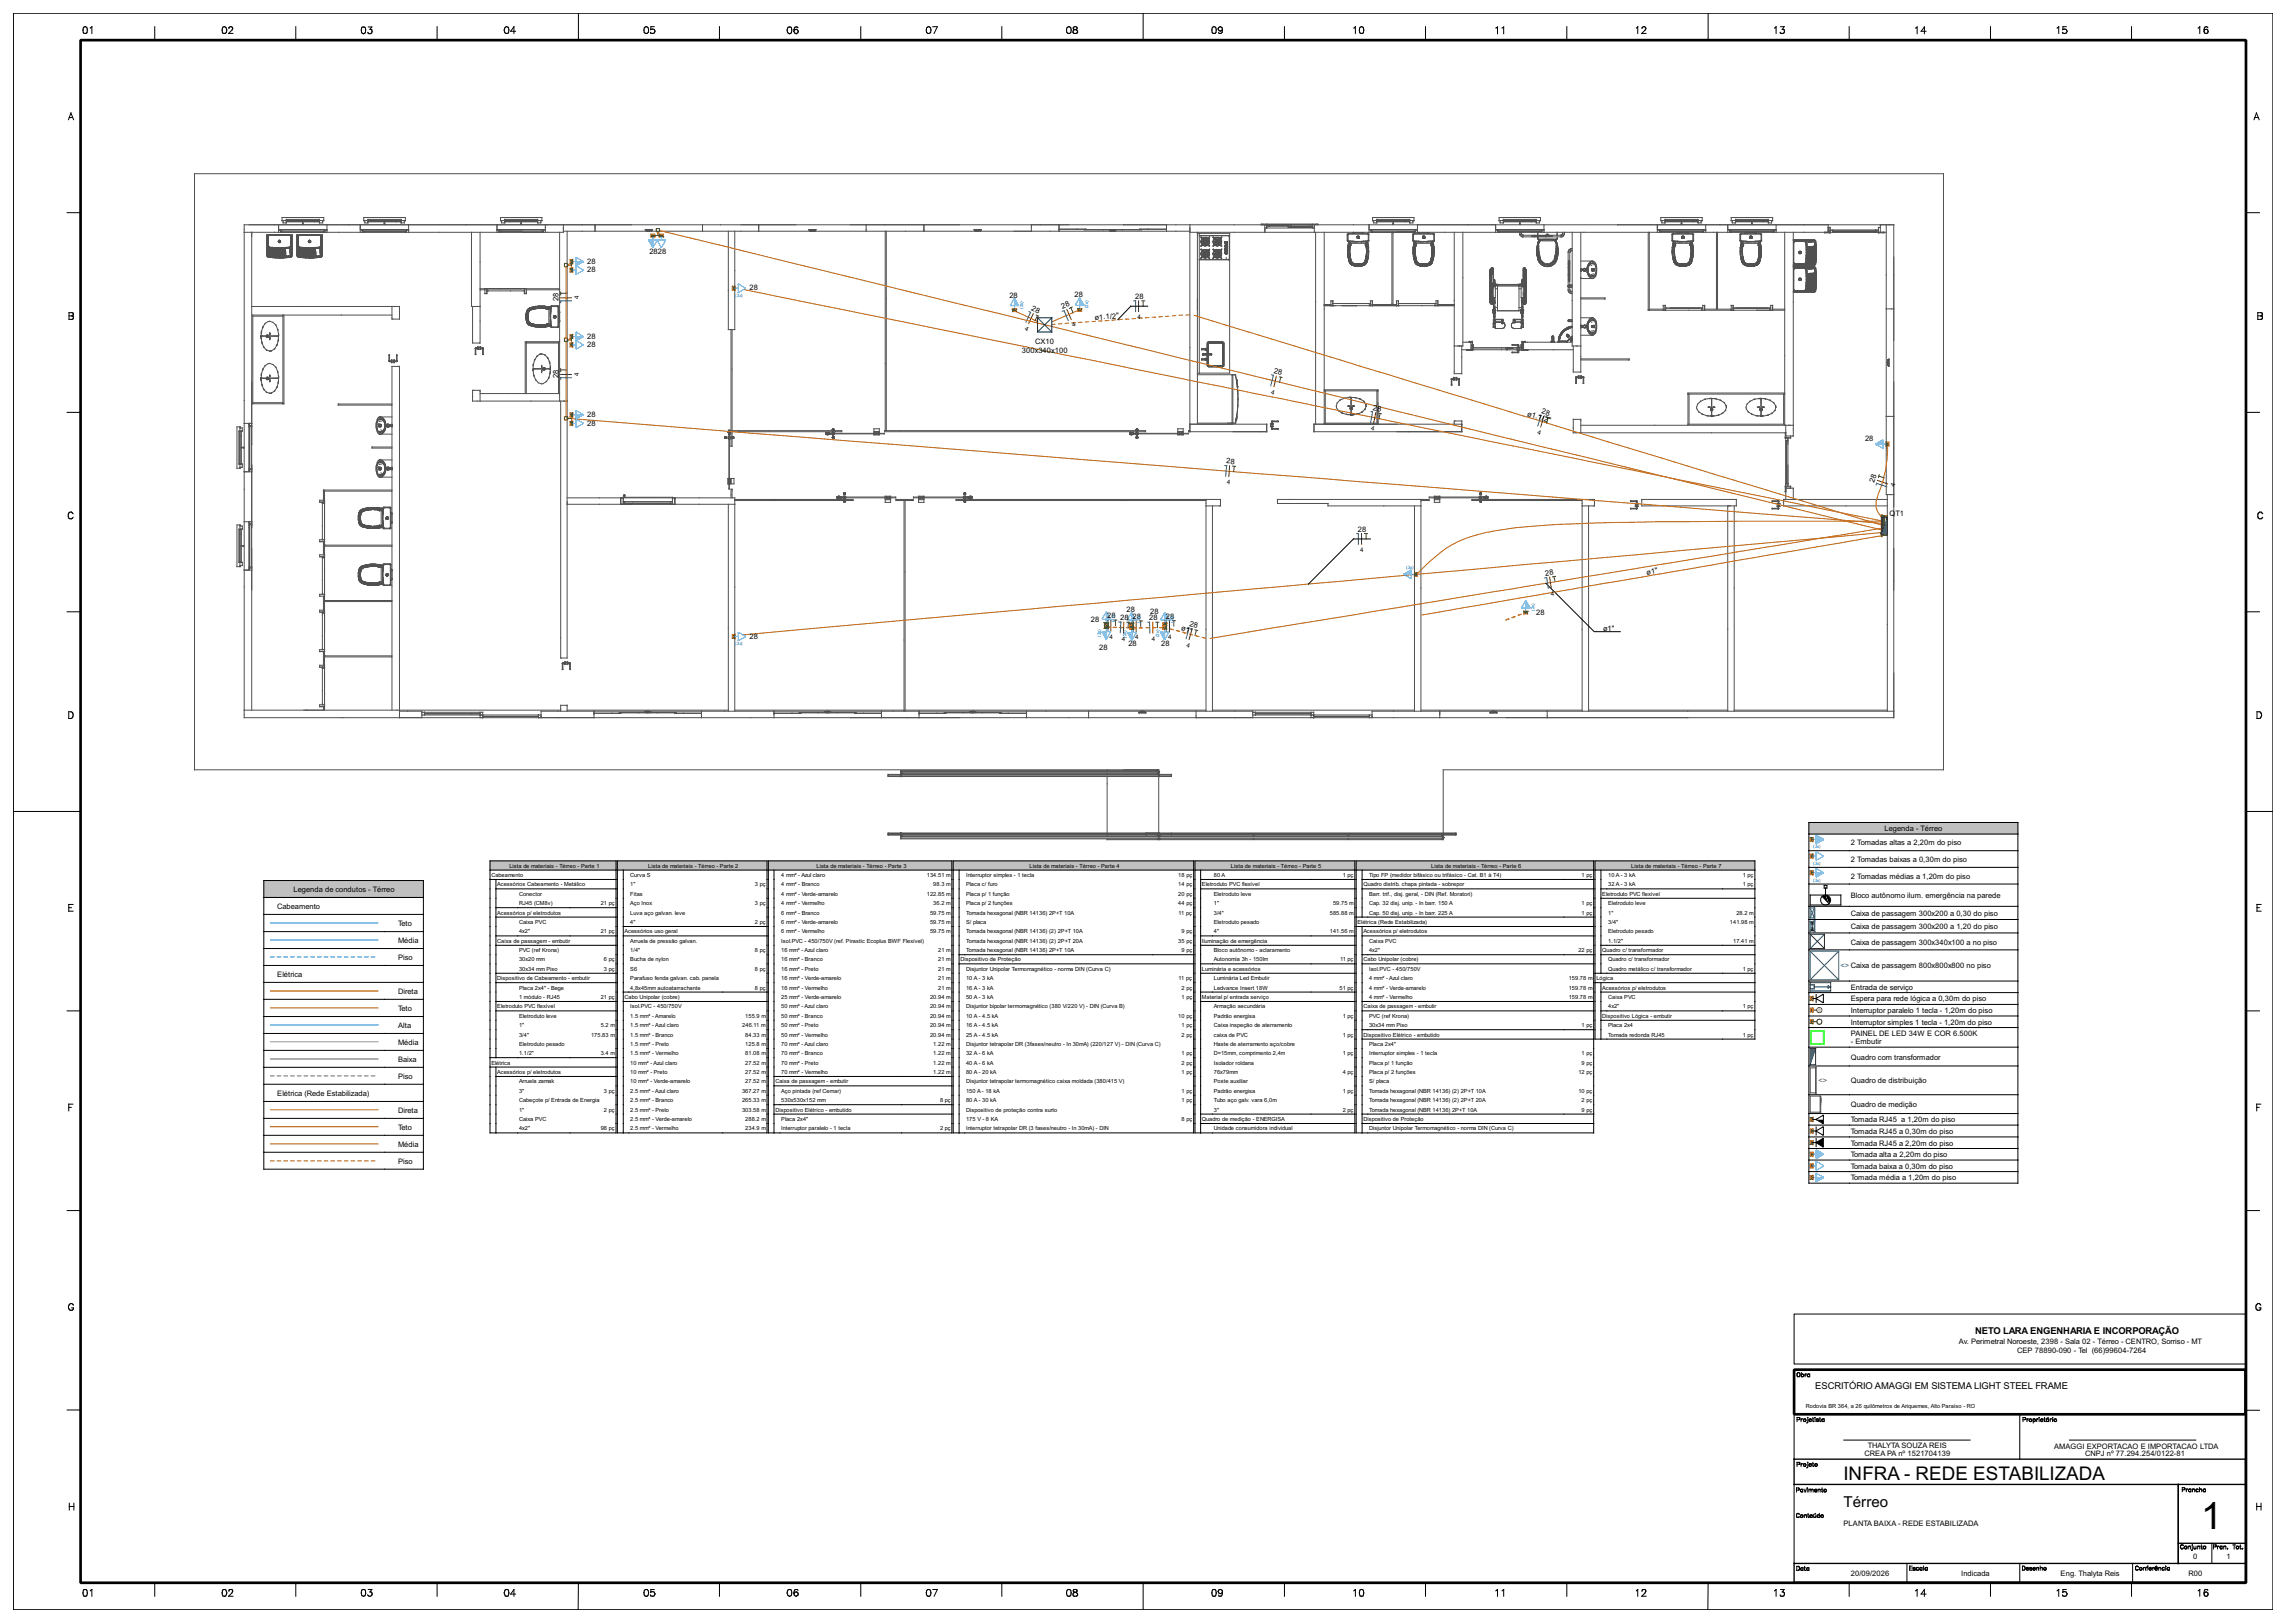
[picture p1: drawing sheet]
<svg xmlns="http://www.w3.org/2000/svg" width="851mm" height="604mm" viewBox="0 0 851 604" stroke-linecap="round" stroke-linejoin="round" font-family="sans-serif">
<defs><g id="words">
<text font-size="14" x="819.3" y="569">1</text>
<text font-size="7" x="686.2" y="550.8">INFRA - REDE ESTABILIZADA</text>
<text font-size="5.6" x="686.2" y="560.7">Térreo</text>
<g font-size="3.5">
<text x="735.2" y="496.5">NETO LARA ENGENHARIA E INCORPORAÇÃO</text>
<text x="675.7" y="516.9">ESCRITÓRIO AMAGGI EM SISTEMA LIGHT STEEL FRAME</text>
</g>
<g font-size="2.8">
<text x="241.7" y="94.5">2828</text>
<text x="218.6" y="101.3">28</text>
<text x="218.6" y="98.1">28</text>
<text x="207.9" y="112.1" transform="rotate(-90 207.9 112.1)">28</text>
<text x="279" y="108">28</text>
<text x="375.7" y="110.7">28</text>
<text x="400" y="110.6">28</text>
<text x="422.5" y="111.2">28</text>
<text x="383.7" y="115.4" transform="rotate(25 383.7 115.4)">28</text>
<text x="395.5" y="114.9" transform="rotate(-23 395.5 114.9)">28</text>
<text x="407.5" y="119" transform="rotate(-4 407.5 119)">ø1.1/2&quot;</text>
<text x="218.6" y="129.1">28</text>
<text x="218.6" y="126">28</text>
<text x="380.4" y="131.4">300x340x100</text>
<text x="385.3" y="127.8">CX10</text>
<text x="207.9" y="140.8" transform="rotate(-90 207.9 140.8)">28</text>
<text x="474" y="138.9" transform="rotate(14 474 138.9)">28</text>
<text x="218.6" y="155.2">28</text>
<text x="510.9" y="152.5" transform="rotate(11 510.9 152.5)">28</text>
<text x="568.3" y="154.7" transform="rotate(17 568.3 154.7)">ø1.1/2&quot;</text>
<text x="573.6" y="153.9" transform="rotate(17 573.6 153.9)">28</text>
<text x="218.6" y="158.4">28</text>
<text x="694.2" y="164.1">28</text>
<text x="456.4" y="172.5" transform="rotate(5 456.4 172.5)">28</text>
<text x="697.6" y="179.8" transform="rotate(-71 697.6 179.8)">28</text>
<text x="505.4" y="197.9">28</text>
<text x="703.3" y="192.1">Q</text>
<text x="705.5" y="192.1">T1</text>
<text x="575.3" y="214.3" transform="rotate(-9 575.3 214.3)">28</text>
<text x="613" y="213.9" transform="rotate(-10 613 213.9)">ø1&quot;</text>
<text x="419.3" y="227.7">28</text>
<text x="406" y="231.4">28</text>
<text x="412.1" y="230.1">28</text>
<text x="417" y="230.7" transform="rotate(2 417 230.7)">28</text>
<text x="421.6" y="230.4">28</text>
<text x="427.7" y="230.8">28</text>
<text x="428.1" y="228.4">28</text>
<text x="433.9" y="230.3">28</text>
<text x="442.6" y="233" transform="rotate(15 442.6 233)">28</text>
<text x="571.8" y="229">28</text>
<text x="279" y="237.7">28</text>
<text x="439.5" y="234.6" transform="rotate(15 439.5 234.6)">ø1&quot;</text>
<text x="596.7" y="234.7">ø1&quot;</text>
<text x="409.1" y="242.1">28</text>
<text x="420" y="240.6">28</text>
<text x="432.2" y="240.5">28</text>
<text x="701.5" y="309.3">Legenda - Térreo</text>
<text x="688.9" y="314.6">2 Tomadas altas a 2,20m do piso</text>
<text x="688.9" y="320.8">2 Tomadas baixas a 0,30m do piso</text>
<text x="688.9" y="327">2 Tomadas médias a 1,20m do piso</text>
<text x="109.3" y="332">Legenda de condutos - Térreo</text>
<text x="688.9" y="334.2">Bloco autônomo ilum. emergência na parede</text>
<text x="103.2" y="338.3">Cabeamento</text>
<text x="688.9" y="340.8">Caixa de passagem 300x200 a 0,30 do piso</text>
<text x="148.2" y="344.6">Teto</text>
<text x="688.9" y="345.8">Caixa de passagem 300x200 a 1,20 do piso</text>
<text x="148.2" y="350.9">Média</text>
<text x="688.9" y="351.5">Caixa de passagem 300x340x100 a no piso</text>
<text x="148.2" y="357.2">Piso</text>
<text x="103.2" y="363.6">Elétrica</text>
<text x="148.2" y="369.9">Direta</text>
<text x="688.9" y="368.4">Entrada de serviço</text>
<text x="148.2" y="376.2">Teto</text>
<text x="688.9" y="372.7">Espera para rede lógica a 0,30m do piso</text>
<text x="688.9" y="377">Interruptor paralelo 1 tecla - 1,20m do piso</text>
<text x="148.2" y="382.5">Alta</text>
<text x="688.9" y="381.3">Interruptor simples 1 tecla - 1,20m do piso</text>
<text x="148.2" y="388.8">Média</text>
<text x="688.9" y="385.7">PAINEL DE LED 34W E COR 6.500K</text>
<text x="688.9" y="388.7">- Embutir</text>
<text x="148.2" y="395.2">Baixa</text>
<text x="688.9" y="394.3">Quadro com transformador</text>
<text x="148.2" y="401.5">Piso</text>
<text x="103.2" y="407.8">Elétrica (Rede Estabilizada)</text>
<text x="688.9" y="403.2">Quadro de distribuição</text>
<text x="688.9" y="412">Quadro de medição</text>
<text x="148.2" y="414.1">Direta</text>
<text x="688.9" y="417.7">Tomada RJ45 a 1,20m do piso</text>
<text x="148.2" y="420.4">Teto</text>
<text x="688.9" y="422">Tomada RJ45 a 0,30m do piso</text>
<text x="148.2" y="426.8">Média</text>
<text x="688.9" y="426.3">Tomada RJ45 a 2,20m do piso</text>
<text x="688.9" y="430.6">Tomada alta a 2,20m do piso</text>
<text x="148.2" y="433.1">Piso</text>
<text x="688.9" y="435">Tomada baixa a 0,30m do piso</text>
<text x="688.9" y="439.3">Tomada média a 1,20m do piso</text>
<text x="729.1" y="500.3">Av. Perimetral Noroeste, 2398 - Sala 02 - Térreo - CENTRO, Sorriso - MT</text>
<text x="750.8" y="503.6">CEP 78890-090 - Tel (66)99604-7264</text>
<text x="695.2" y="538.7">THALYTA SOUZA REIS</text>
<text x="764.6" y="539.3">AMAGGI EXPORTACAO E IMPORTACAO LTDA</text>
<text x="694" y="541.9">CREA PA nº 1521704139</text>
<text x="776.1" y="542">CNPJ nº 77.294.254/0122-81</text>
<text x="686.2" y="568">PLANTA BAIXA - REDE ESTABILIZADA</text>
<text x="816.3" y="580.3">0</text>
<text x="828.7" y="580.2">1</text>
<text x="688.9" y="586.6">20/09/2026</text>
<text x="730" y="586.6">Indicada</text>
<text x="767" y="586.6">Eng. Thalyta Reis</text>
<text x="814.6" y="586.6">R00</text>
</g>
<text font-size="2.8" fill="#008181" x="685.1" y="360.4">&lt;&gt; Caixa de passagem 800x800x800 no piso</text>
<text font-size="2.8" fill="#505050" x="676.9" y="403.2">&lt;&gt;</text>
<g font-size="2.3">
<text x="215.5" y="111.3" transform="rotate(-90 215.5 111.3)">4</text>
<text x="423.4" y="118.8">4</text>
<text x="381.3" y="122.7" transform="rotate(25 381.3 122.7)">4</text>
<text x="399.4" y="121.6" transform="rotate(-23 399.4 121.6)">4</text>
<text x="215.5" y="139.9" transform="rotate(-90 215.5 139.9)">4</text>
<text x="473" y="146.5" transform="rotate(14 473 146.5)">4</text>
<text x="510.3" y="160.2" transform="rotate(11 510.3 160.2)">4</text>
<text x="572.2" y="161.5" transform="rotate(17 572.2 161.5)">4</text>
<text x="456.7" y="180.2" transform="rotate(5 456.7 180.2)">4</text>
<text x="705.2" y="181.4" transform="rotate(-71 705.2 181.4)">4</text>
<text x="506.3" y="205.6">4</text>
<text x="577.4" y="221.7" transform="rotate(-9 577.4 221.7)">4</text>
<text x="413" y="237.8">4</text>
<text x="417.6" y="238.4" transform="rotate(2 417.6 238.4)">4</text>
<text x="422.5" y="238">4</text>
<text x="428.7" y="238.5">4</text>
<text x="434.8" y="238">4</text>
<text x="441.5" y="240.7" transform="rotate(15 441.5 240.7)">4</text>
</g>
<g font-size="2.1">
<text x="189.6" y="322.9">Lista de materiais - Térreo - Parte 1</text>
<text x="241.3" y="322.9">Lista de materiais - Térreo - Parte 2</text>
<text x="303.9" y="322.9">Lista de materiais - Térreo - Parte 3</text>
<text x="383.2" y="322.9">Lista de materiais - Térreo - Parte 4</text>
<text x="458.2" y="322.9">Lista de materiais - Térreo - Parte 5</text>
<text x="532.7" y="322.9">Lista de materiais - Térreo - Parte 6</text>
<text x="607.2" y="322.9">Lista de materiais - Térreo - Parte 7</text>
<text x="182.9" y="326.4">Cabeamento</text>
<text x="185.1" y="329.9">Acessórios Cabeamento - Metálico</text>
<text x="234.6" y="326.4">Curva S</text>
<text x="234.6" y="329.9">1&quot;</text>
<text x="281" y="329.9">3 pç</text>
<text x="290.8" y="326.4">4 mm² - Azul claro</text>
<text x="290.8" y="329.9">4 mm² - Branco</text>
<text x="345" y="326.4">134.51 m</text>
<text x="347.4" y="329.9">98.3 m</text>
<text x="359.6" y="326.4">Interruptor simples - 1 tecla</text>
<text x="359.6" y="329.9">Placa c/ furo</text>
<text x="438.6" y="326.4">18 pç</text>
<text x="438.6" y="329.9">14 pç</text>
<text x="447.4" y="329.9">Eletroduto PVC flexível</text>
<text x="451.8" y="326.4">80 A</text>
<text x="499.8" y="326.4">1 pç</text>
<text x="507.5" y="329.9">Quadro distrib. chapa pintada - sobrepor</text>
<text x="509.6" y="326.4">Tipo FP (medidor bifásico ou trifásico - Cat. B1 à T4)</text>
<text x="588.7" y="326.4">1 pç</text>
<text x="598.6" y="326.4">10 A - 3 kA</text>
<text x="598.6" y="329.9">32 A - 3 kA</text>
<text x="648.7" y="326.4">1 pç</text>
<text x="648.7" y="329.9">1 pç</text>
<text x="193.2" y="333.4">Conector</text>
<text x="234.6" y="333.4">Fitas</text>
<text x="290.8" y="333.4">4 mm² - Verde-amarelo</text>
<text x="345" y="333.4">122.85 m</text>
<text x="359.6" y="333.4">Placa p/ 1 função</text>
<text x="438.6" y="333.4">20 pç</text>
<text x="451.8" y="333.4">Eletroduto leve</text>
<text x="509.6" y="333.4">Barr. trif., disj. geral, - DIN (Ref. Moratori)</text>
<text x="596.4" y="333.4">Eletroduto PVC flexível</text>
<text x="185.1" y="340.4">Acessórios p/ eletrodutos</text>
<text x="193.2" y="336.9">RJ45 (CM8v)</text>
<text x="223.6" y="336.9">21 pç</text>
<text x="234.6" y="336.9">Aço Inox</text>
<text x="234.6" y="340.4">Luva aço galvan. leve</text>
<text x="281" y="336.9">3 pç</text>
<text x="290.8" y="336.9">4 mm² - Vermelho</text>
<text x="290.8" y="340.4">6 mm² - Branco</text>
<text x="346.2" y="340.4">59.75 m</text>
<text x="347.4" y="336.9">36.2 m</text>
<text x="359.6" y="336.9">Placa p/ 2 funções</text>
<text x="359.6" y="340.4">Tomada hexagonal (NBR 14136) 2P+T 10A</text>
<text x="438.6" y="336.9">44 pç</text>
<text x="438.7" y="340.4">11 pç</text>
<text x="451.8" y="336.9">1&quot;</text>
<text x="451.8" y="340.4">3/4&quot;</text>
<text x="495" y="340.4">585.88 m</text>
<text x="496.2" y="336.9">59.75 m</text>
<text x="509.6" y="336.9">Cap. 32 disj. unip. - In barr. 150 A</text>
<text x="509.6" y="340.4">Cap. 50 disj. unip. - In barr. 225 A</text>
<text x="588.7" y="336.9">1 pç</text>
<text x="588.7" y="340.4">1 pç</text>
<text x="598.6" y="336.9">Eletroduto leve</text>
<text x="598.6" y="340.4">1&quot;</text>
<text x="646.3" y="340.4">28.2 m</text>
<text x="193.2" y="343.9">Caixa PVC</text>
<text x="193.2" y="347.4">4x2&quot;</text>
<text x="223.6" y="347.4">21 pç</text>
<text x="232.5" y="347.4">Acessórios uso geral</text>
<text x="234.6" y="343.9">4&quot;</text>
<text x="281" y="343.9">2 pç</text>
<text x="290.8" y="343.9">6 mm² - Verde-amarelo</text>
<text x="290.8" y="347.4">6 mm² - Vermelho</text>
<text x="346.2" y="343.9">59.75 m</text>
<text x="346.2" y="347.4">59.75 m</text>
<text x="359.6" y="343.9">S/ placa</text>
<text x="359.6" y="347.4">Tomada hexagonal (NBR 14136) (2) 2P+T 10A</text>
<text x="439.8" y="347.4">9 pç</text>
<text x="451.8" y="343.9">Eletroduto pesado</text>
<text x="451.8" y="347.4">4&quot;</text>
<text x="495" y="347.4">141.56 m</text>
<text x="505.3" y="343.9">Elétrica (Rede Estabilizada)</text>
<text x="507.5" y="347.4">Acessórios p/ eletrodutos</text>
<text x="598.6" y="343.9">3/4&quot;</text>
<text x="598.6" y="347.4">Eletroduto pesado</text>
<text x="643.9" y="343.9">141.98 m</text>
<text x="185.1" y="350.9">Caixa de passagem - embutir</text>
<text x="234.6" y="350.9">Arruela de pressão galvan.</text>
<text x="290.8" y="350.9">Isol.PVC - 450/750V (ref. Pirastic Ecoplus BWF Flexível)</text>
<text x="359.6" y="350.9">Tomada hexagonal (NBR 14136) (2) 2P+T 20A</text>
<text x="438.6" y="350.9">35 pç</text>
<text x="447.4" y="350.9">Iluminação de emergência</text>
<text x="509.6" y="350.9">Caixa PVC</text>
<text x="598.6" y="350.9">1.1/2&quot;</text>
<text x="645.1" y="350.9">17.41 m</text>
<text x="193.2" y="354.4">PVC (ref Krona)</text>
<text x="193.2" y="357.8">30x20 mm</text>
<text x="224.8" y="357.8">6 pç</text>
<text x="234.6" y="354.4">1/4&quot;</text>
<text x="234.6" y="357.8">Bucha de nylon</text>
<text x="281" y="354.4">8 pç</text>
<text x="290.8" y="354.4">16 mm² - Azul claro</text>
<text x="290.8" y="357.8">16 mm² - Branco</text>
<text x="349.2" y="354.4">21 m</text>
<text x="349.2" y="357.8">21 m</text>
<text x="357.5" y="357.8">Dispositivo de Proteção</text>
<text x="359.6" y="354.4">Tomada hexagonal (NBR 14136) 2P+T 10A</text>
<text x="439.8" y="354.4">9 pç</text>
<text x="451.8" y="354.4">Bloco autônomo - aclaramento</text>
<text x="451.8" y="357.8">Autonomia 3h - 150lm</text>
<text x="498.8" y="357.8">11 pç</text>
<text x="507.5" y="357.8">Cabo Unipolar (cobre)</text>
<text x="509.6" y="354.4">4x2&quot;</text>
<text x="587.5" y="354.4">22 pç</text>
<text x="596.4" y="354.4">Quadro c/ transformador</text>
<text x="598.6" y="357.8">Quadro c/ transformador</text>
<text x="185.1" y="364.8">Dispositivo de Cabeamento - embutir</text>
<text x="193.2" y="361.3">30x34 mm Piso</text>
<text x="224.8" y="361.3">3 pç</text>
<text x="234.6" y="361.3">S6</text>
<text x="234.6" y="364.8">Parafuso fenda galvan. cab. panela</text>
<text x="281" y="361.3">8 pç</text>
<text x="290.8" y="361.3">16 mm² - Preto</text>
<text x="290.8" y="364.8">16 mm² - Verde-amarelo</text>
<text x="349.2" y="361.3">21 m</text>
<text x="349.2" y="364.8">21 m</text>
<text x="359.6" y="361.3">Disjuntor Unipolar Termomagnético - norma DIN (Curva C)</text>
<text x="359.6" y="364.8">10 A - 3 kA</text>
<text x="438.7" y="364.8">11 pç</text>
<text x="447.4" y="361.3">Luminária e acessórios</text>
<text x="451.8" y="364.8">Luminária Led Embutir</text>
<text x="509.6" y="361.3">Isol.PVC - 450/750V</text>
<text x="509.6" y="364.8">4 mm² - Azul claro</text>
<text x="583.9" y="364.8">159.78 m</text>
<text x="594.2" y="364.8">Lógica</text>
<text x="598.6" y="361.3">Quadro metálico c/ transformador</text>
<text x="648.7" y="361.3">1 pç</text>
<text x="193.2" y="368.3">Placa 2x4&quot; - Bege</text>
<text x="193.2" y="371.8">1 módulo - RJ45</text>
<text x="223.6" y="371.8">21 pç</text>
<text x="232.5" y="371.8">Cabo Unipolar (cobre)</text>
<text x="234.6" y="368.3">4,8x45mm autoatarrachante</text>
<text x="281" y="368.3">8 pç</text>
<text x="290.8" y="368.3">16 mm² - Vermelho</text>
<text x="290.8" y="371.8">25 mm² - Verde-amarelo</text>
<text x="346.2" y="371.8">20.94 m</text>
<text x="349.2" y="368.3">21 m</text>
<text x="359.6" y="368.3">16 A - 3 kA</text>
<text x="359.6" y="371.8">50 A - 3 kA</text>
<text x="439.8" y="368.3">2 pç</text>
<text x="439.8" y="371.8">1 pç</text>
<text x="447.4" y="371.8">Material p/ entrada serviço</text>
<text x="451.8" y="368.3">Ledvance Insert 18W</text>
<text x="498.6" y="368.3">51 pç</text>
<text x="509.6" y="368.3">4 mm² - Verde-amarelo</text>
<text x="509.6" y="371.8">4 mm² - Vermelho</text>
<text x="583.9" y="368.3">159.78 m</text>
<text x="583.9" y="371.8">159.78 m</text>
<text x="596.4" y="368.3">Acessórios p/ eletrodutos</text>
<text x="598.6" y="371.8">Caixa PVC</text>
<text x="185.1" y="375.3">Eletroduto PVC flexível</text>
<text x="234.6" y="375.3">Isol.PVC - 450/750V</text>
<text x="290.8" y="375.3">50 mm² - Azul claro</text>
<text x="346.2" y="375.3">20.94 m</text>
<text x="359.6" y="375.3">Disjuntor bipolar termomagnético (380 V/220 V) - DIN (Curva B)</text>
<text x="451.8" y="375.3">Armação secundária</text>
<text x="507.5" y="375.3">Caixa de passagem - embutir</text>
<text x="598.6" y="375.3">4x2&quot;</text>
<text x="648.7" y="375.3">1 pç</text>
<text x="193.2" y="378.8">Eletroduto leve</text>
<text x="193.2" y="382.3">1&quot;</text>
<text x="223.6" y="382.3">5.2 m</text>
<text x="234.6" y="378.8">1.5 mm² - Amarelo</text>
<text x="234.6" y="382.3">1.5 mm² - Azul claro</text>
<text x="276.3" y="382.3">246.11 m</text>
<text x="277.4" y="378.8">155.9 m</text>
<text x="290.8" y="378.8">50 mm² - Branco</text>
<text x="290.8" y="382.3">50 mm² - Preto</text>
<text x="346.2" y="378.8">20.94 m</text>
<text x="346.2" y="382.3">20.94 m</text>
<text x="359.6" y="378.8">10 A - 4.5 kA</text>
<text x="359.6" y="382.3">16 A - 4.5 kA</text>
<text x="438.6" y="378.8">10 pç</text>
<text x="439.8" y="382.3">1 pç</text>
<text x="451.8" y="378.8">Padrão energisa</text>
<text x="451.8" y="382.3">Caixa inspeção de aterramento</text>
<text x="499.8" y="378.8">1 pç</text>
<text x="509.6" y="378.8">PVC (ref Krona)</text>
<text x="509.6" y="382.3">30x34 mm Piso</text>
<text x="588.7" y="382.3">1 pç</text>
<text x="596.4" y="378.8">Dispositivo Lógica - embutir</text>
<text x="598.6" y="382.3">Placa 2x4</text>
<text x="193.2" y="385.8">3/4&quot;</text>
<text x="193.2" y="389.3">Eletroduto pesado</text>
<text x="220" y="385.8">175.83 m</text>
<text x="234.6" y="385.8">1.5 mm² - Branco</text>
<text x="234.6" y="389.3">1.5 mm² - Preto</text>
<text x="277.4" y="385.8">84.33 m</text>
<text x="277.4" y="389.3">125.8 m</text>
<text x="290.8" y="385.8">50 mm² - Vermelho</text>
<text x="290.8" y="389.3">70 mm² - Azul claro</text>
<text x="346.2" y="385.8">20.94 m</text>
<text x="347.4" y="389.3">1.22 m</text>
<text x="359.6" y="385.8">25 A - 4.5 kA</text>
<text x="359.6" y="389.3">Disjuntor tetrapolar DR (3fases/neutro - In 30mA) (220/127 V) - DIN (Curva C)</text>
<text x="439.8" y="385.8">2 pç</text>
<text x="451.8" y="385.8">caixa de PVC</text>
<text x="451.8" y="389.3">Haste de aterramento aço/cobre</text>
<text x="499.8" y="385.8">1 pç</text>
<text x="507.5" y="385.8">Dispositivo Elétrico - embutido</text>
<text x="509.6" y="389.3">Placa 2x4&quot;</text>
<text x="598.6" y="385.8">Tomada redonda RJ45</text>
<text x="648.7" y="385.8">1 pç</text>
<text x="193.2" y="392.7">1.1/2&quot;</text>
<text x="223.6" y="392.7">3.4 m</text>
<text x="234.6" y="392.7">1.5 mm² - Vermelho</text>
<text x="277.4" y="392.7">81.08 m</text>
<text x="290.8" y="392.7">70 mm² - Branco</text>
<text x="347.4" y="392.7">1.22 m</text>
<text x="359.6" y="392.7">32 A - 6 kA</text>
<text x="439.8" y="392.7">1 pç</text>
<text x="451.8" y="392.7">D=15mm, comprimento 2,4m</text>
<text x="499.8" y="392.7">1 pç</text>
<text x="509.6" y="392.7">Interruptor simples - 1 tecla</text>
<text x="588.7" y="392.7">1 pç</text>
<text x="182.9" y="396.2">Elétrica</text>
<text x="185.1" y="399.7">Acessórios p/ eletrodutos</text>
<text x="234.6" y="396.2">10 mm² - Azul claro</text>
<text x="234.6" y="399.7">10 mm² - Preto</text>
<text x="277.4" y="396.2">27.52 m</text>
<text x="277.4" y="399.7">27.52 m</text>
<text x="290.8" y="396.2">70 mm² - Preto</text>
<text x="290.8" y="399.7">70 mm² - Vermelho</text>
<text x="347.4" y="396.2">1.22 m</text>
<text x="347.4" y="399.7">1.22 m</text>
<text x="359.6" y="396.2">40 A - 6 kA</text>
<text x="359.6" y="399.7">80 A - 20 kA</text>
<text x="439.8" y="396.2">2 pç</text>
<text x="439.8" y="399.7">1 pç</text>
<text x="451.8" y="396.2">Isolador roldana</text>
<text x="451.8" y="399.7">76x79mm</text>
<text x="499.8" y="399.7">4 pç</text>
<text x="509.6" y="396.2">Placa p/ 1 função</text>
<text x="509.6" y="399.7">Placa p/ 2 funções</text>
<text x="587.5" y="399.7">12 pç</text>
<text x="588.7" y="396.2">9 pç</text>
<text x="193.2" y="403.2">Arruela zamak</text>
<text x="193.2" y="406.7">3&quot;</text>
<text x="224.8" y="406.7">3 pç</text>
<text x="234.6" y="403.2">10 mm² - Verde-amarelo</text>
<text x="234.6" y="406.7">2.5 mm² - Azul claro</text>
<text x="276.2" y="406.7">367.27 m</text>
<text x="277.4" y="403.2">27.52 m</text>
<text x="288.6" y="403.2">Caixa de passagem - embutir</text>
<text x="290.8" y="406.7">Aço pintada (ref Cemar)</text>
<text x="359.6" y="403.2">Disjuntor tetrapolar termomagnético caixa moldada (380/415 V)</text>
<text x="359.6" y="406.7">150 A - 18 kA</text>
<text x="439.8" y="406.7">1 pç</text>
<text x="451.8" y="403.2">Poste auxiliar</text>
<text x="451.8" y="406.7">Padrão energisa</text>
<text x="499.8" y="406.7">1 pç</text>
<text x="509.6" y="403.2">S/ placa</text>
<text x="509.6" y="406.7">Tomada hexagonal (NBR 14136) (2) 2P+T 10A</text>
<text x="587.5" y="406.7">10 pç</text>
<text x="193.2" y="410.2">Cabeçote p/ Entrada de Energia</text>
<text x="193.2" y="413.7">1&quot;</text>
<text x="224.8" y="413.7">2 pç</text>
<text x="234.6" y="410.2">2.5 mm² - Branco</text>
<text x="234.6" y="413.7">2.5 mm² - Preto</text>
<text x="276.2" y="410.2">265.33 m</text>
<text x="276.2" y="413.7">303.58 m</text>
<text x="288.6" y="413.7">Dispositivo Elétrico - embutido</text>
<text x="290.8" y="410.2">530x530x152 mm</text>
<text x="349.9" y="410.2">8 pç</text>
<text x="359.6" y="410.2">80 A - 30 kA</text>
<text x="359.6" y="413.7">Dispositivo de proteção contra surto</text>
<text x="439.8" y="410.2">1 pç</text>
<text x="451.8" y="410.2">Tubo aço galv. vara 6,0m</text>
<text x="451.8" y="413.7">3&quot;</text>
<text x="499.8" y="413.7">2 pç</text>
<text x="509.6" y="410.2">Tomada hexagonal (NBR 14136) (2) 2P+T 20A</text>
<text x="509.6" y="413.7">Tomada hexagonal (NBR 14136) 2P+T 10A</text>
<text x="588.7" y="410.2">2 pç</text>
<text x="588.7" y="413.7">9 pç</text>
<text x="193.2" y="417.2">Caixa PVC</text>
<text x="234.6" y="417.2">2.5 mm² - Verde-amarelo</text>
<text x="277.4" y="417.2">288.2 m</text>
<text x="290.8" y="417.2">Placa 2x4&quot;</text>
<text x="359.6" y="417.2">175 V - 8 KA</text>
<text x="439.8" y="417.2">8 pç</text>
<text x="447.4" y="417.2">Quadro de medição - ENERGISA</text>
<text x="507.5" y="417.2">Dispositivo de Proteção</text>
<text x="193.2" y="420.7">4x2&quot;</text>
<text x="223.6" y="420.7">98 pç</text>
<text x="234.6" y="420.7">2.5 mm² - Vermelho</text>
<text x="277.4" y="420.7">234.9 m</text>
<text x="290.8" y="420.7">Interruptor paralelo - 1 tecla</text>
<text x="349.9" y="420.7">2 pç</text>
<text x="359.6" y="420.7">Interruptor tetrapolar DR (3 fases/neutro - In 30mA) - DIN</text>
<text x="451.8" y="420.7">Unidade consumidora individual</text>
<text x="509.6" y="420.7">Disjuntor Unipolar Termomagnético - norma DIN (Curva C)</text>
<text x="672.2" y="524">Rodovia BR 364, a 26 quilômetros de Ariquemes, Alto Paraíso - RO</text>
</g>
<g font-size="1.7" fill="#007fff">
<text x="273.7" y="110.5">(2x)</text>
<text x="380.8" y="114.8" transform="rotate(-90 380.8 114.8)">(2x)</text>
<text x="405.1" y="114.7" transform="rotate(-90 405.1 114.7)">(2x)</text>
<text x="523.4" y="211.8">(2x)</text>
<text x="571.2" y="227.4" transform="rotate(-90 571.2 227.4)">(2x)</text>
<text x="415" y="231.6" transform="rotate(-90 415 231.6)">(2x)</text>
<text x="424.4" y="231.8" transform="rotate(-90 424.4 231.8)">(2x)</text>
<text x="436.8" y="231.8" transform="rotate(-90 436.8 231.8)">(2x)</text>
<text x="409.8" y="237" transform="rotate(-90 409.8 237)">(2x)</text>
<text x="419.3" y="237.3" transform="rotate(-90 419.3 237.3)">(2x)</text>
<text x="431.5" y="237.2" transform="rotate(-90 431.5 237.2)">(2x)</text>
<text x="273.7" y="240.1">(2x)</text>
<text x="674.9" y="315.7">(2x)</text>
<text x="674.9" y="321.9">(2x)</text>
<text x="674.9" y="328.1">(2x)</text>
</g>
</g></defs>
<path d="M30 14.9h806v574.1h-806zM667.8 509.7h168v16.6h-168z" fill="none" stroke="#000" stroke-width="1"/>
<g fill="none" stroke="#000" stroke-width=".37">
<path d="M5 4.9h841v594.1h-841zM31.2 10.1l.4-.2a1.37 1.37 0 0 1 .9 1.2 1.37 1.37 0 0 1-.7 1.3l-.8-.4-.1-1zM33.6 10.4l.6-.5v2.5M57.6 9.9v5M83 10.1a1.19 1.19 0 0 1 1.5 .9 1.19 1.19 0 0 1-.9 1.4l-.8-.4-.1-1zM85.2 10.5a.72 .72 0 0 1 1.1-.5 .72 .72 0 0 1 0 1.2l-1.2 1.2h1.6M110.1 9.9v5M134.8 10.1l.6-.1a1.37 1.37 0 0 1 .7 1.4 1.37 1.37 0 0 1-.9 1.1 1.71 1.71 0 0 1-.4-2.4zM137.1 10h1.3l-.7 .9a.82 .82 0 0 1 .6 1.3 .82 .82 0 0 1-1.4-.2M162.7 9.9v5M188.1 10.1l.4-.2a1.37 1.37 0 0 1 .9 1.2 1.37 1.37 0 0 1-.7 1.3h-.2a1.41 1.41 0 0 1-.4-2.3zM191.9 11.6h-1.8l1.2-1.7v2.5"/>
<path d="M215.3 5v9.9M240.1 10.1l.3-.2a1.28 1.28 0 0 1 1 1.3 1.28 1.28 0 0 1-1 1.2l-.6-.4-.1-.6 .1-1zM243.5 9.9h-1.2l-.1 1.1a.91 .91 0 0 1 1.4 0 .91 .91 0 0 1-.2 1.4 .91 .91 0 0 1-1.3-.4M267.8 9.9v5M293.4 10.1l.6-.1a1.37 1.37 0 0 1 .7 1.4 1.37 1.37 0 0 1-.9 1.1 1.52 1.52 0 0 1-.4-2.4zM295.9 11h.8l.4 .6-.1 .5-.6 .4-.7-.4-.2-.5zM297 10.3l-.7-.3a1.23 1.23 0 0 0-.8 1.6M320.4 9.9v5M345.2 10.1l.3-.2a1.28 1.28 0 0 1 1 1.3 1.28 1.28 0 0 1-1 1.2l-.6-.4-.1-.6 .1-1zM347.2 9.9h1.7l-1.2 2.5M372.9 9.9v5M397.4 10.1l.3-.2a1.28 1.28 0 0 1 1 1.3 1.28 1.28 0 0 1-1 1.2l-.6-.4-.1-.6 .1-1z"/>
<path d="M399.6 10.1v.7l1.1 .3 .4 .5a.85 .85 0 0 1-.9 .9 .85 .85 0 0 1-.8-.9 1.17 1.17 0 0 1 1.4-.8l.1-.5-.4-.4zM425.5 5v9.9M451.4 10.1l.4-.2a1.37 1.37 0 0 1 .9 1.2 1.37 1.37 0 0 1-.7 1.3l-.8-.4-.1-1zM453.8 10.1l.5-.2 .6 .4 .1 .5-.4 .6h-.8l-.4-.6zM455 10.8a1.08 1.08 0 0 1-1 1.6l-.4-.3M478.1 9.9v5M503.9 10.4l.6-.5v2.5M506.3 10.1l.4-.2a1.37 1.37 0 0 1 .9 1.2 1.37 1.37 0 0 1-.7 1.3l-.8-.4-.1-1zM530.6 9.9v5M556.8 10.4l.6-.4v2.5M559.1 10.4l.6-.4v2.5M583.2 9.9v5"/>
<path d="M609.1 10.4l.5-.5v2.5M611.2 10.5a.72 .72 0 0 1 1.1-.5 .72 .72 0 0 1 0 1.2l-1.2 1.2h1.6M635.8 5v9.9M660.5 10.4l.6-.5v2.5M662.8 9.9h1.3l-.7 1a.82 .82 0 0 1 .6 1.3 .82 .82 0 0 1-1.4-.2M688.3 9.9v5M713 10.4l.6-.4v2.5M716.9 11.6h-1.8l1.2-1.6v2.5M740.9 9.9v5M765.7 10.4l.6-.5v2.5M769.1 9.9h-1.2l-.1 1.1a.91 .91 0 0 1 1.4 0 .91 .91 0 0 1-.2 1.4 .91 .91 0 0 1-1.3-.4M793.4 9.9v5"/>
<path d="M818.2 10.4l.6-.5v2.5M821.8 10.3l-.7-.4a1.29 1.29 0 0 0-.7 1.7M25.5 44.5l.9-2.5 1 2.5M25.8 43.7h1.2M839 44.5l.9-2.5 1 2.5M839.3 43.7h1.2M25 79.1h5M836 79.1h5M25.7 116.3l1.5 .2 .1 .5-.6 .5 .6 .4-.2 .8-1.4 .1zM25.7 117.5h1M427.2 113.9h-6.3l-4.8 5M840.4 116.3l1.6 .2v.7l-.5 .3 .6 .4-.2 .8-1.5 .1z"/>
<path d="M840.4 117.5h1.1M25 153.5h5M836 153.5h5M27.2 191.2l-.6-.6a1.25 1.25 0 0 0-1.2 1.2 1.25 1.25 0 0 0 1.2 1.3l.6-.5M842.2 191.2l-.6-.6a1.21 1.21 0 0 0-1.3 1.3 1.21 1.21 0 0 0 1.5 1.1l.4-.4M510.1 200.6h-6.3l-16.8 16.8M575.4 217.1l18 18h9.7M25 227.7h5M836 227.7h5M25.6 264.9a1.34 1.34 0 0 1 1.5 .7 1.34 1.34 0 0 1-.4 1.7l-1.1 .1zM840.1 264.9a1.37 1.37 0 0 1 1.6 .7 1.37 1.37 0 0 1-.4 1.7l-1.2 .1zM5 302h25"/>
<path d="M836 302h9.9M25.6 337.8h1M27.2 336.6h-1.6v2.5h1.6M840.1 337.8h.9M841.6 336.6h-1.5v2.5h1.5M25 376.2h5M836 376.2h5M25.6 412.1h.9M27.1 410.9h-1.5v2.5M840 412.1h.9M841.5 410.9h-1.5v2.5M25 450.5h5"/>
<path d="M836 450.5h5M27.3 485.7l-.1-.2a.79 .79 0 0 0-1.4 0 1.18 1.18 0 0 0-.3 1.5 1.18 1.18 0 0 0 1.5 .5l.3-.8h-.6M667.8 489h168v18.6h-168zM841.5 485.7l-.6-.6h-.5a1.48 1.48 0 0 0-.2 2.4l.7 .1 .5-.3 .1-.6h-.6M669.1 510.9a.77 .77 0 0 1 .9 .4 .77 .77 0 0 1-.3 1h-.6l-.2-.3zM670.5 511.6l.5-.3 .4 .5-.3 .5-.6-.2M670.5 510.8v1.5M671.9 511.3v1M672.4 511.3l-.5 .3M673.6 511.6l-.5-.3-.4 .5 .2 .5 .7-.2M673.6 511.3v1M25 524.7h5"/>
<path d="M667.8 526.3v16.7M668.9 528.3l.9-.1 .1-.6-1-.1v1.5M670.4 528v1M671 528l-.6 .4M672.8 527.6h.1M672.9 528.1v1.1l-.4 .3M673.4 528.4h.8l-.3-.4-.5 .2v.6l.3 .2 .5-.2M674.6 528h.5M674.8 527.5v1.2l.3 .3M675.5 527.6h.1M675.6 528.1v.9M676.9 528.2l-.8-.1 .8 .6-.3 .3-.5-.2"/>
<path d="M677.2 528h.5M677.4 527.5v1.2l.4 .3M679 528.2a.5 .5 0 0 0-.7-.1 .5 .5 0 0 0 0 .8 .5 .5 0 0 0 .7-.1M679 528v1M686.3 535.9h47M751.8 526.3v16.7M753 528.3l.8-.1 .1-.6-.9-.1v1.5M754.5 528v1M755 528l-.5 .2M756.8 528.2l.5-.2 .3 .4-.3 .6-.5-.2M756.8 528v1.5M758.1 528v1"/>
<path d="M758.7 528l-.6 .4M759 527.6h.1M759 528.1v.9M759.5 528.4l.4 .6 .5-.2M759.6 528.2l.5-.2 .3 .4h-.9zM760.8 528h.5M761 527.5v1.4l.3 .1M762.4 527.5l-.6 .3M762.5 528.2l-.5-.2-.3 .4 .3 .6 .5-.2M762.5 528v1M763.1 528v1M763.7 528l-.6 .4"/>
<path d="M764 527.6h.1M764 528.1v.9M770.3 535.9h47M835.8 526.3v16.7M836 524.8h5M25.8 559.4v2.5M27.5 559.4v2.5M667.8 552.4v29.4M668.7 554.5l1-.1v-.5l-1-.2v1.5M668.9 544.9h.9l.1-.6-1-.1v1.5M670.4 544.7v1M671 554.2v1"/>
<path d="M671 554.4l-.3-.2-.5 .2v.6l.3 .2 .5-.2M671 544.7h-.4l-.2 .4M671.5 544.7h.5l.2 .4-.3 .6h-.3l-.3-.5zM671.5 554.2l.4 1 .4-1M672.7 553.7v.2zM672.7 554.3v.9M672.9 544.2h.1M672.9 544.7v1.2l-.4 .3M673.3 554.5l.4-.3 .4 .3M673.3 554.2v1M673.4 545.1h.8l-.1-.4-.7 .2v.5l.3 .3 .5-.3M674.1 554.5l.6-.3 .2 1"/>
<path d="M674.1 554.5v.7M674.6 544.7h.5M674.8 544.2v1.2l.3 .3M675.4 554.6l.3 .6 .5-.2M675.7 554.2h.3l.2 .4h-.8zM675.7 544.7l.7 .2-.3 .8-.6-.5zM676.7 554.5l.4-.3 .4 .1v.9M676.7 554.2v1M678 554.2h.5M678.2 553.7v1.4l.3 .1M812.3 554.4l.9-.1 .1-.4-1-.3v1.5M813.8 554.1v1"/>
<path d="M814.4 554.1h-.3l-.3 .5M815.5 554.3a.51 .51 0 0 0-.8 0 .51 .51 0 0 0 .2 .8l.6-.2M815.5 554.1v1M816.1 554.4l.3-.3 .4 .1 .1 .9M816.1 554.1v1M818.2 554.3l-.3-.2-.5 .2 .2 .8 .6-.2M818.7 554.4l.6-.3 .2 1M818.7 553.6v1.5M820.9 554.3l-.5-.2-.4 .5 .2 .5 .7-.2M820.9 554.1v1M840 559.4v2.5M841.6 559.4v2.5"/>
<path d="M25.8 560.6h1.7M669.7 563.6l-.3-.4-.7 .4 .1 .9 .6 .2 .3-.3M670.2 563.9a.5 .5 0 0 1 .7-.1 .5 .5 0 0 1 0 .8 .5 .5 0 0 1-.7-.1zM671.6 564l.6-.3 .2 1M671.6 563.7v1M672.8 563.7h.5M673 563.2v1.2l.4 .3M673.7 564.1l.4 .6 .5-.2M673.8 563.9l.5-.2 .3 .4h-.9zM675.1 563.7l.2 1 .6-.3M675.8 563.2l-.6 .3M675.9 563.7v1"/>
<path d="M677.2 563.9l-.5-.2-.3 .4 .3 .6 .5-.2M677.2 563.2v1.5M810.8 574.3h25M812.7 575.2l-.2-.3h-.6a.77 .77 0 0 0-.3 .9 .77 .77 0 0 0 .9 .5l.2-.3M813.3 575.4l.7 .2-.3 .8-.6-.5zM814.5 575.6l.8-.2v1M814.5 575.4v1M816 574.9h.1M816 575.4v1.4l-.3 .1M816.6 575.4l.2 1 .6-.3M817.4 575.4v1M818 575.6l.7-.2 .1 1"/>
<path d="M818 575.4v1M819.2 575.4h.5M819.4 574.9v1.2l.4 .3M820.3 575.4l.7 .2-.3 .8-.6-.5zM823.3 574.3v7.5M823.9 575.6h.9l.1-.6-1-.1v1.5M825.4 575.4v1M826 575.4h-.4l-.2 .4M827.1 575.6l-.6-.2-.2 .4 .3 .6 .5-.3M827.1 575.4v1M827.7 575.6l.7-.2 .1 1M827.7 575.4v1"/>
<path d="M829.1 576.2v.2zM831.1 574.9h1M831.6 574.9v1.5M832.4 575.6l.7-.2 .2 .4-.2 .5-.4 .1zM833.6 575.4h.5M833.9 574.9v1.4l.3 .1M834.7 576.2v.2zM840 560.6h1.6M31.2 591.6a.83 .83 0 0 1 1.2 .4l.1 .6a1.06 1.06 0 0 1-.9 1.4 1.36 1.36 0 0 1-.6-2zM33.6 592l.6-.5v2.5M57.6 589v5M83 591.6a.83 .83 0 0 1 1.2 .4 1.18 1.18 0 0 1 .1 1.4 1.18 1.18 0 0 1-1.3 .5l-.3-1z"/>
<path d="M85.2 592.1a.7 .7 0 0 1 .7-.6 .7 .7 0 0 1 .7 .7l-1.5 1.8h1.6M110.1 589v5M134.8 591.6l.6-.1a1.37 1.37 0 0 1 .7 1.3 1.37 1.37 0 0 1-.9 1.2 1.71 1.71 0 0 1-.4-2.4zM137.1 591.5h1.3l-.7 .9a.87 .87 0 0 1 .6 1.4 .87 .87 0 0 1-1.5-.3M162.7 589v5M188.1 591.6a.83 .83 0 0 1 1.2 .4l.1 .6a1.06 1.06 0 0 1-.9 1.4l-.4-.1a1.83 1.83 0 0 1 0-2.3zM191.9 593.2h-1.8l1.2-1.7v2.5M215.3 589l-.1 10M240.1 591.6a.83 .83 0 0 1 1.2 .4l.1 .6a1.06 1.06 0 0 1-1 1.4 1.59 1.59 0 0 1-.3-2.4zM243.5 591.5h-1.2l-.1 1.1 .5-.3 .7 .1 .4 .6-.4 .9h-1.1l-.2-.4M267.8 589v5M293.4 591.6l.6-.1a1.37 1.37 0 0 1 .7 1.3 1.37 1.37 0 0 1-.9 1.2 1.52 1.52 0 0 1-.4-2.4z"/>
<path d="M295.9 592.5h.8l.4 .6-.1 .5-.6 .4-.7-.4-.2-.5zM297 591.8l-.7-.3a1.23 1.23 0 0 0-.8 1.6M320.4 589v5M345.2 591.6a.83 .83 0 0 1 1.2 .4l.1 .6a1.06 1.06 0 0 1-1 1.4 1.59 1.59 0 0 1-.3-2.4zM347.2 591.5h1.7l-1.2 2.5M372.9 589v5M397.4 591.6a.83 .83 0 0 1 1.2 .4l.1 .6a1.06 1.06 0 0 1-1 1.4 1.59 1.59 0 0 1-.3-2.4zM399.6 591.6v.7l1.1 .4a.68 .68 0 0 1 .4 .7 .68 .68 0 0 1-.6 .6l-.9-.1-.2-.4a1.21 1.21 0 0 1 1.4-1.2v-.7zM425.5 589v10M451.4 591.6a.83 .83 0 0 1 1.2 .4l.1 .6a1.06 1.06 0 0 1-.9 1.4 1.36 1.36 0 0 1-.6-2zM455 592.3a1.19 1.19 0 0 1-1 1.7l-.4-.4M478.1 589v5"/>
<path d="M503.9 592l.6-.5v2.5M506.3 591.6a.83 .83 0 0 1 1.2 .4l.1 .6a1.06 1.06 0 0 1-.9 1.4 1.36 1.36 0 0 1-.6-2zM530.6 589v5M556.8 592l.6-.5v2.5M559.1 592l.6-.5v2.5M583.2 589v5M609.1 592l.5-.5v2.5M611.2 592.1a.7 .7 0 0 1 .8-.6 .7 .7 0 0 1 .6 .7l-1.5 1.8h1.6M635.8 589l-.1 10M660.5 592l.6-.5v2.5M662.8 591.5h1.3l-.7 .9a.82 .82 0 0 1 .6 1.3 .82 .82 0 0 1-1.4-.2M668.8 582.9h.7a.85 .85 0 0 1 .3 1 .85 .85 0 0 1-1 .5z"/>
<path d="M671.1 583.6l-.1-.2-.7 .2a.5 .5 0 0 0 .1 .7 .5 .5 0 0 0 .7-.1M671.1 583.4v1M671.5 583.4h.5M671.7 582.9v1.2l.4 .3M673.3 583.4v1M673.3 583.6l-.1-.2-.7 .2v.6l.3 .2 .5-.2M688.3 589v5M709.8 581.8v7M710.8 583.5h.6M711.7 582.8h-.9v1.5h.9M712.9 583.5l-.8-.1v.3l.8 .3-.1 .3h-.7v-.2M713 592l.6-.5v2.5"/>
<path d="M714.1 583.5l-.5-.2-.3 .5 .2 .5 .6-.2M715.4 583.5l-.3-.2-.5 .2 .2 .8 .6-.2M715.4 583.3v1M716 582.8v1.5M716.9 593.2h-1.8l1.2-1.7v2.5M717.4 583.5l-.5-.2-.4 .5 .2 .5 .7-.2M717.4 583.3v1M740.9 589v5M751.8 581.8v7.1M752.8 582.8l.7 .1 .3 .5-.1 .6-.4 .3h-.5zM754.2 583.7l.4 .6 .5-.2M754.4 583.4l.4-.1 .3 .4h-.9z"/>
<path d="M756.3 583.5l-.3-.2-.5 .2 .8 .5-.1 .2-.7-.1M756.7 583.7l.4 .6 .5-.2M756.8 583.5l.5-.2 .3 .4h-.9zM758.1 583.6l.3-.3 .4 .1v.9M758.1 583.3v1M759.4 583.6l.6-.3 .2 1M759.4 582.8v1.5M760.9 583.4l.7 .1v.6a.5 .5 0 0 1-.7 0 .5 .5 0 0 1 0-.7zM765.7 592l.6-.5v2.5M769.1 591.5h-1.2l-.1 1.1 .5-.3 .7 .1 .4 .6-.4 .9h-1.1l-.2-.4M793.4 589v5M793.8 581.8v7.1"/>
<path d="M795.9 583.2l-.3-.4-.7 .4 .2 1 .5 .1 .3-.3M796.4 583.5a.5 .5 0 0 1 .7-.1 .5 .5 0 0 1 0 .8 .5 .5 0 0 1-.7-.1zM797.8 583.6l.6-.3 .2 1M797.8 583.3v1M799 583.3h.5M799.6 582.8l-.4 .3v1.2M799.9 583.7l.4 .6 .5-.2M800.1 583.4l.4-.1 .3 .4h-.9zM801.3 583.3v1M801.9 583.3l-.6 .4M802.1 583.7l.4 .6 .5-.2M802.2 583.5l.5-.2 .3 .4h-.9z"/>
<path d="M802.3 583l.3-.2 .3 .2M803.5 583.6l.6-.3 .2 1M803.5 583.3v1M805.6 583.5l-.5-.2-.3 .4 .3 .6 .5-.2M806.1 582.8v.2zM806.1 583.4v.9M807.5 583.5a.5 .5 0 0 0-.7-.1 .5 .5 0 0 0 0 .8 .5 .5 0 0 0 .7-.1M807.5 583.3v1M818.2 592l.6-.5v2.5M821.8 591.8l-.1-.2a.83 .83 0 0 0-1.2 .4l-.1 1.2"/>
<circle cx="821.2" cy="11.7" r=".78"/>
<circle cx="671.7" cy="528.4" r=".48"/>
<circle cx="755.8" cy="528.5" r=".51"/>
<circle cx="765" cy="528.5" r=".49"/>
<circle cx="679.3" cy="554.7" r=".48"/>
<circle cx="678.2" cy="564.2" r=".49"/>
<circle cx="454.2" cy="592.2" r=".78"/>
<circle cx="821.2" cy="593.2" r=".78"/>
</g>
<path d="M810.8 552.4v29.4M835.8 552.4h-168v-9.4h168v45.8h-168v-7h168" fill="none" stroke="#000" stroke-width=".5"/>
<g fill="none" stroke="#505050" stroke-width=".37">
<path d="M90.9 83.6h614v183.5h-614zM93.7 86.4v177.9M99.3 95l.4 .6 2.9 .2M99.3 95v-7.7h9.4v8l-.3 .3-2.5 .2M99.4 87.3l-.1 7.7M99.8 95l.1 .2M99.8 87.9l.1 7.3M99.8 91.3l.7 .7M99.9 95.2l2.8 .3M99.9 95.1v.1M99.9 91.5l.1 .2M100 91.8h.1"/>
<path d="M100 95.2v.1M100 95.3l2.7 .2M100 95.3l2.4 .2M100.1 95l2.1 .1M100.1 94.8l6.2 .1M100.2 95.6l.3 .1M100.2 93.9l6.1 .1-2 .2M100.2 94.5h6.1l-4.1 .2M100.2 93.9v.1M100.2 94.2l2 .1M100.2 93.9l-.2 1.3M100.3 87.4h7.5l.4 .4"/>
<path d="M100.3 92.9h5.9v.2h-3.9M100.3 93.2h5.9l-3.9 .1M100.3 93.3v.1M100.3 93.7h6l-2 .2M100.3 93.3l2 .2M100.3 87.5l-.4 .4M100.3 95.6l2.3 .2M100.3 93.3l-.3 1.9M100.3 93.3l-.1 .6M100.4 95.7h6.5l-.2 .1M100.4 87.4l-.6 .6M100.4 92.4h5.8l-3.9 .1"/>
<path d="M100.4 92.6l1.9 .1M100.5 92h7.1M100.5 92h.9M100.5 92l1.2 .1M100.6 95.6h.1M101.2 95.4h.2M101.3 95.7l.2 .1M101.9 95.4l.8 .1M102.2 95.8l-.7-.1 1.1 .1M102.2 95.1h4.2M102.2 94.3h4.1M102.2 95.2l2.1 .1"/>
<path d="M102.2 94.9l2.1 .1M102.3 92.7h3.9M102.3 93.5h3.9M102.5 95.8h3M102.6 95.4l.2 .1M103.3 95.8l.2 .1M103.6 89.8l.2 .3M103.7 85.4h18M103.7 83.6v2.8M103.7 89.9v.1M103.7 89.7l-.1 .1M103.8 89.5l.2-.1z"/>
<path d="M103.8 90.1h.5M103.9 89.7l.3 .1-.1 .2zM104 89.4l.2 .1M104 89.4l.3 .1M104.1 85.4h17.2M104.1 89.4l-.5 .4M104.1 89.5h.2M104.3 89.5l.1 .5-.6 .1M104.3 89.5l.1 .3M104.3 89.5l.1 .2M104.5 85.5v.7h16.4v-.7M104.9 85.4v.1"/>
<path d="M104.9 86.2v.2M105 80.9h15.5v1.2h-.4v.8h-1.2v-1.3h-12.3v1.3h-1.2v-.8h-.4zM105 82h13.8M105.1 95.8l-.2 .1M105.5 95.4l-.2 .1M105.6 95.4h1.5M105.6 95.4l-.2 .1M106.2 92.7l-3.9 .1M106.2 93.5l-1.9 .2M106.3 94.3l-4.1 .1M106.4 92.3h1.5M106.4 95.1v.1"/>
<path d="M106.5 95.4l-1.1 .1M106.6 82.4h12.3M106.6 82.5h12.3M106.6 81.9l12.2 .1M106.6 95.3h1.3M106.6 95.3l-3.9 .2M106.6 95.3l-1 .1M106.6 95.3l-.5 .1M106.6 95.3l-.9 .1M106.6 95.3l-1.2 .2M107.1 95.4l-1.7 .1M107.3 95.3l-.2 .1"/>
<path d="M107.6 92l-4.8 .1M107.6 87.4l.3 .1M107.7 95.3l-2.3 .2M107.7 87.4l.4 .2M107.8 92.9l.3 2.3zM107.8 91.9l-.2 .1M108.1 91.7l-.5 .3M108.1 95.2l-.4 .1M108.1 95.2l-1.1 .1M108.1 91.7l-.2 .1M108.2 91.5l-.1 .2M108.2 95.6l-1.7 .2"/>
<path d="M108.2 87.7v7.5M108.2 95.1l-.1 .1M108.2 87.9v7.3M108.2 95.2l-.5 .1M108.2 95.6l-1.7 .1M108.2 95.6l-2.6 .2M110.5 95l.4 .6h1M110.5 95v-7.7h9.4v8l-.3 .3-2.5 .2M110.6 87.3l-.1 7.7M111 95l.1 .2M111 91.3l.7 .7M111.1 95.2l2.8 .3"/>
<path d="M111.1 95.1v.1M111.1 91.5l.1 .2M111.2 91.8h.1M111.2 95.3l2.7 .2M111.2 95.2v.1M111.2 95.3l2.4 .2M111.3 94.8l6.2 .1M111.3 95l2.1 .1M111.4 93.9l6.1 .1-2 .2M111.4 94.5h6.1l-4.1 .2M111.4 95.6l.3 .1M111.4 93.9v.1"/>
<path d="M111.4 94.2l2 .1M111.4 93.9l-.2 1.3M111.5 93.2h5.9l-3.9 .1M111.5 92.9h5.9v.2h-3.9M111.5 93.7h6l-2 .2M111.5 93.3v.1M111.5 93.3l2 .2M111.5 95.6l2.3 .2M111.5 93.3l-.3 1.9M111.5 93.3l-.1 .6M111.6 95.7h6.5l-.2 .1M111.6 92.4h5.8l-3.9 .1"/>
<path d="M111.6 92.6l1.9 .1M111.6 87.4l-.6 .6M111.7 92h7.1M111.7 92h.9M111.7 95.6l2.1 .2M111.7 92l1.2 .1M112.4 95.4h.2M112.5 95.7l.2 .1M112.6 82.5v.9h.2v-.9M112.6 83.3h.2M113.1 95.4l.8 .1M113.4 95.8l-.7-.1 1.1 .1"/>
<path d="M113.4 94.3h4.1M113.4 95.1h4.2M113.4 94.9l2.1 .1M113.4 95.2l2.1 .1M113.5 92.7h3.9M113.5 93.5h3.9M113.7 95.8h3M113.8 95.4l.2 .1M114.5 95.8l.2 .1M114.8 89.8l.2 .3M114.9 89.9v.1M114.9 89.7l-.1 .1"/>
<path d="M115 89.5l.2-.1zM115 90.1h.5M115.1 89.7l.3 .1-.1 .2zM115.2 89.4l.3 .1M115.4 89.5l-.3-.1-.3 .4M115.5 89.5l.1 .5-.6 .1M115.5 89.5l.1 .3M115.5 89.5l.1 .2M116.3 95.8l-.2 .1M116.8 95.4h1.5M116.8 95.4l-.3 .1M117.4 92.7l-3.9 .1"/>
<path d="M117.4 93.5l-1.9 .2M117.5 94.3l-4.1 .1M117.6 92.3h1.5M117.6 95.1v.1M117.7 95.4l-1.1 .1M117.8 95.3h1.3M117.8 95.3l-3.9 .2M117.8 95.3l-1 .1M117.8 95.3l-.5 .1M117.8 95.3l-.9 .1M117.8 95.3l-1.2 .2M118.3 95.4l-1.7 .1"/>
<path d="M118.5 95.3l-.2 .1M118.8 92l-4.8 .1M118.8 87.4l.5 .2M118.8 82v.4M118.9 82h1.6M118.9 95.3l-2.3 .2M119 92.9l.3 2.3zM119 87.5h.1M119 91.9l-.2 .1M119.3 91.7l-.5 .3M119.3 95.2l-.4 .1M119.3 95.2l-1.1 .1"/>
<path d="M119.3 91.7l-.2 .1M119.4 95.2l-.5 .1M119.4 87.8l-.4-.4h-7.5l-.5 .5 .1 7.3M119.4 91.5l-.1 .2M119.4 95.6l-1.7 .2M119.4 87.7v7.5M119.4 95.1l-.1 .1M119.4 87.9v7.3M119.4 95.6l-1.7 .1M119.4 95.6l-2.6 .2M120.5 85.4v.1M120.5 86.2v.2"/>
<path d="M121.7 83.6v2.8M134.1 85.4h18M134.1 83.6v2.8M134.5 85.4h17.2M134.9 85.5v.7h16.4v-.7M135.3 85.4v.1M135.3 86.2v.2M135.4 80.9h15.5v1.2h-.4v.8h-1.2v-1.3h-12.3v1.3h-1.2v-.8h-.4zM135.4 82h13.8M137 82.4h12.3M137 82.5h12.3M137 81.9l12.2 .1"/>
<path d="M143 82.5v.9h.2v-.9M143 83.3h.2M149.2 82v.4M149.3 82h1.6M150.9 85.4v.1M150.9 86.2v.2M152.1 83.6v2.8M175.5 86.4v27.6h3.2M178.7 86.4v41.2h-2.8v-13.6M185 85.4h18M185 83.6v2.8M185.4 85.4h17.2"/>
<path d="M185.8 85.5v.7h16.4v-.7M186.2 85.4v.1M186.2 86.2v.2M186.3 80.9h15.4v1.2h-.4v.8h-1.2v-1.3h-12.2v1.3h-1.2v-.8h-.4zM186.3 82h15.4M187.9 82.4h12.2M187.9 82.5h12.2M187.9 81.9h12.2M193.9 82.5v.9h.2v-.9M193.9 83.3h.2M201.8 85.4v.1M201.8 86.2v.2"/>
<path d="M203 83.6v2.8M208.3 86.4v62.9M209.7 83.6v2.8h-118.8M209.7 86h233.2M211.1 86v158.9h-2.4v-95.6M221.5 83.6v2.4M240.4 85.4l.4 .2M240.5 85.5v.3l.3-.3M240.5 85.7h.2M240.5 85.7l.1 .1M240.6 85.6l.1 .1M240.6 85.6v.2"/>
<path d="M240.6 85.6l-.1 .1M240.7 85.7l-.1 .1M240.7 85.5v.1M241.2 86v-.5l-1-.1h1l.1 .6M241.2 85.8h.1M241.7 86v-.5l1.1-.1h-1v.6M241.7 85.8h.1M241.9 85.5l-.1 .1M242.2 85.5l.4 .1M242.3 85.7h.2M242.3 85.7l.1 .1M242.4 85.6v.2"/>
<path d="M242.4 85.6l-.1 .1M242.4 85.6l.1 .1M242.5 85.7l-.1 .1M242.5 85.5v.1M242.6 85.4l-.1 .4-.2-.3M261.5 83.6v2.4M271.1 86v36.6h2.4v-36.6M282.4 83.6v2.4M301.3 85.4l.4 .2M301.4 85.5v.3h.3v-.3M301.4 85.7h.2M301.4 85.7l.1 .1"/>
<path d="M301.5 85.6v.2M301.5 85.6l.1 .1M301.5 85.6l-.1 .1M301.6 85.7l-.1 .1M301.6 85.5v.1M302.1 86v-.5l-1-.1h1.1v.6M302.1 85.8h.1M302.6 86v-.5l1.1-.1h-1v.6M302.6 85.8h.1M302.8 85.5l-.1 .1M303.1 85.5l.4 .1M303.2 85.7h.2"/>
<path d="M303.2 85.7l.1 .1M303.3 85.6v.2M303.3 85.6l-.1 .1M303.3 85.6l.1 .1M303.4 85.7l-.1 .1M303.4 85.5v.1M303.5 85.4v.4h-.3v-.3M322.4 83.6v2.4M329.5 86v74.3M329.9 86v74.3M343.9 83.6v2.4M362.8 85.4l.4 .2"/>
<path d="M362.9 85.5v.3h.3v-.3M362.9 85.7h.2M362.9 85.7l.1 .1M363 85.6v.2M363 85.6l.1 .1M363 85.6l-.1 .1M363.1 85.5v.1M363.1 85.7l-.1 .1M363.6 86v-.5l-1-.1h1.1v.6M363.6 85.8h.1M364.1 86v-.5l1.1-.1h-1v.6M364.1 85.8h.1"/>
<path d="M364.3 85.5l-.1 .1M364.6 85.5l.4 .1M364.7 85.7h.2M364.7 85.7l.1 .1M364.8 85.6v.2M364.8 85.6l-.1 .1M364.8 85.6l.1 .1M364.9 85.7l-.1 .1M364.9 85.5v.1M365 85.4v.4h-.3v-.3M383.9 83.6v2.4M394.2 83.6v2.4"/>
<path d="M394.2 85.2h10l-10 .1M403.6 85.4l10.5 .1zM413.1 85.5v.3h.3v-.3M413.2 85.7h.2M413.2 85.7l.1 .1M413.2 85.5v.1M413.3 85.6v.2M413.3 85.6l.1 .1M413.3 85.6l-.1 .1M413.4 85.7l-.1 .1M413.5 85.5l-.4 .1M413.8 85.5l.1 .1"/>
<path d="M413.9 85.8h.1M413.9 85.5v.5M414 85.5v.5M414.3 85.4l10.5 .1zM414.4 85.8h.1M414.4 85.5v.5M414.5 85.5v.5M414.9 85.5v.3h.3v-.3M415 85.7h.2M415 85.7l.1 .1M415 85.5v.1M415.1 85.6v.2"/>
<path d="M415.1 85.6l-.1 .1M415.1 85.6l.1 .1M415.2 85.7l-.1 .1M415.3 85.5l-.4 .1M434.2 83.6v2.4M434.2 85.2h-10l10 .1M442.9 86.4h259.2M442.9 83.6v77.1M445.7 86.8h12v52.1h-12M445.7 86.4v71.5M446.4 87.6h11l.2 .2M446.4 87.7h11.2v8.9h-11.2"/>
<path d="M446.4 86.8v52.1M447.1 88.2l1.4 1.5M447.1 92.7l.1 .3M447.1 88.2v.1M447.1 92.7v.1M447.1 94.4l.5 1.1M447.1 89.9l.5 1.1M447.1 89.9l.1 .5zM447.1 94.4l.1 .5zM447.1 92.7l.1 .2M447.1 88.2l.1 .2M447.2 88.4l.2 .2"/>
<path d="M447.2 91.3h.1M447.2 95.8h.1M447.2 93l1.3 1.2M447.2 88.4l.1 .2M447.2 92.9l.3 .3M447.2 92.9l.1 .1M447.2 89.4l-.1 .5zM447.2 91.3v.1M447.2 92.9v.1M447.2 93.9l-.1 .5zM447.2 95.8v.1M447.3 93.8l-.2 .6"/>
<path d="M447.3 95l.3 .5zM447.3 90.5l.3 .5zM447.4 88.7h.2M447.5 88.7a1.56 1.56 0 0 1 2.2 0M447.5 95.5h.1M447.5 93.2a1.56 1.56 0 0 1 2.2 0l-.7 .7M447.5 93.3a1.46 1.46 0 0 0 0 2.2M447.5 88.8a1.46 1.46 0 0 0 0 2.2M447.5 93.2l.9 1M447.5 88.7l.7 .8M447.5 91h.1M447.5 88.8h.1"/>
<path d="M447.5 93.3h.1M447.5 88.7v.1M447.5 93.2v.1M447.6 91.1l-.3 .3M447.6 95.6a1.83 1.83 0 0 0 2.3 0l.2 .2M447.6 95.6l-.3 .3M447.6 95.4l-.1 .1M447.6 93.3l-.3 .5M447.6 91.1a1.58 1.58 0 0 0 2.1 0M447.6 95.5l1 .4M447.6 90.9l-.1 .1M447.6 88.8l-.5 1.1"/>
<path d="M447.6 91l1 .4M447.6 91v.1M447.6 93.2v.1M447.6 95.5v.1M447.6 91l.4 .2M447.6 93.3l.4-.3zM447.6 95.5l.4 .2M447.6 88.8l-.3 .5M447.6 88.8l.4-.3zM447.7 89.6l.2 .9-.2-.4M447.7 94.4l.2 .4M447.7 90.2l.6 .6"/>
<path d="M447.7 89.9l.1 .5M447.7 94.4l.3 .6M447.8 90.4l.2 .2M447.8 94.4h.1M447.8 89.4l-.1 .5M447.8 90.4l.2 .1M447.9 94.4l.1-.2v.4M447.9 89.3l-.2 .6M447.9 94.3h.1M447.9 93.9l-.2 .5M447.9 94.4v.1M447.9 89.3l-.2 .4"/>
<path d="M448 90.6l.2 .1M448 89.2l-.2 .2M448 94h.1M448 94.8h.1M448 89.1v.1M448 94v.8M448 89.1h.2M448 90.6l.4 .2M448 89.2l-.1 .1M448 94.7l.5 .4-.2-.1M448 89.3l-.2 .1M448 93.8l-.1 .1"/>
<path d="M448.1 88.5l.5-.1zM448.1 91.3l.5 .1zM448.1 95.8l.5 .1zM448.1 93l.5-.1zM448.1 95.1l.1 .1M448.2 89l.9 .1M448.2 95.2l.4 .1M448.2 94.8l-.7 .8M448.2 89v.1M448.2 90.3v.1M448.2 90.7h.9M448.2 94.8l.4 .3"/>
<path d="M448.2 90.3l-.7 .7M448.2 89l-.1 .1M448.2 89.1h.9M448.2 89l-.2 .1M448.2 93.6l-.1 .1M448.3 89.9h.4M448.3 95l.6 .1M448.3 94.4h.4M448.3 94.4v.1M448.3 89.9l.5 .2M448.3 93.8l-.3 .3M448.3 95l.3 .1"/>
<path d="M448.3 94.5l.1 .1M448.4 89.7v.3M448.4 94.6h.1M448.4 89.7h.1M448.4 90.1l-1.4 1.4 .2-.2M448.4 94.6l-.2 .2M448.4 94.2h.1M448.4 90.1l-.2 .2M448.4 94.2l-.1 .3M448.4 94.1h.4M448.4 94.7h.4M448.4 89.6h.4"/>
<path d="M448.4 90.2h.4M448.4 89.7v.4M448.4 93.7v.1M448.4 94.2v.4M448.4 94.3l-.1 .1M448.4 89.8l-.1 .1M448.5 94.6l-1.5 1.4 .2-.2M448.5 90.8h.3M448.5 89.6v.6M448.5 94.1v.6M448.5 94.6h.3M448.5 93.7l-.2 .1"/>
<path d="M448.6 93.7l-.4 .1M448.6 88.4l.5 .1zM448.6 91.4l.5-.1zM448.6 95.9l.5-.1zM448.6 92.9l.5 .1zM448.6 93.5l-.4 .1M448.6 93.5l.5 .1M448.6 93.7l.4 .2M448.6 93.7l-.3 .1M448.6 94.1l-.1 .1M448.6 89.6l-.1 .1M448.7 94.2h.2l-.2 .4"/>
<path d="M448.7 89.7h.2l-.2 .4M448.8 89l-.4-.1-.4 .3M448.8 93.8h.3M448.8 89.7v.4M448.8 94.2v.4M448.8 94.6l.2 .3M448.8 94.6l.3 .2M448.8 90.1l.2 .3M448.8 90.1l.3 .2M448.8 90.8l-.1 .1M448.9 89.8l-.2 .4v-.6l.3 .3h-.2M448.9 93.7l-.6 .1"/>
<path d="M448.9 94.3l-.2 .4v-.6l.3 .3h-.2M448.9 93.7l.4 .4M448.9 93.7v.1M448.9 89l.2 .1M449 95l-.1 .1M449 90.4l.7 .7M449 89.4l.1 .1M449 94.9l1.2 1.1M449 94.9l.8 .7M449 93.9l-.2 .3M449 90.4l.8 .7M449 89.4l-.2 .3"/>
<path d="M449 94.9v.1M449 95l-.4 .1M449.1 95.2l-.5 .1M449.1 94.8l-.1 .1M449.1 94.8l.7 .8M449.1 90.3l.7 .8M449.1 90.3l-.1 .1M449.1 89.5l-.3 .2M449.1 94.9l-.5 .2M449.1 89.1h.1M449.1 93.6l.1 .1M449.2 90.6l-.2 .2"/>
<path d="M449.2 94l.1 .2M449.2 94l.1 .8-.2 .1M449.2 89.1l.2 .2M449.2 95.1l-.1 .1M449.2 94l.1 .4M449.2 89.1l-.2-.1 .2 .2M449.2 90.6l-.4 .2M449.2 93.8l.2 .1M449.3 89.3h.1M449.3 93l.3 .3zM449.3 88.5l.3 .3zM449.3 89.2v.1"/>
<path d="M449.3 94.7l-.4 .4M449.3 94.4h.2M449.3 95.7l.3-.2zM449.3 94.5l-.2 .4M449.3 94.4l-.1 .3M449.3 89.3l.1 .1M449.4 90.5l-.2 .1M449.4 88.6l-1.2-.2-.6 .4M449.4 93.1l-1.2-.2-.6 .4M449.4 89.4l.1 .3M449.4 93.9l.1 .8-.3 .3M449.4 90.4l-.3 .3"/>
<path d="M449.4 89.3v.1M449.4 90.4v.1M449.4 91.1l.2-.1zM449.4 89.3l.1 .2M449.4 89.4l.2 .5M449.4 93.9l.1 .5M449.5 89.7h.1M449.5 90.1h.1M449.5 90.1l-.1 .3M449.5 89.6v.6M449.5 89.7l.1 .2M449.5 90.3l-.1 .2"/>
<path d="M449.5 94.4l-.1 .4M449.6 95.5l-1 .4M449.6 88.8l-.6 .6M449.6 91l-1 .4M449.6 89.9l-.2 .5M449.6 89.9l-.1 .2M449.7 91.1l.5 .4M449.7 93.4l.3 .4M449.7 88.9l.3 .4M449.8 91l.2 .4M449.8 93.3a1.43 1.43 0 0 1-.1 2.2l.4-.8M449.8 95.6l.1 .1"/>
<path d="M449.8 93.2l-1 1M449.8 93.2l-.8 .7M449.8 93.3l.3 .7M449.8 91l.4 .5M449.8 88.7l-.7 .8M449.8 88.7l-.8 .7M449.8 93.2l-.2 .1M449.8 91.1l.2 .3M449.8 88.7l-.2 .1M449.9 88.6l-.1 .1M449.9 89.1l.2 .5M449.9 93.1l-.1 .1"/>
<path d="M450.1 88.5h.1M450 95l-.3 .4 .2-.2M450 95.8v.1M450 91.4l.2 .1M450 90.5l-.3 .4 .2-.2M450 95.9l.2 .1M450 93.9l.1 .2M450 93.9l.1 .1M450 93.9l.1 .4M450.1 95.8l.1 .2M450.1 94.8l-.2 .3M450.1 89.8l-.1-.4 .1 .9"/>
<path d="M450.1 94v.8M450.1 90.2l-.3 .8M450.1 90.3l-.2 .3M450.1 95.8l-.1 .1M450.1 94.4v.4M450.1 89.9v.4M450.2 92.8l-.2 .1M450.2 92.8l-.4 .4M450.2 92.8l-.4 .5M450.2 88.3l-.5 .5a1.43 1.43 0 0 1 .1 2.2M450.2 88.3l-.4 .4M450.2 88.3l-.1 .2"/>
<path d="M451.6 88.2l.1 .3M451.6 92.7l.2 .4M451.6 88.2l.1 .2M451.6 89.9l.5 1.1M451.6 92.7l1.4 1.5M451.6 88.2v.1M451.6 92.7v.1M451.6 94.4l.5 1.1M451.6 94.4l.1 .5zM451.6 89.9l.1 .5zM451.7 88.5l1.3 1.2M451.7 88.4l.3 .3"/>
<path d="M451.7 93l.2 .1M451.7 88.4l.1 .1M451.7 88.4v.1M451.7 89.4l-.1 .5zM451.7 93.9l-.1 .5zM451.7 95.8v.1M451.8 93l.2 .2M451.8 95l.3 .5zM451.8 90.5l.3 .5zM452 93.2a1.6 1.6 0 0 0 0 2.3M452 88.7a1.56 1.56 0 0 1 2.2 0M452 88.7l.9 1"/>
<path d="M452 88.7a1.6 1.6 0 0 0 0 2.3M452 93.2l.7 .8M452 93.2a1.56 1.56 0 0 1 2.2 0M452.1 91.1l-.3 .3M452.1 95.6l-.4 .2M452.1 95.6a1.83 1.83 0 0 0 2.3 0l.2 .2M452.1 91v.1M452.1 93.2v.1M452.1 95.5v.1M452.1 88.8l-.5 1.1M452.1 91.1a1.58 1.58 0 0 0 2.1 0M452.1 91l1 .4"/>
<path d="M452.1 93.3l-.5 1.1M452.1 95.5l1 .4M452.1 93.3l.4-.3zM452.1 88.8l.4-.3zM452.1 93.3l-.3 .5M452.1 95.5l.4 .2M452.1 88.8l-.3 .5M452.1 91l.4 .2M452.2 94.4l.2 .4M452.2 89.9l.2 .4M452.2 94.4l.3 .6M452.2 89.9l.3 .6"/>
<path d="M452.3 89.9h.1M452.3 94.4h.1M452.4 89.9v.1M452.4 94.4l.1-.2v.4M452.4 89.9l.1-.2v.4M452.4 94.3h.1M452.4 89.8h.1M452.4 89.4l-.2 .5M452.4 94.4v.1M452.4 93.9l-.2 .5M452.5 94.8h.1M452.5 93.8l-.1 .1"/>
<path d="M452.5 90.3h.1M452.5 89.5v.8M452.5 94.7l.5 .4-.2-.1M452.5 90.2l.4 .4M452.5 89.3l-.1 .1M452.6 88.5l.5-.1zM452.6 91.3l.5 .1zM452.6 95.8l.5 .1zM452.6 93l.5-.1zM452.6 90.6l.1 .1M452.6 93.9l-.1 .9M452.5 89.5h.1"/>
<path d="M452.6 95.1l.1 .1M452.7 90.3l.3 .2M452.7 90.7l.4 .1M452.7 95.2l.4 .1M452.7 93.6l-.1 .1M452.7 90.3l-.7 .8M452.7 94.8l.4 .3M452.7 94.8l-.7 .8M452.7 89.1l-.1 .1M452.8 90.5l.6 .1M452.8 89.9h.4M452.8 90.5l.2 .1"/>
<path d="M452.8 95l.6 .1M452.8 94.4h.4M452.8 94.4v.1M452.8 89.9l.5 .2M452.8 89.3l-.3 .3M452.8 93.8l-.3 .3M452.8 95l.3 .1M452.8 94.5l.1 .1M452.8 90.5l.3 .1M452.9 90.1l-1.4 1.4 .3-.2M452.9 89.7v.3M452.9 94.6h.1"/>
<path d="M452.9 89.7h.1M452.9 94.6l-.2 .2M452.9 90.1l-.2 .2M452.9 94.2h.1M452.9 94.1h.4M452.9 94.7h.4M452.9 94.2l-.1 .3M452.9 89.6h.4M452.9 90.2h.4M452.9 94.3l-.1 .1M452.9 89.8l-.1 .1M452.9 89.2v.1"/>
<path d="M452.9 89.7v.4M452.9 93.7v.1M452.9 94.2v.4M452.9 90.5l.2 .1M453 94.6l-1.5 1.4 .2-.2M453 89.6v.6M453 94.1v.6M453 94.6h.3M453 93.7l-.2 .1M453 89.2l-.2 .1M453.1 89.2l-.4 .1M453.1 88.4l.5 .1z"/>
<path d="M453.1 91.4l.5-.1zM453.1 95.9l.5-.1zM453.1 92.9l.5 .1zM453.1 93.7l-.4 .1M453.1 93.7l.5 .1M453.1 89.2l.5 .1M453.1 93.5l-.4 .1M453.1 93.5l.5 .1M453.1 89l-.4 .1M453.1 89l.5 .1M453.1 94.1l-.1 .1M453.1 89.6l-.1 .1"/>
<path d="M453.1 93.7l-.3 .1M453.1 93.7l.4 .1M453.1 89.2l-.3 .1M453.1 89.2l.4 .1M453.2 94.2h.2l-.2 .4M453.2 89.7h.2l-.2 .4M453.3 89.7v.4M453.3 94.2v.4M453.3 90.1l.2 .3M453.3 90.1l.3 .2M453.3 94.6l.2 .3M453.3 94.6l.3 .2"/>
<path d="M453.3 93.7l.2 .1M453.3 89.2l.2 .1M453.4 89.8l-.2 .4v-.6l.3 .3h-.2M453.4 93.7l-.6 .1M453.4 94.3l-.2 .4v-.6l.3 .3h-.2M453.4 89.2l-.6 .1M453.4 93.7l.4 .4M453.4 89.2v.1M453.4 93.7v.1M453.4 89.2l.4 .5M453.5 90.5l-.1 .1M453.5 89.4l-.2 .3"/>
<path d="M453.5 94.9l1.2 1.1M453.5 95l-.1 .1M453.5 94.9l.8 .7M453.5 93.9l.1 .1M453.5 93.9l-.2 .3M453.5 89.3v.1M453.5 90.4v.1M453.5 93.8v.1M453.5 94.9v.1M453.5 90.4l.8 .7M453.5 95l-.4 .1M453.5 90.5l-.4 .1"/>
<path d="M453.6 90.4l-.5 .2M453.6 90.7l-.5 .1M453.6 95.2l-.5 .1M453.6 90.3l.7 .8M453.6 90.3l-.1 .1M453.6 90.4l.5 .6M453.6 94.8l.7 .8M453.6 94.8l-.1 .1M453.6 94l-.3 .2M453.6 94.9l-.5 .2M453.6 93.6l.1 .1M453.6 89.1l.1 .1"/>
<path d="M453.7 89.5l.1 .4M453.7 94l.1 .2M453.7 94v.8M453.7 94.8l-.1 .1M453.7 89.5l.1 .8-.2 .1M453.7 90.6l-.1 .1M453.7 94l.1 .4M453.7 89.5l.1 .3M453.7 93.8l.2 .1M453.7 95.1l-.1 .1M453.7 89.3l.2 .1M453.8 89.9h.2"/>
<path d="M453.8 90l-.2 .4M453.8 88.5l.3 .3zM453.8 94.6l-.1 .2M453.8 93l.3 .3zM453.8 90.2l-.4 .4M453.8 94.4h.2M453.8 94.7l-.4 .4M453.8 94.4l-.1 .3M453.8 94.5l-.2 .4M453.8 89.9l-.1 .3M453.8 95.7l.3-.2zM453.9 89.4l.1 .8-.3 .3"/>
<path d="M453.9 93.9l.1 .8-.3 .3M453.9 88.6l-1.2-.2-.6 .4M453.9 93.1l-1.2-.2-.6 .4M453.9 91.1l.2-.1zM453.9 93.9l.1 .5M453.9 89.4l.1 .5M454 94.4l-.1 .4M454 89.9l-.1 .4M454.1 88.8l-.6 .6M454.1 91l-1 .4M454.1 93.3l-.6 .6M454.1 95.5l-1 .4"/>
<path d="M454.1 91l.1 .1M454.2 91.1l.4 .2M454.2 88.8l.4 .7M454.2 88.8l.3 .5M454.2 95.4v.1M454.2 88.8h.1M454.2 93.4l.3 .4M454.3 91l.1 .2M454.3 93.3a1.43 1.43 0 0 1-.1 2.2M454.3 95.6l.1 .1M454.3 91.1l.4 .4M454.3 88.7l-1 1"/>
<path d="M454.3 88.7l-.8 .7M454.3 88.8a1.56 1.56 0 0 1 0 2.2M454.3 93.2l-.7 .8M454.3 93.2l-.8 .7M454.3 93.3l.3 .8M454.3 93.2l-.2 .1M454.3 91.1l.2 .3M454.3 88.7l-.2 .1M454.4 88.6l-.1 .1M454.4 95.2l-.2 .2M454.4 93.1l-.1 .1M454.6 88.5h.1"/>
<path d="M454.5 93h.1M454.5 91.4l.2 .1M454.5 91.3v.1M454.5 95.8v.1M454.5 90.5l-.3 .4zM454.5 95.9l.2 .1M454.5 92.9l.1 .1M454.5 95l-.3 .4M454.5 89.4l.1 .1M454.5 89.4l.1 .4M454.5 89.4l.1 .2M454.6 91.3l.1 .2"/>
<path d="M454.6 90.2l-.1 .2M454.6 90.3l-.3 .7M454.6 89.5v.8M454.6 94.3l-.1-.4 .1 .9M454.6 95.8l.1 .2M454.6 94.7l-.4 .8M454.6 94.8l-.2 .3M454.6 91.3l-.1 .1M454.6 95.8l-.1 .1M454.6 90.3l-.1 .1M454.6 94.4v.4M454.6 89.9l-.1 .5"/>
<path d="M454.7 92.8l-.4 .4M454.7 88.3l-.4 .5M454.7 92.8l-.4 .5M454.7 88.3l-.4 .4M454.7 88.3l-.1 .2M454.7 92.8l-.1 .2M456 90.5h.1M456 90.4l.1-.4h-.3l.3 .2-.1 .4M456 91.7h.1M456 90.4l.4 .4M456 90v.2M456 91.6l.2 .2"/>
<path d="M456 92.7l.1 .2M456 93.9l.1 .2M456 92.7l.2 .3M456 93.9l.2 .3M456.1 90.6l.1 .1M456.1 91.8h.1M456.1 92.8l.1 .2M456.1 93.8l-.1 .4M456.1 90.1h.1M456.1 91.4l-.1 .4M456.1 92.6l-.1 .4M456.1 94.3h.5"/>
<path d="M456.1 91.8l.1 .1M456.2 91.3l-.2 .3M456.2 90.1h.5M456.2 91.3h.5M456.2 90.7l.2 .1M456.2 91.8v.1M456.2 93.6l-.1 .1M456.2 94.2l.1 .2M456.2 93l.1 .1M456.2 94.2h.5M456.2 90.1l-.2 .3M456.2 91.8l.2 .1"/>
<path d="M456.3 90.5h.3M456.3 91.4h.3M456.3 91.3h.3v.5h-.3zM456.3 93.8h.3M456.3 91.7h.3M456.3 94.3v-.6h.3v.6M456.3 90l-.1 .1M456.3 92.6h.3M456.3 92.9h.3M456.3 94.1h.3M456.3 90.2h.3M456.3 90.8h.3"/>
<path d="M456.3 92h.3M456.4 92.3l.1 .1M456.4 92.3l-.5 .4 .3 .5h.5l.2-.5M456.4 93.5l-.5 .4 .3 .5h.5l.2-.5M456.4 93.5l.3 .2M456.4 92.3l-.4 .4M456.4 93.5l-.4 .4M456.4 96h.1M456.4 91.9v.1M456.4 92.3l.3 .2M456.5 93.5l-.2 .1M456.5 92.4l.2 .1"/>
<path d="M456.5 90.7v.1M456.5 90.7l-.1 .1M456.6 90v.6h-.3v-.5h.5l-.1 .5M456.6 91.2l.2 .2M456.7 91.3v.5M456.7 90.6l-.2 .1M456.7 92.5l.1 .5h-.5v-.5h.3v.6l.2-.2-.6 .1M456.7 93.7l.1 .5h-.7v-.2M456.7 91.8l-.5 .1M456.7 94.2l-.1 .1M456.7 93.7v.5M456.7 90.1v.5"/>
<path d="M456.7 92.5l.1 .1M456.7 93.7l.1 .1M456.7 90.6l-.3 .2M456.7 91.8l-.3 .1M456.7 92.5v.5h-.5M456.8 94.3l-.2 .1M456.8 90.5l-.1 .1M456.8 91.7l-.2 .2M456.9 90.4l-.2 .4h-.5l-.3-.4 .2 .2M456.9 91.6l-.2 .4h-.5l-.3-.4 .2 .2M457.6 96.5l-.1 .1M469.5 83.6v-.2h21v.2"/>
<path d="M470.8 84.8h18.4M470.8 83.6v2.8M471.5 83.4v1.4M471.5 84.1h17M472.2 83.6l-.7 .4M472.5 83.6v.5M472.5 83.8h7M472.5 84h7M479.5 83.6v1h9M480.5 83.6v1M480.5 84.5h7M480.5 84.3h7"/>
<path d="M487.5 84.1v.5M488.5 83.4v1.4M489.2 83.6v2.8M489.7 86.4v71.5M492.9 86.4v71.5M501.6 93.9l.2 1.7M501.6 93.9l.1 1.3M501.7 95.2l.2 .9M501.7 95.2l.1 .4M501.7 92v2.6M501.8 91.2l-.1 .7M501.8 91.8v.4"/>
<path d="M501.8 92.5v.8M501.8 94.6v.1M501.8 91.8h.1M501.8 95.6l.4 1.7M501.8 91.5l-.2 1.5M501.8 94.7l.1 .8M501.9 89.8l-.4-.3v-2.3l.5-.4h7.1l.4 .3v2.5l-.4 .2M501.9 89.8l4.8 .2M501.9 91.7l-.1 .1M501.9 95.5l.4 1.8M501.9 89.8l2.4 .2M502 90.4l-.2 .8"/>
<path d="M502 91.4l-.2 .5M502 91.4l-.1 .1M502 89.6l-.2-.1v-2.4h7.4l.1 2.4-.2 .1M502 91.4l-.2 3.3M502 91.2v.2M502 96.3l.2 1M502 90.4l.1-.5-.3 1.3M502 89.6l2.3 .2M502 90.4h.2M502 96l.2 .8M502 90.4l-.4 3.5M502.2 90.8l-.2 .5"/>
<path d="M502.2 90.8l.2-.9-.4 1.5M502.2 97.3l.3 .5M502.2 90.2l.1-.3-.3 1.3M502.2 97.3l.6 1M502.3 97.3l.2 .3M502.3 97v.3M502.3 97.3l.3 .5M502.3 97.5l.2 .3M502.4 91.8v.1M502.4 91.8l.1 3.5M502.4 92.7v1.6M502.4 97.5l.1 .1"/>
<path d="M502.5 91.5l-.1 .6 .1-.5M502.5 97.6l.2 .3M502.5 94.9l-.1-.3 .2 1.1M502.5 97.8l.3 .5M502.5 90.6l-.5 .6M502.5 97.8l.1 .3M502.5 91.7l-.1 .1M502.6 97.8l.1 .1M502.6 95.9l.2 .7M502.6 91.4v.1M502.6 97.8l.3 .4M502.7 90.6l-.5 .2"/>
<path d="M502.7 97.9l.1 .2M502.7 90.5v.1M502.8 98.1l.1 .1M502.8 98.1l.5 .5M502.8 91.1l-.3 .5M502.8 98.3l.2 .1M502.8 98.3l1.1 .5M502.8 98.3l.5 .3M502.9 98.2l.4 .3M502.9 91.1l-.4 .5M502.9 98.2l.5 .3M502.9 90.5l-.2 .1"/>
<path d="M503.1 98.3l.2 .2M503.1 97.5v.1M503.2 97.7h.1M503.3 98.5h.2M503.3 98.6l.9 .3M503.4 98.5l1.6 .3M503.4 98.5l.1 .1M503.5 98.6l.3 .1M503.5 98.5v.1M503.5 98.5l.1 .1M503.6 97.9l.9 .3M503.6 86.7l.1-.2h3.6l.3 .3"/>
<path d="M503.6 97.9l.2 .1M503.7 98.6l.6 .2M503.8 86.5l-.3 .3M503.9 98.8l1.1 .2M504 86.7l-.3 .1M504.2 98.8h2.7M504.3 89.8h2.4M504.6 98.9l.4 .1M504.7 98.2l.3 .1M504.8 98.2h1.5M504.8 98.8l.1 .1M504.9 98.9h1.2"/>
<path d="M504.9 98.8v.1M505.2 87.9v.1M505.3 87.9l-.1 .6M505.4 87.9h.3M505.4 88l-.2 .1 .2 .5 .6-.1v-.5M505.4 88.7h.3M505.4 87.8h.3M505.4 88.3l.2 .3M505.5 88.2l.4 .1M505.5 87.9l-.3 .3M505.5 88.2l-.1 .1M505.7 87.9l.1 .2"/>
<path d="M505.7 87.9l.2 .2-.2 .5M505.8 88.5v.1M506.1 99l1.1-.2zM506.6 98.9l-1.6 .1M506.9 98.7v.1M507 98.7l-.1 .1M507.1 86.7l.2 .1M507.2 86.5l.2 .1M507.4 98.6l-.6 .2M507.5 97.9l-1.5 .4M507.6 97.8h.1M507.7 98.6l-.9 .3"/>
<path d="M507.7 98.6l-.5 .2M508 98.5l-.8 .3M508.1 98.2l-.6 .4M508.1 97.2l-.2 .3M508.1 98.2l-1 .5-1 .1M508.2 96.6v.5l-.6 .8M508.2 90.5l.2 .1M508.3 98l-.2 .2M508.3 91.2l.3 .6M508.3 89.8l-1.6 .2M508.4 98.1l-.7 .5M508.4 90.5l-5.8 .1"/>
<path d="M508.4 90.6l.4 .2M508.4 91.2l.2 .4zM508.4 90.5l.1 .1M508.4 90.5v.1M508.5 97.8l-1.3 .9M508.5 95.4a2.66 2.66 0 0 1-1.4 2.6l-.2 .2-2.9-.1a2.88 2.88 0 0 1-1.5-2.7l.4 1.8 .7 .7M508.5 91.6l.1 .5M508.5 95.4l-.1 .6M508.6 91.6l.1 1M508.6 94.3v1.3l-.4 1.1M508.6 91.9v3.1M508.6 92.4l.1 .3"/>
<path d="M508.6 94.9l-.1 .5M508.6 95.3l-.1 .1M508.6 89.9l.2 .4zM508.6 97.8l-.9 .8M508.6 97.8l-.3 .4M508.7 97.5l-.2 .3M508.7 97.3v.2M508.7 97.3l-.2 .5M508.7 90.7l.1 .2M508.7 94.3l-.1 .1M508.7 97.5l-.1 .3M508.8 90.9h.1"/>
<path d="M508.8 90.1l-.1-.2 .2 1.1M508.8 90.9l-.2-.3 .3 .3M508.8 90.9l.2 .3M508.8 90.3l.1 .6M508.8 90.3l.1 .4M508.9 90.6l.2 .7M508.9 97.3l-.4 .4M508.9 97.3l-.3 .5M508.9 97.3l-.4 .6M508.9 89.8l.2 .5zM509 91.2l.2 .8M509 96.8l-.1 .5"/>
<path d="M509 96l-.1 .8M509.1 89.8l-2.7 .1M509.1 90.6l.3 1.4M509.1 90.3l.1 .7M509.1 89.6l-2.4 .2M509.1 90.3l.3 1.7M509.1 89.8l-2.4 .2M509.2 95.5l-.5 1.8M509.2 92l.1 2.7M509.2 92l.1 1.8M509.2 96l-.3 1.3M509.3 95.6l-.1 .5"/>
<path d="M509.3 94.7l-.6 2.6M509.3 94.7l-.1 .8M509.3 95.6l-.1 .3M509.3 95.6l-.4 1.7M509.3 91.7l.1 .3M509.4 94.7l-.1 .9M509.4 92l-.1 3.2M509.4 93.8l-.1 1.8M509.4 93.2v.7M509.6 85.4h18M509.6 83.6v2.8M510 85.4h17.2"/>
<path d="M510.4 85.5v.7h16.4v-.7M510.8 85.4v.1M510.8 86.2v.2M510.9 80.9h15.4v1.2h-.4v.8h-1.2v-1.3h-12.2v1.3h-1.2v-.8h-.4zM510.9 82h15.4M512.5 82.4h12.2M512.5 82.5h12.2M512.5 81.9h12.2M518.1 86.4v26.9M518.5 82.5v.9h.2v-.9M518.5 86.4v26.9M518.5 83.3h.2"/>
<path d="M526 94.3l.3 2.2 .5 1.3M526 93.9l.2 1.7M526 92.1l.1 2.8M526.1 92l-.1 .1M526.1 91.9l-.1 .2M526.1 95.2l.1 .4M526.1 92l-.1 .5M526.2 94.7l.5 2.6M526.2 94.6v.1M526.2 95.6l.2 1.2M526.2 92.5l-.1 .8M526.2 95.6l.4 1.7"/>
<path d="M526.3 91.6l-.1 .6M526.3 89.6l-.2-.1 .1-2.4h7.4l.1 2.4-.2 .1M526.3 91.4l-.1 3.3M526.3 90.4l-.2 1.6M526.3 89.8l4.8 .2M526.3 89.8l-.4-.3v-2.3l.5-.4 7.3 .1 .2 2.6-.4 .3M526.3 89.6l2.4 .2M526.3 90.4h.2M526.3 90.4l-.3 1.7M526.3 90.8l-.2 .9M526.3 89.8l2.4 .2M526.4 91.3l-.1 .1"/>
<path d="M526.4 91.3l-.2 .5M526.4 85.4v.1M526.4 86.2v.2M526.4 96l.2 .8M526.5 96.4l.2 .9M526.5 90.9h.1M526.5 90.4v.7M526.5 91.1l-.1 .1M526.5 91.1l-.1 .2M526.5 90.8l.3-.9-.4 1.3M526.5 97l.1 .3M526.5 90.4l-.1 .8"/>
<path d="M526.5 89.9l-.2 .5zM526.6 90.2l.1-.3-.2 .5M526.6 90.9l-.3 .5M526.6 97.3l.2 .5M526.7 90.7l.3-.2h5.8l.3 .2M526.7 90.7l-.2 .3M526.7 97.3l.1 .1M526.7 93.8l.1 .3M526.7 97.3l.2 .5M526.7 93.9l.1 .2M526.7 94l.1 .1M526.7 90.7l-.1 .2"/>
<path d="M526.8 95l.1 .1a3.7 3.7 0 0 0 1.1 2.9l.9 .2M526.8 97.4l.1 .4M526.8 97.8l.9 .8M526.8 91.8l.1-.2-.1 3.1M526.8 90.6l-.1 .1M526.8 94.1v1.3M526.8 90.6l-.2 .3M526.8 90.6h.2M526.8 93.2l-.1 .3M526.8 94.9l.1 .3M526.8 95.4l.1 .4M526.8 95.4l.1 .1"/>
<path d="M526.8 93.2l-.1 .2M526.8 97.8l.2 .3M526.9 97.8l.4 .4M526.9 97.8l.9 .9 1.5 .3M526.9 95.6l.2 .7M527 91.2l-.2 2M527 91.3l.2-.2-.4 .9M527.1 96.4l.4 1.1M527.1 90.5l-.1 .1M527.2 90.5l-.2 .1M527.3 98.2l.5 .3M527.4 97.4v.1"/>
<path d="M527.6 83.6v2.8M527.6 97.7l.2 .1M527.7 98.6l.9 .3M527.8 98.5l.3 .1M527.8 98.5l1.6 .3M528.1 98.6l.6 .2M528.1 98.6l.1 .1M528.2 86.5l-.3 .3 .2-.3h3.6l.2 .3-.3-.3M528.3 98.8l1 .2M528.3 86.7l-.2 .1M528.6 98.8h2.6M528.7 89.8h2.4"/>
<path d="M529 98.9l.3 .1M529.1 98.2l.3 .1M529.2 98.2h1.5M529.2 98.8l.1 .1M529.3 98.8v.1M529.3 99h1.4M529.6 87.9h.1M529.6 88.1l.1 .4M529.6 87.9l-.1 .6M529.7 88l-.1 .1M529.8 87.9l.3 .1M529.8 88.7h.3"/>
<path d="M529.8 87.8h.3M529.9 87.9l-.2 .1M529.9 88.6l.1-.5 .2 .5M530.1 88l.2 .4M530.1 87.9v.1M530.2 88.4h.1M530.3 88v.6l-.7-.2M530.3 88.4l-.2 .2M530.6 98.8l-1.3 .1M530.6 98.2l-.1 .1M531.5 98.8l-.8 .1M531.5 86.7l.2 .1"/>
<path d="M531.7 98.6l-.1 .1M531.7 98l-1.3 .3M531.7 98.6l-.6 .2M532 97.8l-.4 .2M532 98.5l-.3 .1M532 98.5l-1.6 .3M532 98.5l-.1 .1M532.1 98.6l-1.6 .4 .4-.1M532.1 98.6l-.9 .3M532.3 98.3l-.3 .2M532.3 98.3h.1M532.3 98.3l-.2 .2"/>
<path d="M532.4 97.3l-1.1 .9h-2.8l-.5-.3M532.4 97.3l-.1 .2M532.5 98.2l-.1 .1M532.5 98.2l-.5 .3M532.6 96.7l-.1 .4M532.6 90.5l.2 .1M532.7 90.5l.1 .1M532.7 96.4l-.4 1.2M532.7 96.5l-.3 .8M532.7 89.8l-1.9 .1M532.7 98l-.1 .1M532.8 91.5l.2 .3"/>
<path d="M532.8 91.3v.2M532.8 98.1l-.7 .5M532.8 90.6h.2M532.8 91.4h.1M532.8 91.5l-.1-.3 .3 .9M532.8 96l-.1 .6M532.8 96l-.1 .4M532.9 97.8l-.4 .4M532.9 91.4l.1 .6M532.9 97.6v.2M532.9 91.4l-.3-.3 .3 .4M533 90.6l.1 .1"/>
<path d="M533 91.7l.1 1.7M533 97.4l-.1 .2M533 92.2v2.5M533 94.9l-.2 1.1M533 90.6l.2 .3M533 97.5l-.1 .1M533 97.8l-.9 .8M533 97.8l-.3 .4M533.1 97.3l-.1 .1M533.1 90.7l.2 .3M533.1 93.9l-.4 2.5M533.1 90.1v-.2l.2 .8"/>
<path d="M533.1 97.3l-.2 .5M533.1 90.7l.1 .2M533.2 90.9l-.2-1 .3 1M533.2 97l-.1 .3M533.2 90.9h.1M533.2 90.9l.3 .5M533.2 97.3l-.2 .5M533.3 91.1l.1 .1M533.3 89.8l.1 .5zM533.3 90.9v.2M533.3 96.8l-.1 .5M533.3 90.6l.1 .7"/>
<path d="M533.3 91.1h.1M533.4 91.3l.1 .1M533.4 90.3l.3 1.9M533.4 90.3l.2 .7M533.4 91.3l.2 .5M533.4 96l-.2 .8M533.4 90.3l.3 1.7M533.5 96l-.4 1.7-.7 .6M533.5 91.4l.1 3.3M533.5 89.8l-2.4 .2M533.5 89.6l-2.4 .2M533.6 91.7v.5"/>
<path d="M533.6 94.7l-.5 2.6M533.6 94.6v.1M533.6 95.6v.3M533.6 92.5l.1 .8M533.6 95.6l-.4 1.7M533.6 91.3l.1 .4M533.6 95.8l-.1 .3M533.7 92l.1 .5M533.7 95.2l-.1 .4M533.7 92l-.1 3.6M533.8 92.3l-.2 3.3M533.8 94.2l-.1 .5"/>
<path d="M541.3 86.4v52.7h2.8v-10.4M544.5 86.4v42.3h-3.2M555.3 99.7l.1 .2zM555.4 99.7l-.1 .7M555.4 99.9l-.1 .5M555.6 99.8l.1 .2M556.7 83.6v2.8M556.7 85.4h18M557.1 85.4h17.2M557.5 85.5v.7h16.4v-.7M557.9 85.4v.1M557.9 86.2v.2"/>
<path d="M558 80.9h15.4v1.2h-.4v.8h-1.2v-1.3h-12.2v1.3h-1.2v-.8h-.4zM558 82h15.4M559.6 82.4h12.2M559.6 82.5h12.2M559.6 81.9h12.2M565.6 82.5v.9h.2v-.9M565.6 83.3h.2M565.7 86.4l.1 1 .9 .7 14.8-.1M566.3 86.4l.1 .7M566.4 87l.4 .4M567.1 99.7h.5v13.5l-.6-.1zM567.3 99.7l.1 .1"/>
<path d="M567.3 99.8l.1 .6M567.5 99.8v.3M567.6 99.8v13.3M570.2 88h7.6M570.2 87.8h7.6M570.2 87.6h7.6M570.2 87.7h7.6M572.1 94.3l.1 .5M572.1 93.3l.4 3.3M572.1 93.3l.1 1.6-.1-.8M572.1 93.8l.1 1M572.2 95l.3 1.6"/>
<path d="M572.2 95.2l.3 1.4M572.2 91.7v.3M572.2 94.8v.2M572.2 92l-.1 1.9M572.2 92l-.1 .5M572.2 95l.1 .7M572.3 95.7l.1 .4M572.3 88.1v.6l.4 .4h6.5l.3-.3M572.3 95.7l.2 .9M572.3 86.4v1.1M572.4 93l.1 1.6M572.4 88.8v.1"/>
<path d="M572.5 96.6l.4 .8M572.5 91.5l-.1 1.5M572.5 94.6l.3 1.5M572.5 89h.1M572.5 86.4v1.1M572.5 88.1v.6M572.6 90.1l-.1 .1M572.7 88.9h6.5M572.7 92.5l.3 1.9M572.7 91.8v3l.4 1.5M572.8 90.2l-.1 2.3M572.8 96.1l-.3 .5"/>
<path d="M572.8 90l-.3 1.5M572.8 97.2l.4 .6M572.8 96.1l.3 .8 1.2 1.3M572.9 97.4l.6 .7M572.9 89.1l-.8 2.9v1.2M572.9 97.4l.3 .4M573 89.1l-.1 .2M573 89.1l-.4 .8zM573 94.4l.3 1.5M573 89.1l-.8 2.5-.1 1.7M573.1 89.7l.3-.6-.6 1.1M573.1 89.1l-.3 .9z"/>
<path d="M573.1 89.7l-.3 .5M573.1 89.7v.1M573.1 96.3a3 3 0 0 0 2.9 2.2 3 3 0 0 0 2.9-2.2M573.2 97.8l1 .9M573.3 89.1l-.2 .6M573.3 96.2l-.2 .1M573.3 95.9v.3M573.3 96.2l.4 .7M573.5 98.1l.7 .6M573.5 85.4v.1M573.5 86.2v.2M573.6 89.4l-.1 .1"/>
<path d="M573.6 89.4l-.5 .3M573.7 96.9l.5 .6M574 97.9l.3 .3M574.1 97.4l.4 .3M574.1 89.3l-.5 .1M574.1 89.6h3.8M574.1 89.3l-.3 .1M574.1 89.3l-1 .4M574.2 97.5l1.4 .7M574.2 98.7l.9 .3M574.2 98.7a3.6 3.6 0 0 0 3.5 0M574.3 98.2l.8 .3"/>
<path d="M574.3 89h3.8M574.5 98.8l.6 .2M574.7 83.6v2.8M575.1 99h1.8M575.1 99l.4 .1M575.1 98.5l.9 .1M575.6 98.5h1.3M575.6 98.2h.8M575.7 87.2h.5l.2 .3M575.7 87.2l-.1 .3M575.7 87.2l-.1 .2M575.8 87.3l-.1 .2z"/>
<path d="M575.8 87.3h.4M575.8 99.1h.4M576 87.2l-.2 .1M576 87.2l-.1 .1M576 87.2l.2 .1M576.2 87.3l.1 .2M576.4 98.5l-.4 .1M576.9 99l-.5 .1M576.9 98.5l-.9 .1M577.1 97.9l-.7 .3M577.3 98.9l-.4 .1M577.7 98.7l-.8 .3"/>
<path d="M577.8 97.5l-.7 .4M577.9 89.3l-3.9 .1M577.9 89.3l.5 .1M577.9 89.3l.3 .1M578 97.2l-.2 .3M578.3 96.9l-.5 .5M578.3 96.9l-.5 .6M578.4 89.4l.4 .3M578.6 96.2l.3 .1M578.6 97.1l-.2 .1M578.6 96.2l-.3 .7M578.6 89.1l.1 .3"/>
<path d="M578.7 89.1l.1 .7M578.7 89.3l.1 .5M578.8 97.8l-1.7 1.2M578.8 89.8h.1M578.8 89.7v.1M578.8 89.5l.1 .3M578.9 89.8l.4 .9M578.9 89.8l.3 .6M578.9 96.7l-.1 .3M578.9 89.1l.3 .9M579 94.4l-.4 1.8M579 89.1l.3 .6"/>
<path d="M579 89.1l.2 .9M579.1 97.4l-1.4 1.3M579.1 89.3l.1 .3M579.1 97.4l-.3 .4M579.2 96.1l.2 .5M579.2 90l.3 1.5M579.2 92.5l-.2 1.9M579.2 90.5l.1 .2M579.2 96.1a3.8 3.8 0 0 1-2.3 2.4M579.3 89.7l.4 1.4M579.3 89.9l.1 .3M579.3 91.6l-.1 .9"/>
<path d="M579.3 90.7l-.1 1.8M579.3 90.7a13.9 13.9 0 0 1-.4 5.6M579.3 89.7l.2 .9M579.4 96.6l-.3 .8M579.5 94.6l-.3 1.5M579.5 91.5l.1 1.5M579.5 90.5l.2 .6M579.6 93l-.1 1.6M579.6 88.1v.8h-.2M579.6 86.4v1.1M579.7 91.1l.2 1.4M579.7 95.4l-.3 1.2"/>
<path d="M579.7 91l.1 1.3M579.7 91.1l.1 .9M579.8 95.2l-.4 1.4M579.8 94.8l.1-1-.1 1.4M579.8 94.8v.4M579.8 95.2l-.3 1.4-.7 1.2M579.9 92.5l-.1 2.3M579.9 94.3l-.1 .5M581.6 87l-.4 .4M581.7 86.4l-.1 .7-.7 .4-14.2-.1M581.8 87.8l-.3 .2M582.3 86.4l-.1 .9-.7 .7"/>
<path d="M583.8 97v7.6M584 97v7.6M584.1 97v7.6M584.6 92.6l-.6 .4-.3 .7v14.3l.2 .4M584.6 92.6l-.4 .3M584.8 93.2l-.5 .7v12.2M585.2 92.5l-.6 .1M585.2 86.4v42.3h3.2M585.2 93.2l-.5 .1M588.4 99.9v.9M588.4 86.4v52.1h-2.8v-9.8M588.4 97.1h4.2"/>
<path d="M589.7 99.9l-.1 .1M590.8 99.4v1.9M591 98.8l-.2 .6M591.1 99.6v1.3M591.1 99.4l-.1 .6M591.2 98.4l-.2 .4M591.3 99l-.1 .2M591.3 99l-.1 .1M591.5 98.7l-.2 .3M591.6 97.8l-.4 .6M591.8 98.4l-.7 1.1M591.9 98.2h.1"/>
<path d="M591.9 97.5l-.7 .9M591.9 97.5l-.3 .4M592 98.2l-.4 .3M592.1 98.1l.7-.2zM592.2 98.6l.3 .2M592.2 97.3l-.3 .2M592.6 97.1l-.4 .2M592.6 97.1l.3 .1M592.8 97.9l.3 .1-.1 .2zM593 97.8l-1 .4M593 97.8v.1M593 97.2l.4 .2a5 5 0 0 1 0 5.9l-.8 .3"/>
<path d="M593 97.8l.3 .2M593.1 97.2l-.9 .1M593.3 98h.1M593.3 98l.3 .3M593.6 98.2v.1M593.6 98.3l.2 .4M593.8 98.7v.1M593.8 98.7l.3 1.3-.1 1.4M594 99.2v.2M594 99.9l.1 .2M613.5 86.4v29h50.8M613.9 86.4v29"/>
<path d="M616.9 85.4h18M616.9 83.6v2.8M617.3 85.4h17.2M617.7 85.5v.7h16.4v-.7M618.1 85.4v.1M618.1 86.2v.2M618.2 80.9h15.4v1.2h-.4v.8h-1.2v-1.3h-12.2v1.3h-1.2v-.8h-.4zM618.2 82h15.4M619.8 82.4h12.2M619.8 82.5h12.2M619.8 81.9h12.2M622.4 93.9l.2 1.7"/>
<path d="M622.4 93.9l.1 .4M622.5 92.8l.1 2.4M622.5 94.7l.1 .5M622.6 95.2l.1 .9M622.6 95.6l.4 1.7M622.6 95.6l.2 .9M622.7 95.5l.4 1.8M622.7 91.9v3.6M622.7 95.5l.5 1.8M622.8 89.8l4.8 .2M622.8 91.2h.1M622.8 89.8l-.4-.2v-2.5l.4-.3h7.1l.5 .5v2.1l-.2 .4h-.3"/>
<path d="M622.8 89.6l2.4 .2M622.8 90.4h.2M622.8 89.6l-.2-.1v-2.4h7.5v2.4l-.2 .1M622.8 90.4l.2-.5-.5 1.9-.1 2.1M622.8 90.4l-.3 1.5M622.8 91.2l-.1 .4M622.8 96.3v.2M622.8 96.5l.2 .8M622.8 90.4l-.4 3.5M622.8 89.8l2.4 .2M622.9 90.8l-.1 .5 .1-.3M622.9 96l.1 .8"/>
<path d="M623 90.8l.3-.9-.2 1M623 90.8l-.1 .3M623 97.3l.3 .5M623.1 97.3h.1M623.1 93.6v.2M623.1 97v.3M623.1 90.9l-.4 1.1 .1-.5M623.1 93.8l.1 .1M623.1 93.8l.1 .2M623.1 97.5l.4 .6M623.1 90l-.3 1.2M623.2 89.9l-.1 .3"/>
<path d="M623.2 97.3l.2 .4M623.2 90.7l-.1 .2M623.2 94.4l.2 1.2M623.2 97.3l.8 1.1M623.2 93.4v.3M623.2 97.4l.2 .3M623.3 97.8l.9 .8M623.3 92.1v-.5l-.1 .7M623.3 90.6l-.3 .2M623.3 91.8v3.3M623.3 95.6l.1 .1M623.4 97.7l.4 .5"/>
<path d="M623.4 90.6h5.9M623.4 95.8l.3 .9M623.4 91.4v.2M623.4 95.6l.1 .5M623.4 95.6l-.1-.2 .2 .8M623.5 90.6l-.3 .1M623.5 96.2l.2 .7M623.5 91.2l-.2 .5M623.5 91.2l-.1 .2M623.5 96.2l.2 .5M623.6 91.1h.1M623.6 90.5l-.1 .1"/>
<path d="M623.6 91.1l-.2 .3M623.6 91.1l-.1 .1M623.7 97.1l1 1 .7 .1M623.7 96.7v.5l.5 .6M623.7 90.5l-.2 .1M623.8 98.2l.2 .2M623.8 98.2l.9 .5M623.9 98.5l.8 .3M624 98.4h.1M624.1 98.4l.6 .3M624.1 98.4l.3 .2M624.2 98.6l.9 .3"/>
<path d="M624.2 98.6l.5 .2M624.3 86.8l.3-.3h3.5l.3 .3M624.4 97.9h.1M624.4 97.9l.2 .1M624.5 98.6l.7 .2M624.6 86.7h.2M624.6 86.7l-.1 .1M624.6 86.7v.1M624.7 98.8l1.1 .2M624.7 98.7l1.1 .1M624.7 86.5l-.2 .1M624.9 98.7l.1 .1"/>
<path d="M625 98.8h2.7M625 98.7v.1M625.2 89.8h2.4M625.4 98.9l.4 .1M625.5 98.2l.4 .1M625.6 98.2l1.4 .1M625.8 82.5v.9h.2v-.9M625.8 98.9h1.2M625.8 83.3h.2M626 88l.7 .1M626 88.3h.1M626 88v.5"/>
<path d="M626.2 88.6h.6M626.2 88.7h.3M626.2 88l-.1 .1M626.2 87.9l-.2 .1M626.3 87.9l-.2 .1 .2 .6M626.3 87.8h.3M626.6 88l.1 .5M626.6 88.2h.1M626.7 88.5h.1M626.8 88.2h-.5l.1 .4M626.8 88l-.1 .6M627 98.8v.1"/>
<path d="M627.1 98.2l-.1 .1M627.1 98.8l-.1 .1M627.2 98.2l-.2 .1M627.4 98.9l-1.6 .1M627.4 98.2l-.5 .1M627.7 98.7h.5M627.7 98.7v.1M627.7 98.7l-.1 .1M627.8 98.7l-.1 .1M627.9 98.1h.1M627.9 86.7l.3 .1M628 98.7l-1.1 .1"/>
<path d="M628 86.5l.2 .1M628.1 98.7h.1M628.2 97.9h.1M628.4 98.6l-.4 .1M628.5 98.5l-.1 .1M628.5 98.5l-.5 .2M628.6 98.5l-.2 .1M628.6 98.6l-1.7 .4 1.3-.3M628.6 97.7h.1M628.6 98.6l-1 .3M628.7 97.7l-1 .5h-2.7l-.6-.3M628.8 97.4l-.1 .3"/>
<path d="M628.8 98.5l-.4 .2M628.9 98.2l-.3 .3M628.9 98.2h.1M628.9 97.3l-.2 .2M629 97.1l-.9 .9-.8 .2M629 98.2l-.5 .3M629 90.5l.2 .1M629 98.3l-.4 .3M629.1 98l-.1 .2M629.1 89.8l-1.5 .2M629.1 91.1l.1 .1M629.2 98.1l-.6 .5"/>
<path d="M629.2 90.6l.5 .2M629.2 91.2l-.2-.1 .2 .3M629.2 91.2l.2 .4M629.2 96l.2-.6-.2 .8M629.2 90.5v.1M629.2 96.2l-.2 .8M629.2 96.2l-.1 .3M629.3 97.7l-.2 .3M629.3 91.6l.1 .1M629.3 91.3v.3M629.3 97.8l-.2 .2M629.3 91.6l.2 .5-.1-.5"/>
<path d="M629.3 97.8l-.3 .4M629.4 90.6l.3 .3M629.4 91.8v3.4M629.4 97.8v.1M629.4 97.8l-.4 .5M629.5 97.5l-.2 .2M629.5 94.5l-.5 2.7M629.5 92.8v1.3M629.5 94.3l-.1 .5M629.6 97.3l-.1 .2M629.6 90.1v-.2l.2 .8M629.6 97v.3"/>
<path d="M629.6 97.3l-.3 .5M629.6 97.5l-.6 .8M629.7 97.3l-.3 .5M629.7 91l.2 .3M629.7 90.9l-.2-1 .2 1.1M629.7 90.6l.1 .6M629.7 91h.1M629.7 90.9l.1 .3M629.7 89.8l.2 .5M629.8 91.2l.1 .2M629.8 89.8l.1 .5M629.8 96.8l-.1 .5"/>
<path d="M629.9 91.4l.2 .6M629.9 89.8l-2.7 .1M629.9 89.6l-2.3 .2M629.9 90.3l.4 2.4-.1 1.9M629.9 90.3l.1 .7M629.9 96l-.2 .8M629.9 90.3l.3 1.7M629.9 89.8l-2.3 .2M630 95.5l-.4 1.8M630 91.8l.1 2.9M630 96l-.3 1.3M630.1 95.6l-.1 .5"/>
<path d="M630.1 92v2.7M630.1 94.7l-.1 .8M630.1 95.6l-.1 .3M630.1 95.6l-.4 1.7M630.1 91.7l.1 .3M630.2 94.7l-.1 .9M630.2 92l.1 1.8M630.2 92.9l.1 .4M630.3 93.8l-.2 1.8M633.7 85.4v.1M633.7 86.2v.2M634.9 83.6v2.8"/>
<path d="M638.9 86.4v28.6M639.3 86.4v28.6M643.1 85.4h18M643.1 83.6v2.8M643.5 85.4h17.2M643.9 85.5v.7h16.4v-.7M644.3 85.4v.1M644.3 86.2v.2M644.4 80.9h15.4v1.2h-.4v.8h-1.2v-1.3h-12.2v1.3h-1.2v-.8h-.4zM644.4 82h15.4M646 82.4h12.2M646 82.5h12.2"/>
<path d="M646 81.9h12.2M647.8 93.9l.1 1.7M647.8 94.7l.1 .5M647.8 93.2v.6M647.9 95.5l.4 1.8M647.9 94.7l.6 2.6M647.9 92.5v.8M647.9 95.2v.4M647.9 95.6l.4 1.7M647.9 91.8v3.4M648 95.8l.2 .9M648 91.2l-.1 .5"/>
<path d="M648.1 89.8l4.8 .2M648.1 89.8l-.4-.2v-2.5l.4-.3h7.1l.5 .4v2.3l-.4 .3M648.1 89.6l2.4 .2M648.1 89.6l-.2-.1 .1-2.4h7.4l.1 2.3-.3 .2M648.1 90.4h.2l-.2 .9M648.1 90.4l-.3 1.7 .2-.9M648.1 90.4l.2-.5-.3 1.3M648.1 91.5l-.1 .7M648.1 90.4l-.1 .5M648.1 91.3l-.1 .4M648.1 89.8l2.4 .2M648.2 96.8l.1 .5"/>
<path d="M648.2 96l.1 .8M648.3 90.9h.1M648.3 90.9l.3-1-.3 1.1M648.3 97.3l.4 .5M648.3 97.3l.3 .5M648.4 90l-.3 1.3M648.4 97l.1 .3M648.4 90.9a6.2 6.2 0 0 0-.5 3.8M648.4 90.8v.1M648.5 89.9l-.1 .3M648.5 97.5l.1 .1M648.5 92.1l.1 2.9"/>
<path d="M648.5 97.3v.2M648.5 97.5l.1 .3M648.5 94.2l.2 1.4M648.5 97.3l.2 .5M648.6 97.8l.9 .8M648.6 90.6h.2M648.6 90.6l-.2 .3M648.6 91.6l-.1 1.2M648.6 95.2l.2 .9M648.6 90.6l-.3 .3M648.6 95.4l.1 .4M648.6 91.9l-.1 .2"/>
<path d="M648.6 91.6l-.1 .5M648.6 97.8l.2 .3M648.7 97.8l.4 .4M648.7 95.7l.3 1M648.7 97.8l.5 .5M648.8 91.4l-.2 .4M648.8 96.2l.3 .9M648.8 91.4l-.2 .2M648.9 91.1h.1M648.9 90.5l-.1 .1M648.9 91.1l-.1 .3M648.9 91.1v.1"/>
<path d="M648.9 91.2l-.2 .4M648.9 91.2l-.1 .1M648.9 96.5l.1 .2M649 96.7v.4l1 1 .7 .1M649 96.7l.1 .4M649 90.5l-.2 .1M649.1 98.2l.2 .1M649.1 97.1v.2M649.1 98.2l1 .5 1 .1M649.2 97.3l.3 .5M649.3 98.3l.7 .4M649.3 98.3l.4 .3"/>
<path d="M649.5 98.6l.9 .3M649.5 98.6l.5 .2M649.6 86.8l.3-.3h3.5l.3 .3M649.7 97.9l.6 .3 3.3-.2M649.7 97.9h.1M649.7 97.9l.2 .1M649.8 98.6l.7 .2M649.9 86.7h.2M649.9 86.7v.1M649.9 86.7l-.1 .1M650 98.8l1.1 .2M650 86.5l-.2 .1"/>
<path d="M650.2 98.7l.1 .1M650.3 98.8h2.7M650.3 98.7v.1M650.5 89.8h2.4M650.7 98.9l.4 .1M650.8 98.2l.4 .1M650.9 98.2h1.6M651.4 87.9v.2M651.4 88h.6v.5M651.4 87.9l.2 .7M651.4 88.2v.1M651.4 87.9l-.1 .6"/>
<path d="M651.5 88.6h.4M651.5 88.7h.3M651.6 87.8h.3M652 82.5v.9h.2v-.9M652 88.2l.1 .2-.5-.2 .1 .4M652 88.5l-.1 .1M652 83.3h.2M652.1 88l-.1 .6M652.2 99l1.1-.2zM652.4 98.8l-1.3 .1M652.4 98.2l-.1 .1M652.7 98.9l-1.6 .1"/>
<path d="M652.7 98.2l-.5 .1M653.2 86.7l.3 .1M653.5 98.6l-.6 .2M653.6 97.9l-.2 .1M653.7 98.6l-.3 .1M653.8 98.5l-.1 .1M653.8 98.5l-1.6 .3M653.9 98.5l-.2 .1M653.9 97.7h.1M653.9 98.6l-.9 .3M653.9 98.6l-.6 .2M654 97.6v.1"/>
<path d="M654.1 98.3l-.2 .2M654.1 97.5l-.1 .2M654.1 97.3l-.1 .2M654.2 98.3l-.3 .2M654.3 98.2l-.1 .1M654.3 98.2l-.5 .3M654.4 96.7l-.1 .6-.9 .8-.8 .1M654.4 90.5l.2 .1h-5.9M654.4 89.8l-1.5 .2M654.4 96.7l-.1 .4M654.5 90.6l.5 .2M654.5 91.2l.2 .4"/>
<path d="M654.6 97.8l-.3 .4M654.6 91.5l-.2-.4 .3 .5M654.6 95.9l-.2 .8M654.7 97.9l-.8 .7M654.7 90.6l.4 .6M654.7 91.8v3.5M654.7 95.5l-.5 1.9M654.7 91.5l.1 .6-.1-.5M654.8 97.5l-.1 .2M654.8 94.7l-.2 1.1M654.8 92.7h.1M654.8 92.6l.1 .1"/>
<path d="M654.9 97.3l-.2 .3M654.9 90.1v-.2l.2 .8M654.9 92.7l-.1 1.7M654.9 97v.3M654.9 97.3l-.3 .5M654.9 97.3l-.1 .1M654.9 97.5l-.4 .7M655 91l.2 .3M655 90.9l-.2-1 .2 1.1M655 97.3l-.8 1M655 91l.2 .4M655 97.3l-.6 1-.5 .3"/>
<path d="M655.1 90.6l.1 .8M655.1 89.8l.1 .5zM655.1 96.8l-.1 .5M655.2 91.4l.2 .5M655.2 89.6l-2.3 .2M655.2 90.3l.4 2-.1 2.3M655.2 90.3v.2M655.2 91.4l.1 .1M655.2 91.4l.2 3.3M655.2 96l-.2 .8M655.2 90.3l.4 3.5M655.3 89.8l-2.7 .1"/>
<path d="M655.3 91.7l.1 .5M655.3 90.6l.1 .7M655.3 96l-.3 1.3M655.3 89.8l-2.4 .2M655.4 94.6v.1M655.4 94.7l-.5 2.6M655.4 91.4l.2 1.5M655.4 92.5v.8M655.4 95.6l-.4 1.7M655.4 95.8l-.1 .3M655.5 95.1l-.1 .8M655.6 93.8l-.2 1.8"/>
<path d="M659.9 85.4v.1M659.9 86.2v.2M661.1 83.6v2.8M664.3 86.4v71.9M667.5 89.3h7.7M667.5 89.2h7.7l.6 .4 .2 1.8M667.5 99.2h7.7l.6 .4 .2 1.8M667.5 99.3h7.7M667.5 86.4v75.9h-2.8M667.6 97.5l.3 .6h7.5h-7.3M667.6 90.1v7.6l.5 .5M668.1 89.7h7.1l.2 .2"/>
<path d="M668.1 99.7h7.1l.2 .2M668.1 99.8l-.4 .4M668.1 89.8l-.4 .4M668.2 89.7l-.6 .6M668.2 99.7l-.6 .6M669.6 93.9l.1 .3zM669.7 93.7l-.1 .2M669.8 93.6l.6 .1-.2 .6-.6-.3zM669.8 93.8l.4 .2zM670 93.5l.2 .1M670 93.5l-.3 .2M670.2 93.6l.2 .2"/>
<path d="M670.3 93.8l.1 .1M671.5 89.7l.6 .5M671.5 99.7l.6 .5M671.8 98h.1M671.9 97.9h.1M671.9 98l-.2 .1M672 90.1l.1 .1M672.1 97.7l-.2 .3M672.1 90.2l.1 .2M672.1 97.7l-.1 .1M672.2 90.4v7.1M672.2 90.4l.1 1.6"/>
<path d="M672.2 97.5l-.1 .2M672.3 92.7l-.1 4.8M672.3 95.1l-.1 1.6M672.5 97.6h.1M672.5 90.1v1.5M672.6 95.7l-.1 1.9M672.7 93.7l-.1-1.9 .1 3.8M672.7 93.7l-.1 1.9M672.7 93.7l-.2 3.9M673 95.6l-.1-3.8-.1 5.8M673.1 90.2l2.3-.3zM673.3 95.6l-.2-3.8v5.8"/>
<path d="M673.5 95.6l-.1-3.8-.1 5.9M673.6 97.7h-.5l2.3 .3M673.8 93.7l-.1-2-.2 6 1.9 .3M674.1 93.7l-.2-2v6M674.1 97.7l.1 .1M674.2 95.7l-.1 2M674.4 93.7l-.2-2-.1 6M674.6 93.7l-.1-2-.1 6.1M674.9 95.6l-.2-3.9v6.1M674.9 97.8l.1 .1M675 95.8l-.1 2M675.1 91.6l-.2 6.2"/>
<path d="M675.2 93.7l-.1 1.9M675.3 99.8h.1M675.3 89.8h.1M675.4 91.6l-.2 6.3M675.4 98h.1M675.4 89.9l.1 .6M675.4 93.7v1.9M675.4 97.6v.4M675.4 99.9l.1 .6M675.4 98l-.1 .1M675.4 89.9l.1 1.1M675.4 99.9l.1 1.1"/>
<path d="M675.5 90.9l.1 .2M675.5 91.4v-1.3l.2 2.5M675.5 97.4l-.1 .2M675.5 90.3l.2 2.3M675.5 91.4l.1 .2M675.5 91.4l.1 .9M675.5 91.4l.1 1M675.5 91.4l.1 1.2M675.5 96.6l-.1 1M675.6 91l.1 1.6M675.6 96.3l-.1 1.7M675.7 92.6l-.1-1.1-.1 6.5"/>
<path d="M675.7 92.8v2.5M675.7 95.6l-.2 2.4M675.7 92.3l-.1-.2 .1 .5M675.8 90.3l.2 1.8M675.8 90l-.1-.2 .3 2.6M675.9 97.4l-.1 .9-.3 .3h-8M675.9 96.2v.5M675.9 91.1v6.5M675.9 91.4l.1 .1M675.9 97.5l-.1 .2M676 96.4l-.1 .1M676 92.9v2"/>
<path d="M676 93.1l.1 .2M676.1 93.8v.3M676.1 94.5l-.1 .2M679.2 86.4v.2h2M680.5 84.6h.7v2M680.5 83.6v2.8M680.5 86h.7M681.1 86.4l.1 .2M681.2 85.6h18M682.2 86.1h16M682.2 86.3h16M682.2 86.2h16"/>
<path d="M682.2 85.6v.8M698.2 85.6v.8M698.2 86h1M699.9 84.6h-.7v2h2v-.2l-2 .1M699.9 83.6v2.8M702.1 83.6v100.5h2.8M93.7 114h55v4.7h-2.8v-4.7M93.7 117.2h52.2M94.1 117.6h11.2M94.1 117.2v33.1M105.3 117.2v33.1M105.7 117.2v33.1h-12"/>
<path d="M178.7 107.4h29.6M178.7 107.8h1.8M180.5 107.4v1.8h.7v-1.8M181.2 108.2h14M181.6 107.4v.8M195.2 107.4v1.8h.7v-1.8M195.8 118.6l.2 .8M195.8 118.3l.2 1.1M195.8 118.6l.1 .3M195.9 117v1.5M195.9 118.4l.1 .8M195.9 117h.1"/>
<path d="M195.9 107.8h12.4M195.9 118.3l.4 1.6M195.9 119.1l.3 .9M196 116.1l-.2 .8M196 119.1l.1 .5M196 116.9l-.1 .1M196 119.4l.5 1.1M196 119.4l.3 .8M196 116.1l-.2 1.1M196.1 119.6l.1 .1M196.1 119.6l.2 .3M196.2 115.9l-.2 .6"/>
<path d="M196.2 115.6l-.2 .5M196.2 115.6l-.4 1.2v1.8M196.2 119.8l.1 .1M196.2 115.9l-.1 .1M196.3 119.9l.2 .4M196.3 119.9l.3 .5M196.4 115.4l.2-.2-.7 2 .1-.8M196.4 115.2l-.2 .4M196.4 115.5l-.2 .4M196.4 115.4v.1M196.4 115.5l-.2 .3M196.6 118.8l-.1-.5 .1 1 .6 .8"/>
<path d="M196.6 116.9v1.8l-.1-.2M196.6 118.9l.4 1M196.6 119l.1 .3M196.9 115.8l-.4 1.5 .3-1.4M197 115.6l-.1 .2M197 114.8l-.3 .3M197 114.8l-.6 .6M197 119.9l.2 .3M197 119.9l.1 .2M197 114.7l-.8 .9M197 114.7l-.3 .2M197.2 114.7l-.2 .1"/>
<path d="M197.2 115.4l-.5 .6-.1 .7M197.2 115.4l-.2 .3M197.4 115.3l-.5 .5M197.5 114.6l-.2 .1M197.5 114.6l1.7-.4zM197.5 114.6l-.4 .2M197.5 114.5l-.5 .2M197.5 114.6l-.5 .2M197.8 115.1l-.3 .1M197.9 115.1l-.4 .2M198.2 115.1l-1 .3M198.2 115l-.2 .1"/>
<path d="M198.3 114.3l-1.3 .4M198.4 114.3h.4M198.7 114.9l-.6 .1M199.2 114h1.8M199.2 114l-1.2 .5M199.2 114l-1.7 .5M199.3 114l-1.8 .5M199.3 114.7l-1 .3 1.6-.3M199.3 114.7l-.3 .1M199.7 114.7l-.9 .2M200.1 114v.1M200.1 114l-2.6 .6"/>
<path d="M200.1 114.1l-.8 .1M200.5 113.9l-.4 .1M200.7 114.6l-1.4 .1M200.9 113.9l-1.7 .1M201 114l2.4 .2M201 114.6l-.5 .1M201 114l-.9 .1M201.5 114h.8M201.7 114.6l.7 .1M201.8 114.6l1.4 .2-.5-.2M202.5 114.1l.7 .1M202.7 114.6l-2.6 .1"/>
<path d="M202.7 114.6l.1 .1M202.7 113.9l.5 .1M202.7 113.9l.3 .1M202.7 113.9l-2.9 .1M202.7 113.9l1.7 .3M202.9 114.7l.7 .3M203 114.7l.5 .2M203 114.1l1.4 .3M203.1 114l.5 .1M203.4 114.2l1 .2M203.4 114.2l.5 .3M203.5 114.1l1.4 .3-.5-.2"/>
<path d="M203.7 114.4l.2 .1M203.7 114.3v.1M203.7 114.4l1.2 .3-1.1-.3M203.9 114.1l.5 .1M203.9 114.5l.2 .1M203.9 114.5h.1M204 114.5l.1 .1M204 114.5l.2 .3-.1-.2M204.1 114.6l.2 .4M204.3 115.1l-.1-.2v5.8l.1-.2M204.4 114.4l.5 .2-.2-.1M204.4 114.2v.2"/>
<path d="M204.8 119l.1 2M204.9 118.7l.1 1.9M204.9 114.2l-.1 2.4M205 119l.1 1.9M205 119l.1 2.1M205 116.6v2.4M205.2 114.2l.1-.2 2.4 .1v7.3l-2.4 .2-.2-.5M205.2 114.2l-.2 2.4M206.1 117.7v.2M206.2 117.8h.4l-.2 .4M206.2 118l.2 .2M206.3 117.4l.6 .2"/>
<path d="M206.4 118.1v.1M206.4 117.5l-.2 .4M206.7 118.2h.1M206.8 117.7v.4h-.7M206.8 117.7l-.6-.1v.6l.5-.1M206.8 117.7l.1 .2M207 117.9l-.1 .1M207 117.7v.3M207.7 113.9l.2 .1v7.6l-.3 .2h-2.3l-.4-.4v-7.2M207.7 113.9l-2.5-.1-.3 .4M207.7 113.8v.1M207.9 115.9l.2 .3"/>
<path d="M207.9 116.1l.1 .1M207.9 115.7l.4 .4M208 115.8l.2 .2M208 119.3l-.1 .2M208.1 119.3l-.2 .4M208.3 119.6l-.2 .1M208.3 119.5l-.4 .4M492.9 113.7h48.4M492.9 113.3h2.5M495.4 113.7v-1.8h.7v1.8M496.1 112.9h14M509.7 112.9v.8"/>
<path d="M510.1 113.7v-1.8h.7v1.8M510.8 113.3h9M519.8 113.7v-1.8h.7v1.8M520.5 112.9h14M534.1 112.9v.8M534.5 113.7v-1.8h.7v1.8M535.2 113.3h6.1M554.7 100.7l.2 .3M554.9 101v1.5M554.9 105.8v1.3M554.9 110.4v1.5M554.9 111.9v.7"/>
<path d="M554.9 100.3v.7M554.9 111.9l-.2 .3M555 102.5v.2M555 104.5v.5M555 110.2l.1 2M555 102.9l.1 3M555 109.9h.1M555 103h.1M555.1 100.4l-.4-.1v12.3l.4-.1M555.1 107l-.1 1.4M555.1 110.2l-.1 .2M555.1 107.1l.1 .6"/>
<path d="M555.1 110.5l.1 .5M555.1 107.1l-.1 2.9M555.1 100.7l-.1 2M555.1 102.6l-.1 .1M555.2 100.4v.7M555.2 105.2l-.1 1.9M555.3 112.3v.8M555.3 100.4l.1 .3M555.3 112.3l-.1 .1M555.3 112.3l.1 .2M555.4 113.1h.1M555.4 108.9v2.7"/>
<path d="M555.4 105.9v1M555.4 108.9l.1 .3M555.4 108.9v1.4M555.4 110.3v1.3M555.4 111.6l-.1 .3M555.4 106.9l-.1 1M555.4 106.9l.1 .5M555.5 112.5l-.1 .6zM555.5 106.6v-1.4v2.2M555.5 111.7l.2 .6M555.5 107.4l-.1 .8M555.6 101v1"/>
<path d="M555.6 101l-.2 .2M555.6 101l-.1-.5v1.5M555.6 107.6l-.1 1.7zM555.6 112l-.2 1.1M555.6 101l.1 .3M555.7 115.3l.2 .1M555.7 100v-.3l-.6 .1v13.3l.7-.1M555.7 109.9v1.2M555.7 111.3v1M555.7 112.9v.2M555.7 115.3l.2 .2M555.7 100v-.2l.1 13.2"/>
<path d="M555.7 112.3v.6M555.7 112.9l.1 .1M555.7 112.9l-.1 .2M555.7 106.1l.1 .5M555.7 115.3h.2M555.7 115.3l.1 .2M555.8 116.2h.2M555.8 115.2l.2 1.4-.2-.5M555.8 106.6h.8v4.1h-.8M555.8 106.6l-.1 .8M555.9 114.4h.1M555.9 110.7v5.1h.5"/>
<path d="M555.9 119.2h.1M555.9 105.9l.3 .2M555.9 112.1h.1M556 118.9v1.6M556 116.5h.6M556 111.9l.2 .2M556 105.7v.9M556 110.7v8.5M556 117.1h.1M556 104.3h.4M556 115.6h.3M556 119.2l.1 .1"/>
<path d="M556.1 119.3v.7M556.1 114.5l.1 .5M556.2 105v1M556.2 106.1v.1M556.2 112.1v.8M556.2 115v.2M556.2 115.8v.8M556.2 117.2l-.1 .8M556.2 115l-.1 .6M556.2 117.6l-.2 .2M556.2 115.2l.1 .3M556.2 105.9l1.2 .1"/>
<path d="M556.2 106.1l1.2 .1M556.3 105.3v.2M556.3 111.6v.3M556.3 114.3l-.1 .9M556.3 115.6l-.1 .4-.1-.2M556.3 111.9l.1 .1M556.3 111.9l-.1 .2M556.3 104.1h-.3v1.8M556.3 117.1l.1 .2M556.3 104.1l-.1 .2M556.3 104.1l-.3 .1M556.3 105.5l-.3 .1"/>
<path d="M556.3 105.5l1.2 .4M556.3 104.1l.1 .2M556.4 112.2v.6h-.4M556.4 115.4h.1M556.4 119.2l-.3 .1M556.4 118.9v1.6M556.4 114.4h1M556.4 106.3h10M556.4 105.8l-.1 .2 1.1 .1 9.1-.1M556.4 104.3v1.7M556.4 106.2v.4M556.4 110.7v8.5"/>
<path d="M556.4 116.2v.2M556.4 116.2l.1 .1M556.4 117.8l-.1 .2M556.4 116.6h.1M556.4 118.8h2.9l.2 .2-.2 1.4M556.4 119.2h.1M556.4 105.6l1.5 .3M556.4 115.3h.1M556.4 111.6l-.1 .3M556.4 105.1l-.1 .2M556.4 105l-.1 .3M556.5 115.5l-.2 .1"/>
<path d="M556.5 119.5h2.4M556.5 116.1l-.1 .1M556.6 107.4h.8M556.6 115.5h.1M556.6 116.1l-.2 .1M556.6 116.5l-.1-1.3v1.4M556.6 115.4l.1 .1M556.6 116.5l-.1 .1M556.7 115.4v.1M557.4 105.8v9.8h8v-9.8M557.8 105.8h7.6M558.9 119.2l.4 .1"/>
<path d="M558.9 119.9h-2.2l-.2 2 .3 .3h2.4a1.25 1.25 0 0 0 .9-.9 1.25 1.25 0 0 0-.4-1.3M559 118.8l-.1 1.4 .4 .2M559.3 119.3v1.1M559.5 119.9l.2 .1M559.5 119.2l-.2 .1M563.3 119.2h.6M563.6 119.3v.7M563.7 118.8l.2 1.3M563.9 119.5h2.4M565.4 107.4h.8M565.4 114.4h1M566.1 115.3l.2 .1"/>
<path d="M566.1 115.3l.2 .2M566.1 115.3h.2M566.1 115.3l.1 .2M566.2 115.2l.2 1.4-.2-.5M566.2 116.2h.2M566.3 110.7l.1 1.4M566.3 114.4v1.4h.5M566.3 119.2h.1M566.4 116.5h.6M566.4 118.9v1.6M566.4 119.2h.4M566.4 111.9l.2 .2"/>
<path d="M566.4 106.2v.4M566.4 110.7v8.5M566.4 117.1h.1M566.4 104.3h.4M566.4 118.8h-3l-.1 1.3M566.4 105.7l-1 .1M566.4 115.6h.3M566.4 105.6l-1.5 .2M566.4 105.6l-1 .2M566.4 105.9l-1 .1M566.5 114.5l.1 .5M566.6 115.2l.1 .3"/>
<path d="M566.6 105v1M566.6 106.1v.1M566.6 112.1v.8M566.6 115v.2M566.6 115.8v.8M566.6 117.2l-.1 .8M566.6 119.3v1M566.6 115l-.1 .6M566.6 117.6l-.2 .2M566.6 105.9h.2M566.6 106.1l-1.2 .1M566.7 105.5l.1 1.1"/>
<path d="M566.7 105.3v.2M566.7 111.6v.3M566.7 114.3l-.1 .9M566.7 115.6l-.1 .4-.1-.2M566.7 111.9l.1 .1M566.7 111.9l-.1 .2M566.7 117.1l.1 .2M566.7 105.5l-.3 .1M566.8 104.3l-.1 1.7M566.8 110.7v8.5M566.8 118.9v1.6M566.8 112.2v.6h-.4"/>
<path d="M566.8 115.4h.1M566.8 104.3l-.4-.2v1.9M566.8 116.2v.2M566.8 116.2l.1 .1M566.8 111.2v1.5M566.8 117.8l-.1 .2M566.8 116.6h.1M566.8 105.1l-.1 .2M566.8 119.2h.1M566.8 115.3h.1M566.8 111.6l-.1 .3M566.8 105l-.1 .3"/>
<path d="M566.9 115.5l-.2 .1M566.9 105.9l-.3 .2M567 115.5h.1M567 116.1l-.2 .1M567 116.5l-.1-1.3v1.4M567 106.6h-.8v4.1h.8M567 115.4l.1 .1M567 102.4l.1 .7M567 116.5l-.1 .1M567.1 112.6l-.1 .3M567.1 100.8l.1 .2M567.1 103.1v1.6z"/>
<path d="M567.1 100.4v1.4M567.1 115.4v.1M567.2 109.9v1.2M567.2 101.6v1.4zM567.2 106l-.1 .6M567.3 101.9l.2 1-.2 .5M567.3 103.4l.1 .8M567.3 101.9l.1-.4-.1 1.9M567.3 100.8v2.6M567.3 105.5v1.5M567.3 111l-.1 1zM567.3 100.8v1.1"/>
<path d="M567.3 101.9l-.1 .3M567.4 107.5l.1 .2M567.4 113.1h.1M567.4 112.5l.1 .4M567.4 107.5l.1 1.4zM567.4 110.1v1.3zM567.4 112.5v.6M567.4 100.4l-.1 .4M567.4 112.5l-.1-.3-.1 .9M567.4 112l.1-.2-.1 .7M567.5 113.1v.1M567.5 112.9v.2"/>
<path d="M567.5 112.9l-.1 .2M567.5 111.1l-.1 .3M567.6 112.4l-.2 .1M567.6 101v.3M567.6 101.7v.5M567.6 111.6v.3M567.6 112.3v.2M567.6 110.7v.4M567.6 112.7l.1 .1M567.7 100.3l.3-.1v12.5l-.2-.1M567.7 110.2l.1 .2M567.7 102.9l.1 7.1"/>
<path d="M567.7 101.2v1.5M567.7 112.6h.1M567.7 109.9h.1M567.7 102.6l.1 .1M567.8 101.7v.3M567.8 103.4v.5M567.8 105.6v.5M567.8 107.9v.5M567.8 110.2l-.1 .8M567.9 100.3v1.3M567.9 102.5v1M567.9 110.4v1.5"/>
<path d="M567.9 111.9l-.1 .7M567.9 111.9l.2 .3M568 100.3v12.3M568 100.5v.1M568 100.9v.2M568 107.7l.1 .1M568 112.5h.1M568 102.4v.3M568 110.2v.3M568 103.1v.6M568 101.4v.4M568 106.6l.1 .2"/>
<path d="M568 105.4l.1 .2M568 110.9v.4M568 108.1v.3M568 112.3v.1M568 104.2l.1 .2M568 108.9l.1 .2M568 111.7l.1 .1M568 100.8l.1 .1M568 104.8v.3M568 106v.3M568.1 111.9l-.1 .2M568.1 109.3l-.1 .2"/>
<path d="M568.1 107l-.1 .5M583.7 119.3h.1M583.7 106.4h.1M583.7 106.6l1.5 .2M583.9 108.4l.3 .5 1 .3M583.9 108.4l.2 .3M584.3 106.8v1l.5 .7M584.7 108.4l.5 .1M584.8 119.3h.3M584.8 106.4h.3M585.2 106.1l-1.5 .2M585.2 119l-1.5 .2 .1 .4h1.4"/>
<path d="M588.4 118.2h4.2M588.4 100.6h.1M588.4 100.1h.1M588.4 110.8h9v.4h-9M588.4 103.6h4.2M588.5 100.4h.3M588.5 100.5h.9M588.5 100.2h.9M588.7 100.3l.1 .1M588.7 100.4h.1M588.8 100.2l-.4 .1M588.8 100.4v.1"/>
<path d="M589 100.2v.3M589.2 100.2l-.2 .1h.4M589.4 100.1v.5M589.4 100.6l.3 .2M589.4 100.4h-.4l.2 .1M589.5 100l-.1 .1M589.5 100h.1M589.6 100l.3-.2 .4 .2 .1 .5-.3 .3-.7-.2M590.8 101.3l.4 1 .9 1M590.8 101.3l.1 .2M590.8 100.1v.5M590.8 101.3l.2 .3"/>
<path d="M591 119.9l-.2 .6M591 100.7l.1 .2M591.1 100.9l.1 .5M591.1 101.2l.3 .8M591.2 119.5l-.2 .4M591.3 101.8l.5 .5M591.3 101.7l.2 .3M591.4 102.6l.8 .8M591.5 119.8l-.2 .3M591.6 102.1l1 .8h.4M591.8 119.5l-.7 1.1M591.9 118.6l-.7 .9"/>
<path d="M591.9 119.3h.1M591.9 102.5h.1M592 119.3l-.4 .3M592.1 119.2l.7-.2zM592.1 102.6l.7 .1M592.1 102.6l1 .1M592.1 102.6l.6 .1M592.2 119.7l.3 .2M592.2 118.4l-.3 .2M592.2 103.4l.4 .2M592.2 103.4l.9 .1M592.4 100.5l.6 .1"/>
<path d="M592.4 100.2v.3M592.4 100.5h.1M592.4 100.2h.1M592.4 100.4l.1 .2zM592.5 100.1h.6M592.5 100.1l-.1 .1M592.6 118.2l-.4 .2M592.6 118.2l.3 .1M592.7 100.2l.2 .3-.2-.2h.3l-.3 .2zM592.8 119l.3 .1-.1 .2zM592.8 100.4l-.2-.1 .3 .1M592.9 100l.5-.1-.9 .2"/>
<path d="M593 102.5l-.2 .2M593 102.8v.1M593 118.9v.1M593 100.6h.1M593 118.9l-1 .4M593 118.3l.4 .2a5 5 0 0 1 0 5.9l-.8 .3M593 118.9l.3 .2M593 102.5l-.1 .2M593 100.6l-.1 .1M593.1 118.3l-.9 .1M593.1 100.2v.3M593.1 100.1l.1 .2"/>
<path d="M593.1 100.6h-.5l.8 .2-.5-.1M593.1 100.5v.1M593.1 100.6l-.2 .1M593.2 100.3l-.1 .2M593.2 101.9l-1 .2M593.2 100.3l-.1 .3M593.3 119.1h.1M593.3 102.7h.1M593.3 119.1l.3 .3M593.3 102.7l-.3 .2M593.4 100v.3M593.4 100.5v.2"/>
<path d="M593.6 119.3v.1M593.6 119.4l.2 .4M593.8 102l-.5 .7M593.8 101.9v.1M593.8 119.8v.1M593.8 119.8l.3 1.3-.1 1.4M593.9 101.8l-.3 .8-.3 .1M594 101.3v.1M594 101.4l-.2 .6M594.1 100.6l-.1 .2M613.9 115h5.2M619.1 115.4v-1.8h.7v1.8"/>
<path d="M619.8 114.6h14M633.4 114.6v.8M633.8 115.4v-1.8h.7v1.8M634.5 115h9.9M644.4 115.4v-1.8h.7v1.8M645.1 114.6h14M658.7 114.6v.8M659.1 115.4v-1.8h.7v1.8M659.8 115h4.5M667.6 107.5l.3 .6h7.5h-7.3M667.6 100.1v7.6l.5 .5M669.6 103.9l.1 .3z"/>
<path d="M669.7 103.7l-.1 .2M669.8 103.6l.6 .1-.2 .6-.6-.3zM669.8 103.8l.4 .2zM670 103.5l-.3 .2M670 103.5l.2 .1M670.2 103.6l.2 .2M670.3 103.8l.1 .1M671.8 108h.1M671.9 107.9h.1M671.9 108l-.2 .1M672 100.1l.1 .1M672.1 107.7v.1"/>
<path d="M672.1 100.2l.1 .2M672.1 107.7l-.2 .3M672.2 100.4v7.1M672.2 100.4l.1 1.6M672.2 107.5l-.1 .2M672.3 102.7l-.1 4.8M672.3 105.1l-.1 1.6M672.5 100.1v1.5M672.5 107.6h.1M672.6 105.7l-.1 1.9M672.7 103.7l-.1 1.9M672.7 103.7l-.2 3.9"/>
<path d="M672.8 103.4l-.2-1.6 .1 1.9M672.8 103.7l-.1 2M673 103.4l-.1-1.6-.1 5.8M673 103.7v2M673.1 100.2l2.3-.3zM673.2 101.8l-.1 5.8M673.3 103.7v2M673.5 101.8l-.2 5.9M673.6 107.7h-.5l2.3 .3M673.6 103.7l-.1 2M673.8 101.7l-.3 6 1.9 .3M674 101.7l-.1 6"/>
<path d="M674.1 107.7l.1 .1M674.2 105.7l-.1 2M674.3 101.7l-.2 6M674.6 101.7l-.2 6.1M674.6 103.7v2.1M674.9 103.4l-.2-1.7v6.1M674.9 107.8l.1 .1M674.9 103.7v2.1M675 105.8l-.1 2M675.1 101.6l-.2 6.2M675.2 103.7l-.1 2.1M675.4 103.7v2.1"/>
<path d="M675.4 107.6v.4M675.4 101.6l-.2 6.3M675.4 108l-.1 .1M675.4 108h.1M675.5 101.4v-1.3l.2 2.5M675.5 100.9l.1 .2M675.5 107.4l-.1 .2M675.5 100.3l.2 2.3M675.5 101.4l.1 .2M675.5 101.4l.1 .9M675.5 101.4l.1 1M675.5 101.4l.1 1.2"/>
<path d="M675.5 106.6l-.1 1M675.6 101l.1 1.6M675.6 106.3l-.1 1.7M675.7 102.6l-.1-1.1-.1 6.5M675.7 102.8v2.5M675.7 105.6l-.2 2.4M675.7 102.3l-.1-.2 .1 .5M675.8 107.6v.7l-.3 .3h-8M675.8 100.3l.2 1.8M675.8 100l-.1-.2 .3 2.6M675.9 106.2v.5M675.9 101.1v6.5"/>
<path d="M675.9 101.4l.1 .1M675.9 107.4l-.1 .3M676 102.9v2M676 106.4l-.1 .1M676 103.1l.1 .2M676.1 103.8v.3M676.1 104.5l-.1 .2M702.1 114.9h2.8M97.2 125h1.9M97.2 125.1h.1M97.2 125.3h.1M97.3 124.8l-.1 1.2"/>
<path d="M97.3 124.8l-.1 .4M97.3 124.8v.1M97.4 127.1l.2 .8M97.4 139l-.2 .8M97.4 123.2l-.2 .8M97.9 137.3l-.2 .4M97.9 121.5l-.2 .4M98.1 128.9l1.3 1.4M98.2 129.2a8.6 8.6 0 0 1 .5-8.9l1.1-.7a3.2 3.2 0 0 1 3.6 3 8.2 8.2 0 0 1-1.2 7.2l-1.2 .7M98.8 136.1l-.1 .1M98.8 120.3l-.1 .1M99.1 125l.1 .2"/>
<path d="M99.2 124.8l.2 .7 .6-.3-.4-.6-.5 .4M99.2 130.2l1.2 .4 .6-.1M99.3 125l.5-.1v.4l-.4-.1M99.3 125l.1 .2M99.3 125.1l.1 .1M99.4 124.9l-.1 .1M99.8 125v.1M100 125h3.7M100.3 130.6h.4M100.4 123.7v.8M100.4 125.5v.9M100.4 139.5v.8"/>
<path d="M100.4 125.7l.1 .3M100.4 124.3l.1-.2-.1 .3M101 130.5l-.2 .1M101 130.5h.1M102.3 129.6l-.2 .2M102.6 136.7l.1 .1M102.6 120.9l.1 .1M103.2 128.1l-.3 .5M103.3 138.2l.1 .4M103.3 122.4l.1 .4M103.6 126.2l-.1 .7M103.7 124.2v.7"/>
<path d="M103.7 140v.7M144.8 134.3l.1 .2M144.9 134.5l.2 .1M144.9 132.2v2.3M144.9 134.5h.8M145 134.3l-.1 .2zM145.7 134.4h-.7v-2.2h-.2v2.2l.9 .2M145.7 134h.2v1h-.2zM146.6 134h.2v1h-.2zM146.8 134.4h.7M146.8 134.5h.9M147.5 134.4l.2 .1"/>
<path d="M147.6 134.3v-2.1h.2v2.2l-1 .2M147.6 134.3l-.1 .1M147.6 134.3l.1 .2M147.7 134.5l-.2 .1M147.8 134.3l-.1 .2M176.9 131.9h.2M177 129.6h.2M177 129.5v2.4M177 129.6l-.1 .1M177 129.6l.1 .1M177 129.5l-.1 2.4M177.1 129.7h.7"/>
<path d="M177.1 129.7v2.2M177.2 129.6l-.1 .1M177.2 129.6v.1M177.8 129.5l-.8 .1M177.8 129.4l-.8 .1M177.8 129h.2v1h-.2zM178.7 129h.2v1h-.2zM178.9 129.5l.9 .1M178.9 129.7h.8M178.9 129.4l.9 .1M179.6 129.6h.2M179.6 129.6l.1 .1"/>
<path d="M179.6 129.6v.1M179.7 129.7v2.2h.2M179.8 131.9h.1M179.8 129.5l.1 .2M179.8 129.6l-.1 .1M179.8 129.5l.1 2.4M195.9 127.2v19.3M195.9 127.6h12M196.2 120v.1M196.2 120l.3 .5M196.4 120.4l.6 .5M196.5 120.3l.5 .5"/>
<path d="M196.5 120.3l.1 .1M196.5 120.5l.5 .4M196.6 120.4l.4 .4M196.7 120.7l.3 .2M197 120.9l2 .6M197 120.8l.2 .1M197 120.8l.5 .2M197 120.9l.5 .2M197 120.9l.3 .1M197.1 120.1h.1M197.1 120.8l.1 .1M197.1 120.1l.1 .1"/>
<path d="M197.2 120.2l1.2 .4M197.2 120.9h.2M197.2 120.1v.1M197.2 120.2l.7 .3M197.3 120.2l.7 .3M197.4 120.9l.4 .1M197.4 120.9l.1 .1M197.5 121l1.7 .4M197.5 121.1l1.7 .4M197.5 121l2.7 .5M198 120.5l1.3 .3M198 120.5l.7 .1"/>
<path d="M198 121.1l.8 .2M198.4 137.5v.6M198.4 137.3h3.6M198.6 135.5l-.2 .6M198.6 139.6l.2 .4M198.7 120.6l1.3 .3M198.7 120.6l.7 .2M199.1 133.8l-.2 .4M199.2 121.4l1.8 .2 2.4-.2M199.2 121.5l1.3 .2M199.2 121.5l3.6 .1M199.2 121.5l.4 .1"/>
<path d="M199.3 120.8l1.7 .2M199.3 120.8l.3 .1M199.9 121.6h2.9M200 132.5l-.2 .2M200.3 120.9h2.1M201.3 131.8l-.4 .1M201.4 131.8h.3M201.6 136v.8M201.6 137.8v.9M202 137.2l.1 .2M202.3 136.9l.6 .2-.2 .6-.6-.2zM202.3 121.5l-.8 .1"/>
<path d="M202.4 137l.3 .1-.1 .5-.4-.2zM202.6 137.5l-.1 .1M202.6 121.6h.5M202.7 137.2v.2M202.7 132.1l.2 .1M202.9 137.3h2M203 120.9l-1.8 .1M203.1 121.4l-.6 .1M203.2 120.8l-.5 .1M203.3 120.7l-.3 .2M203.3 120.8l-.5 .1M203.3 120.7v.1"/>
<path d="M203.4 121.4l-.5 .1M203.7 121.2h.1M203.7 120.5l-.4 .2M203.7 120.5l-.4 .3M203.7 120.5l-.7 .4M203.8 133.1l.2 .4M203.9 121.1l1-.2-1.1 .3M203.9 121.4l-.8 .2M203.9 121.1l-.5 .3M204 121h.1M204 121v.1M204 121l-.2 .2"/>
<path d="M204.1 120.9v.1M204.1 121l-.2 .1M204.2 120.6l-.1 .3M204.2 121.2l-.8 .2M204.4 134.5l.3 .8M204.5 121.3l-1.4 .3M204.5 121.3l-1.7 .3M204.5 121.3l-.3 .1M204.7 121h.2M204.8 136.3l.1 1.2M204.8 137.1v.5M204.8 138.4v.4"/>
<path d="M204.8 138.8a6.8 6.8 0 0 0-2-6.7l-1.2-.5a4.1 4.1 0 0 0-3.1 4.2 7.1 7.1 0 0 0 1.9 6.7l1.2 .4 .6-.1 1.2-.8M204.8 138.8l-.1 .4M204.8 138.8l-.5 1.9-.9 1.3M204.9 121l-.8 .2M204.9 121.2l-.4 .1M205.1 121.1l.1 .3M207.7 121.7h.1M207.9 127.2v19.3M208.3 127.2h-12.8v19.3M272.1 122.6v43.5h.4v-43.5M445.7 139.5h14.1l.1 .2M447.4 129.7v.4"/>
<path d="M447.4 133.6v.4M447.7 131.9h1M447.7 131.6l3.3 .2-.1 .3h-3.2M447.7 131.6v.5M447.7 132l.3 .1M447.9 131.6h.8M447.9 132.1h.8M448 131.6l-.3 .2M448.7 130.1l.4 .1M448.7 133.5v.1M448.7 134l.2 .1M448.7 133.5h.4"/>
<path d="M448.8 134l.1 .1M448.9 133.4v.1M448.9 131.6l.2 .2M448.9 133.4l-.2 .1M448.9 133.4l.2 .1M449 129.6l-.2 .1M449 129.6v.1M449 130.1l-.2 .1M449 133.6l.2 .1M449 129.6l.1 .1M449.1 129.7h-1.8v.4h1.9M449.1 133.6h-1.8v.4h1.8"/>
<path d="M449.1 129.7v.5M449.1 133.5v.5M449.1 132l-.2 .1M449.1 133.8h.1M449.1 129.9h.1M449.1 134l-.2 .1M449.1 133.5l.1 .3M449.1 129.7l.1 .2M449.2 129.9v.2M449.2 133.7v.1M449.2 133.8l-.1 .1M449.2 130.1l-.1 .1"/>
<path d="M449.2 133.8l-.1 .2M449.2 129.9l-.1 .1M449.4 132.1v4l.2 .2M449.5 136.3h.1M449.6 131.8l.2-.2v-4h5.3v8.5h-5.3v-4l-.2-.1M449.6 136.3l.2 .1M449.7 127.3h5.5M449.8 127.3l-.4 .3v4M449.9 131.9h1M449.9 127.3h4.9M450 131.6h.8M450 132.1h.8"/>
<path d="M450.1 136.4h4.9M455.1 127.3l.3 .1M455.1 136.4h.2M455.2 128v8M455.3 127.4h.1M455.4 127.4l.1 8.8-.4 .3-5.4-.1M458.6 139.5v18M458.6 139.7h.3M458.9 139.5v18M459.9 139.7l.5 2.9M459.9 139.7l.6 3.1M544.1 130.1h3.8l.2-.2v.4h-2.2v-.2"/>
<path d="M544.5 127.3h3v2.8M546.9 127h1.2v1.9l-.1-1.6h-1.1zM548 128.3h-.2v1.8M548 128.8h.1M548.1 130.1h18.4M548.1 128.3h.3l-.1 1.8M548.3 129.4h18M555.9 121.4h.2M555.9 121.5h.3M555.9 121.5l.2 .2M556 120.3h-.2v1.5h.7M556 120h.4"/>
<path d="M556.2 120v.3M556.3 121.4h.2M556.3 120l.1 .1M556.4 120.3h.1M556.5 121.4l-.5 .3 .2-.2M556.5 120.5h-.6v1M556.5 121.4l-.3 .1M559.5 120h.2M560.7 130.1h.4M562.9 131.1h2.3M563.1 120l3-.1 .2 .3-.1 1.9-2.6 .1-.7-.3-.3-1.3zM564.7 130.1v.2h1v-.2"/>
<path d="M564.7 129.4v-.2h1v.2M565 131h-2.1v.2l2.3-.1M565 131l.1 .1M565 128.2l.2 1M565 130.3v.6M565 128.5h.1M565.1 128.4v.1M565.1 131.1l-.1 .1M565.1 128.5l-.1 .7M565.2 128.3l-2.3-.1v.2h2.2M565.2 130.3l-.1 .8M565.2 128.3l-.1 .1"/>
<path d="M565.2 128.3l.1 .9M565.3 130.3l-.1 .8M566.3 121.4h.1M566.3 120.5h.6v.9M566.3 120.3h.1M566.3 121.5l.2 .2M566.4 121.5v.2l.4-.1M566.4 120h.4M566.4 121.4h.4M566.4 121.4l-.1 .1M566.5 128.3h-.4l.2 1.8M566.5 121.4h.2"/>
<path d="M566.5 128.8h.1M566.6 128.3h.2v1.8M566.6 121.4v.2M566.7 121.6h-.3h.4M566.7 120l.1 .1M566.8 121.4v.2M566.8 121.4h.1M566.8 120.3h.2v1.5h-.7M566.9 121.4l-.6 .1M567.6 127.3h-1l-.1 1.6v-1.9h1.2v.3M568.7 130.1l-.1 .2h-2.1v-.4l.1 .2h19M577.4 127.1h1.2"/>
<path d="M577.5 127.1v.2M577.7 127l.1 .1M577.7 126.8v-1.7l.4-.1 .3 2M577.7 126.8h.1M577.7 126.8l-.1 .2M577.8 127.1v.2M577.9 127l-.1 .1M577.9 126.8l.1 .2M578 125v.1M578 126.1v.3M578.3 127l-.1 .3M578.6 127h-1.2v.3"/>
<path d="M578.6 127l-.1 .3M578.6 127v.3M580 127h.1M580 127.1h.1M580 127v.1M580 127.1l.2 .1M580.2 125.9l-.2 1.1M580.2 126.3l-.1 .7zM580.3 127.3h3M580.3 125.6l-.1 .3M580.4 126.9h3M580.4 125.1l-.2 .8"/>
<path d="M580.4 125.1l-.1 .8 .2-.7-.1 .2M580.4 126.7v.1M580.5 126l-.2 .7zM580.6 127h2.7M580.6 126l-.2 .7M580.7 125.5l-.1 .5M580.8 124.4l-.4 .7M580.8 125.4l-.2 .5M580.9 124.1l-.1 .3M581 123.9l-.5 .9M581 123.9l-.2 .5M581 124.6l-.4 1 .1-.3"/>
<path d="M581 124.6l-.1 .3M581.1 124.5l-.6 1.1 .6-1M581.4 123.5l-.4 .4M581.5 123.5l-.4 .5M581.6 123.7l-.6 .9M581.7 123.1l-.6 .8M581.8 123.5l-.7 1.1M582.4 122.9l-.8 .8M582.6 122.4l-.9 .7M582.6 122.8l-1.5 1.8M582.6 122.4l.5-.2zM582.8 122.2l-1 .9 .8-.7"/>
<path d="M582.9 122.7l-.2 .1M583.1 124.8l.1 .1M583.1 124.8v-.3h.6l.5 .6M583.1 124.8l.3 .3M583.1 122.1l-.3 .1M583.1 122.1l-.5 .3M583.3 124.4l-.2 .2M583.3 127l-.1 .2M583.3 122.4l-2.2 2.2M583.3 122.3l-.9 .6M583.4 125.1l1.4 1.5-.3-.4M583.4 122.3l-.2 .2"/>
<path d="M583.4 125.2l.1 .2M583.4 125.1v.1M583.4 125.1l.1 .3M583.5 121.9l-.7 .3M583.5 125.4h.2M583.5 125.4l.3 .1zM583.6 124.5l-.4-.1-.1 .4M583.6 121.9l.5-.2zM583.6 122.2l-1.2 .8 1-.6M583.6 125.4l.1 .1M583.6 122.3l-.3 .1M583.8 125.6l.5 .4"/>
<path d="M583.9 124.7l.1 .1M583.9 124.7l.2 .1M584.1 124.8l.1 .2M584.1 124.8l.1 .3M584.1 121.6l-1 .5M584.2 125.1l-.1-.2 1.1 1.2M584.2 126.1l-.9 .9M584.2 125v.1M584.3 121.9l-.3 .1M584.3 121.9l-1 .5M584.3 126l-1 1M584.3 126l-.2 .2"/>
<path d="M584.3 121.9l-1 .4M584.4 126.1l-1.1 .9M584.4 122.1l-1 .4M584.6 121.5l-.8 .2M584.6 121.5l-.3 .1M584.6 121.9l-.5 .2M584.6 121.6l.6-.1zM584.6 126l.3 .3M584.7 125.9l-.1 .1M584.7 125.9l.3 .3M584.9 126.5l.3 .1-.6 .3zM584.9 126.3h.3"/>
<path d="M584.9 126.3v.2M584.9 126.5h.1M584.9 126.7l.3 .1M585 126.2v.3M585 126.2l.1 .1M585 126.5h.2M585 126.3v.1M585 121.7l-.3 .1M585.2 127.3h-18.1v2.8M585.2 121.4l-.6 .1M585.2 125.1l-.5 .5zM585.2 121.8l-.9 .1"/>
<path d="M585.2 125.3l-.4 .4M585.2 121.8l-.5 .1M585.2 121.8l-.4 .1M587.5 139.9h.2v1h-.2zM588.4 133.6h18v.4h-18M588.4 121.4h.4M588.4 121v.9M588.4 121.2h.1M588.4 139.9h.2v1h-.2zM588.4 124.7h4.2M588.4 121.7h.1M588.5 121.5h.3"/>
<path d="M588.5 121.3h.9M588.5 121.6h.9M588.7 121.5h.1M588.8 121.4v.1M588.8 121.3v.1M588.8 121.5v.1M589 121.3v.3M589.2 121.3l-.2 .1h.4M589.4 121.5h-.4l.2 .1M589.4 121.7l.1 .1M589.4 121.2v.5M589.5 121.1l-.1 .1"/>
<path d="M589.5 121.1h.1M589.5 121.8h.1M589.6 121.1l.3-.2 .5 .4-.1 .5h-.7M589.6 121.8l.1 .1M589.8 121l-.2 .1M590.8 122.4l.4 1 .9 1M590.8 120.5v1.9M590.8 122.4l.1 .2M590.8 121.2v.5M590.8 122.4l.2 .3M591 121.8l.1 .2M591.1 120.7v1.3"/>
<path d="M591.1 122.3l.3 .8M591.1 122l.1 .5M591.3 120.1l-.3 1M591.3 122.9l.5 .5M591.3 120.1l-.1 .2M591.3 122.8l.2 .3M591.4 123.7l.8 .8M591.6 123.2l1 .8h.4M591.9 123.6h.1M592.1 123.7l.7 .1M592.1 123.7l1 .1M592.1 123.7l.6 .1"/>
<path d="M592.2 124.5l.9 .1M592.2 124.5l.4 .2M592.4 121.3h.1M592.4 121.3l.1 .4-.1-.2 1 .4-.5-.1M592.5 121.2h.6M592.5 121.2l-.1 .1M592.6 121.4l.1 .2v-.3l.2 .3-.2-.2h.3zM592.6 121.7h.5M592.9 121.1l.5-.1-.9 .2M593 121.7l-.4 .1M593 121.7h.1M593 123.6l-.2 .2"/>
<path d="M593 123.9v.1M593 123.6l-.1 .2M593 121.7l-.1 .1M593.1 121.2l.1 .2M593.1 121.3v.3M593.1 121.6v.1M593.1 121.7l-.2 .1M593.2 123l-1 .2M593.2 121.4l-.1 .3M593.2 121.4l-.1 .2M593.3 123.8h.1M593.3 123.8l-.3 .2"/>
<path d="M593.4 121.1v.3M593.4 121.6v.2M593.8 123v.1M593.8 123.1l-.5 .7M593.9 122.9l-.3 .8-.3 .1M594 120.3v.2M594 122.4v.1M594 121l.1 .2M594 122.5l-.2 .6M594.1 121.7l-.1 .2M702.5 135.2h.6v1.1l-.1-1zM702.7 134.1h.2"/>
<path d="M702.7 134.1l.1 .1M702.7 134.7v.1M702.7 135.2v.1M702.7 135.9l.1 .1M702.7 135.9h.2M702.8 134l.2 .3M702.8 134h.2M702.8 135.8v.3h.3M702.8 134l.1 .1M702.8 135.8h.2M702.8 135.8l.1 .1M702.8 134l-.1 .1"/>
<path d="M702.8 135.8l-.1 .1M702.9 134.2h.1M702.9 134.1l-.1 .1M702.9 136h.1M702.9 135.9l-.1 .1M703 133.7l.1 1.1h-.6l.5-.1zM703 135.7l-.1 .4M703.1 133.9l-.2 .4M88.2 158.9h1.2v.4h.8v1.2h-1.3v12.2h1.3v1.2h-.8v.4h-1.2zM89.3 158.9v15.4M90.9 157.6h2.8M92.7 158v17.2"/>
<path d="M92.7 158.8h.1M92.7 157.6v18M92.8 158.4h.7v16.4h-.7M93.5 158.8h.2M94.1 149.9h11.2M97.2 140.8h1.9M97.2 140.9h.1M97.2 141.1h.1M97.3 140.6l-.1 .4M97.3 140.6l-.1 1.2M97.3 140.6v.1M97.4 142.9l.2 .8"/>
<path d="M98.1 144.7l.3 .4M99.1 140.8l.1 .2M99.2 140.6l.2 .7 .6-.3-.4-.6-.5 .4M99.2 146l1.2 .4 .6-.1M99.3 140.8l.1 .2M99.3 140.8l.5-.1v.4l-.4-.1M99.3 140.9l.1 .1M99.4 140.7l-.1 .1M99.4 146.1a7.3 7.3 0 0 1-.7-10l1.1-.7a3.2 3.2 0 0 1 3.6 3 8.2 8.2 0 0 1-1.2 7.2l-1.2 .7M99.8 140.8v.1M100 140.8h3.7M100.3 146.4h.4"/>
<path d="M100.4 141.3v.9M100.4 141.5l.1 .3M100.4 140.1l.1-.2-.1 .3M101 146.3l-.2 .1M101 146.3h.1M102.3 145.4l-.2 .2M103.2 143.9l-.3 .5M103.6 142l-.1 .7M140.3 158v.9M140.3 159.4l.1 .1M140.3 158.8l.2 1.2M140.4 157.3l-.1 .2"/>
<path d="M140.5 156.7v.1M140.5 160v.1M140.5 156.8l.2-.5 1-.4a2.39 2.39 0 0 1 1.6 1.9M140.5 160l.2 .5M140.5 156.8l-.2 1.3M140.8 156.3l-.1 .1M141 158.1l-.1 .6zM141 156l-.6 .9M141 157.8v.3M141.2 158.1v.6l.3 .1M141.2 156l1 .1M141.2 158.6l.2 .2"/>
<path d="M141.3 158.7l.4 .1M141.3 155.2l-.7 .5-.4 1.2a4.3 4.3 0 0 0 .1 3.3 1.46 1.46 0 0 0 1 1.4M141.3 158.1v.6M141.3 158.7l.2 .1M141.4 158.5h.1M141.4 158.3h.1M141.5 158l.2 .1-.3-.1-.2 .5M141.5 158l-.2 .1M141.5 156l.7 .1M141.5 158l-.5-.1 .6 .1M141.5 158.8l-.5 .1 .6-.1M141.5 158.4h.2"/>
<path d="M141.5 156l-.2 .2zM141.6 158.1h.2M141.7 158.7v.1M141.7 158.7h.1M141.7 155.2l1.1 .7M141.7 158.7l-.1 .1M141.8 158.2l-.1 .6M141.8 158.1v.1M141.8 160l.3 .2M141.8 158.7l-.2 .1M141.9 158.4l-.1 .3zM142.1 156.7l-1 .2"/>
<path d="M142.3 155.5l1.1 1.4M142.7 156.6l.6 1.3-.3 1.9M142.9 156.2l.3 .3M143 159.8l-.2 .3M143 159.8l-.2 .2M143.3 156.8v.1M143.3 158.9l-.4 1.1-.6 .6M143.4 156.9l.1 .5M143.4 159.9l-1 1.3-.7 .4 .8-.4M143.4 159.9l-.6 1M143.4 157.2l.1 .2M143.5 159.4l-.1 .5"/>
<path d="M143.5 157.5l.1 .5M143.5 157.4v2M143.5 159.4l-.1 .2M143.6 158.8l-.1 .5M144 158.1v.2M144 158.5l.2 .4M144 158.3v.2M144.1 158l.5-.1 .3 .3M144.1 158.8l.1 .1M144.1 158l-.1 .1M144.2 158.9h.5M144.8 158.7v.1"/>
<path d="M144.8 158.8l-.1 .1M144.9 158.5h.9M144.9 158.2l-.1 .5M144.9 158.2l.1 .1M145.1 158.3l.2 .1M145.3 158.4l-.5 .3M145.3 158.4l-.2 .1M145.3 158.4l-.4-.1h.9l-.2 .1M145.3 158.3v.2M145.6 158.4l.1 .1M145.6 158.4l.2 .1M145.6 158.3v.2"/>
<path d="M145.7 158.3l-.1 .1M145.8 158.6v.1M145.8 158.1h.1M145.9 158v.8M145.9 155.2l-4.7 .1M145.9 158.4l-.1 .1M145.9 158.3l-.1 .1M145.9 150.4h-20v.4h20M178.7 149.3v-4h-2.8v4h35.2M178.7 146.5h29.6M199.4 141.3l.1 .2M203.4 142l-.1 .1"/>
<path d="M204.3 140.4l-.1 .4M309.9 159.8l-.1 .3M310 159.7l-.1 .1M310 159.7h.3M310.3 159.7l.1 .1M310.4 159.8v.4M325.3 159.6h2v1h-2zM423.4 159.8v.5M423.4 159.8l-.5 .1 .2 .4M423.4 159.8l.1 .1M438.4 159.6h2v1h-2zM442.9 157.9h28.6v2.8h-29.1v-.4h.5"/>
<path d="M458.6 157.4h.3M459.9 157.4l-14.2 .1M460.3 155.2l-.2 1.1M460.3 141.4v.3M460.3 155.2l-.4 2.2M460.3 141.5l.2 1.3M460.3 141.9l.1 .7M460.3 155.2h.1M460.3 156l-.1 .1M460.4 154.5l-.5 2.9M460.4 142.6l.3 3M460.4 155.2l-.1 .8"/>
<path d="M460.4 155.2l-.3 1.1M460.4 154.5l-.1 .7M460.5 142.8l.2 1.3-.1-.3M460.5 142.8l.1 1M460.6 143.8l.1 .2M460.7 151.5l-.3 3M460.7 145.6v5.9M460.7 145.6v5.7M472.9 157.7h1v.2h-1zM472.9 158.6h1v.2h-1zM473.3 157l.3-.3h2.1v.3h-2.1M473.3 157l.1 .7"/>
<path d="M473.3 159.5h.1M473.3 157v.7M473.3 158.8v.7M473.3 159.5l.1 .2M473.4 156.8l.1 .1M473.4 159.5l.2 .2M473.4 156.8v.1M473.4 158.8v.7M473.4 156.8h.1M473.5 156.9v.8M473.5 158.8v.8M473.5 156.9h2.2"/>
<path d="M473.5 159.6l-.1 .1M473.5 159.6h2.2M473.6 159.5h2.1v.3l-2.3-.1M492.9 157.5h20M492.9 145.1h20v12.8M492.9 145.5h20M493.3 145.5v12M498.2 152.8l.1 .1M498.9 148.9l-.1 .1M499.4 153.7l.4 .2M500.7 148.2l-.4 .1M501.1 154.2l.7 .2"/>
<path d="M501.6 151.2h.8M502.1 147.9h.7M502.2 151.2l-.3-.1 .4 .1M502.7 154.3h.1M502.7 152.4l.6-.1-.1-.7-.7 .3 .4 .6M502.7 154.4h1.2M502.8 152.2l.1-.5 .3 .1-.1 .4M502.8 152.2h.3M502.8 152.2l.1 .1M502.9 147.9v3.6M502.9 152.5v1.9M502.9 151.6h.1"/>
<path d="M503 154.3l-.4 .1M503.1 152.4l-.2 .1M503.1 152.2l-.1 .1M503.2 154.3v.1M503.4 151.2h.8M503.9 151.1l-.3 .1M504.1 148l.7 .1M505.8 154l-.8 .2M506 148.4l.5 .2M507.1 153.3l-.2 .1M507.5 149.3l.2 .2M508 152.5l.5-1.3a3.8 3.8 0 0 0-4-3.2 7.1 7.1 0 0 0-6.8 2l-.3 1.2a3.8 3.8 0 0 0 4 3.1l2 .1 2-.3 1.6-.7"/>
<path d="M508.2 152.2l-1.4 1.3M508.3 150.5l.1 .3M508.5 150.9v.4M512.5 145.5v12M540.3 141l-.1 2.3h.2v-2.2h.7M540.3 141l.1 .2zM540.3 141l-.1 .2M540.3 141h.8M540.5 140.9l-.2 .1M541.1 140.5h.2v1h-.2zM541.1 140.9h-.8v2.4M541.3 157.9v-1.2h2.8v4h-55v-2.8h55"/>
<path d="M542 140.5h.2v1h-.2zM542.2 141h.9M542.2 140.9l.9 .1M542.2 141.1h.7M542.9 140.9l.1 .1M542.9 141.1v.1M543 141v2.3h.2l-.1-2.3M543 141l-.1 .1M543 141l.2 .2M586.7 140.4l.1 .1M586.7 140.4l-.1 .2M586.7 140.4v2.3"/>
<path d="M586.7 140.3h.8M586.8 140.3l-.3 .3v2.1h.3v-2.2M586.8 140.5v.1M586.8 140.5h.7M587.5 140.4l-.9 .1M588.4 158.3h79.1M588.6 140.4h.9M588.6 140.5h.7M588.6 140.3l.9 .1M589.3 140.3l.1 .1M589.4 140.4l-.1 .1M589.4 140.4l.1 .2"/>
<path d="M589.4 140.4l-.1 .2M589.4 140.4v2.3M589.5 140.4v2.3h-.2v-2.2M628.3 157.9h36M628.3 146.7h36M628.7 146.7v11.2M632.3 153.3l.1 .1M633 149.3l-.1 .1M633.6 154.1l.4 .2M634.8 148.6l-.4 .1M635.2 154.7l.8 .1M635.7 151.6h.9"/>
<path d="M636.8 154.8l.4-.1-.2 .1M636.9 152.3v.4l.5-.2M636.9 152.3l.4-.1 .1 .3M636.9 154.8h.5M636.9 148.3l-.7 .1M636.9 152.3l-.1 .1M637 152h.1M637.1 152l.3 .1a.51 .51 0 0 1 0 .5 .51 .51 0 0 1-.5 .3M637.1 152l-.4 .2v.5l.3 .2M637.1 152.9v2l1-.1M637.1 148.3v3.7M637.2 152.2l.1 .1"/>
<path d="M637.3 154.7v.1M637.4 152.5l-.1 .1M637.6 151.6h.8M638.2 148.4a5.3 5.3 0 0 1 4.3 2.6M638.6 148.4a6.8 6.8 0 0 0-6.7 2l-.4 1.2 .8 1.7M638.8 148.5h.1M639.9 154.4l-.8 .2M640.2 148.9l.4 .2M641.3 153.7l-.4 .3M641.7 149.8l.2 .2M642.3 152.7l-.2 .2M642.5 151l.1 .7"/>
<path d="M642.5 150.9v.1M642.5 151l-.2 1.8a7.6 7.6 0 0 1-10 .5M650.7 153.3l.1 .1M650.7 153.3l1.4 .9M651.4 149.3l-.1 .1M652.3 154.3h.1M652.8 148.7h.1M653 148.6a8 8 0 0 1 6 .5M653.2 148.6a4.2 4.2 0 0 0-3.3 3l.8 1.7M653.6 154.7l.8 .1M654.1 151.6h.9M655.2 154.8l.4-.1-.2 .1"/>
<path d="M655.3 152.3v.4l.5-.2M655.3 152.3l.4-.1 .1 .3M655.3 154.8h.5M655.3 148.3l-.7 .1M655.3 152.3l-.1 .1M655.4 152h.1M655.5 152l.3 .1a.51 .51 0 0 1 0 .5 .51 .51 0 0 1-.5 .3M655.5 152l-.4 .2v.5l.3 .2M655.5 152.9v2l1-.1M655.5 148.3v3.7M655.6 152.2l.1 .1M655.7 154.7v.1"/>
<path d="M655.8 152.5l-.1 .1M656 151.6h.8M656.6 148.4l.7 .1M658.3 154.4l-.8 .2M658.8 149l1.4 .9 .7 1.1M659.7 153.7l-.4 .3M660.1 149.8l.2 .2M660.7 152.7l-.2 .2M660.9 151l.1 .7M660.9 150.9v.1M660.9 151l-.2 1.8a7.6 7.6 0 0 1-8.7 1.3M663.9 146.7v11.2"/>
<path d="M664.3 146.3h-36v12M664.7 158.3v27.6M702.1 155h2.8M89.2 160.5v12.2M89.7 160.5v12.2M89.8 160.5v12.2M89.8 166.5h.9v.2h-.9M90.6 166.5v.2M90.9 175.6h2.8M92.7 174.4h.1M93.5 174.4h.2M140.3 175.4l.1 .1"/>
<path d="M140.3 174v.9M140.3 174.8l.2 1.2M140.4 173.3l-.1 .2M140.5 172.8l.2-.5 1-.4a2.39 2.39 0 0 1 1.6 1.9M140.5 172.7v.1M140.5 176v.1M140.5 176l.2 .5M140.5 172.8l-.2 1.3M140.7 160.5h.1M140.7 176.5h.1M140.7 176.5l.3 .3M140.7 160.5l.3 .3"/>
<path d="M140.8 172.3l-.1 .1M141 174.1l-.1 .6zM141 160.7v.1M141 172l-.6 .9M141 173.8v.3M141 176.7v.1M141.2 161.5l4.7 .1M141.2 174.1v.6l.3 .1M141.2 172l1 .1M141.2 177.5l4.7 .1M141.2 174.3v.2M141.2 174.6l.2 .2"/>
<path d="M141.3 171.2l-.7 .5-.4 1.2a4.3 4.3 0 0 0 .1 3.3 1.46 1.46 0 0 0 1 1.4M141.3 174.7l.4 .1M141.3 174.1v.6M141.3 174.7l.2 .1M141.4 160.6v.1M141.4 176.6v.1M141.4 174.5h.1M141.4 174.3h.1M141.4 176.6l.1 .2M141.4 160.6l.1 .2M141.5 174l.2 .1-.5 .1M141.5 174l-.2 .1"/>
<path d="M141.5 172l.7 .1M141.5 174l-.5-.1 .6 .1M141.5 174.8l-.5 .1 .6-.1M141.5 174.4h.2M141.5 172l-.2 .2zM141.6 174.1h.2M141.7 174.7v.1M141.7 174.7h.1M141.7 171.2a2.27 2.27 0 0 1 1.6 1.7M141.7 174.7l-.1 .1M141.8 160.7h.5M141.8 174.2l-.1 .6"/>
<path d="M141.8 174.1v.1M141.8 176.7h.5M141.8 176l.3 .2M141.8 176.7l-.6 .1M141.8 176.7l-.3 .1M141.8 174.7l-.2 .1M141.8 160.7l-.6 .1M141.8 160.7l-.3 .1M141.9 174.4l-.1 .3zM142.1 172.7l-1 .2M142.2 176.7l-.7 .1M142.2 160.7l-.7 .1"/>
<path d="M142.3 171.5l1.1 1.4M142.4 176.5l-.7 .4-.7-.1M142.4 160.5l-.7 .4-.7-.1M142.7 172.6l.6 1.3-.2 1.7M142.7 176.2l-.1 .2M142.7 160.2l-.1 .2M143 175.8l-.2 .3M143 175.8l-.2 .2M143.1 175.5l-.1 .3M143.3 174.9l-.4 1.1-.6 .6M143.4 175.9l-.9 1.3-.8 .4 1.4-1.1M143.4 172.9l.1 .5"/>
<path d="M143.4 175.9l-.1 .1M143.4 173.2l.1 .2M143.5 175.4l-.1 .5M143.5 173.5l.1 .5M143.5 173.4v2M143.5 175.4l-.1 .2M143.6 174.8l-.1 .5M144 174.1v.2M144 174.5l.2 .4M144 174.3v.2M144.1 174.8l.1 .1M144.1 174l-.1 .1"/>
<path d="M144.1 174l.5-.1 .3 .3M144.2 174.9h.5M144.8 174.7v.1M144.8 174.8l-.1 .1M144.9 174.5h.9M144.9 174.2l-.1 .5M144.9 174.2l.1 .1M145.1 174.3l.2 .1M145.3 174.4l-.5 .3M145.3 174.4l-.2 .1M145.3 174.4l-.4-.1h.9l-.2 .1M145.3 174.3v.2"/>
<path d="M145.6 174.4l.1 .1M145.6 174.4l.2 .1M145.6 174.3v.2M145.7 174.3l-.1 .1M145.8 174.6v.1M145.8 174.1h.1M145.9 174v.8M145.9 174.3l-.1 .2M145.9 171.2l-4.7 .1M145.9 166.4h-7.4v.4h7.4M269.8 163.1l.1 .1M270.1 162.6l.1 .1"/>
<path d="M270.2 162.7h-.5l.2 .5M270.2 162.7h1M270.3 162.7l-.1 .4M270.9 178.1h1v2h-1zM271.1 160.6v.4M271.2 163.1l-1.3 .1M271.2 160.6h-.2l.2 .4M271.3 161.7l-.1-1.5h.5l-.2 1.5M271.3 162.4v1M271.3 178.4v.3M271.3 179.4v.3M271.3 160.2v21.8h.2v-1.9"/>
<path d="M271.4 179h.1M271.5 162.4v1M271.5 160.2v17.9M271.6 163.1h.5M271.6 160.2v1M271.6 161.5v.1M271.6 178.1v2M271.6 162.7h.5M271.7 160.6v.4M272.2 178.1h1v2h-1zM272.5 160.3h40.8v.4h-40.8M272.5 162.7h.6v.4h-.6"/>
<path d="M272.5 162.9l.1 .2M307.4 161.5h17.9M307.4 161.3h21.8v.2h-1.9M307.8 161.7h.4M307.9 161.1l.3-.1v.2M308.2 161.1l-.4 .1M308.4 161.6l-.9 .1M308.6 161.6h.1M308.8 161.6h.1M308.9 161.3l-1.5-.1v.5h1.5v-.2M309.6 161.3h1M309.6 161.5h1"/>
<path d="M309.8 160.1l.2 .2M309.8 160.1l.1 .2M309.9 161.6v1.5h.5l-.2-.5M309.9 160.7v.5M310.1 162.5l-.2 .1M310.1 162.5l.1 .1M310.4 160.2h.1M310.3 160.7v.5M310.3 161.6v1M325.3 161.6h2M325.3 160.9h2v1h-2zM325.7 161.3h.3"/>
<path d="M326.3 161.4h.1M326.7 161.3h.3M329.3 160.3h97.1v.4h-97.1zM420.5 161.6h1M420.5 161.5h17.9M420.5 161.3h21.8v.2h-1.9M420.9 161.2v-.2l.4 .2M420.9 161.1h.4M420.9 161.7h.4M421.7 161.6h.1M422 161.3l-1.5-.1v.5h1.5v-.2M422.7 161.3h1"/>
<path d="M422.7 161.5h1M422.9 162.9l.1 .1M423 162.7v.3M423 160.2v.1M423 160.7v.5M423 161.6v1.1M423 162.7l-.1 .1M423.2 162.5l-.2 .1M423.2 162.5l.2 .1M423.2 162.5v.1M423.2 162.5h.1M423.4 162.6v.5l-.4-.1"/>
<path d="M423.4 160.7v.5M423.4 161.6v1M438.4 161.6h2M438.4 160.9h2v1h-2zM438.8 161.3h.3M439.4 161.4h.1M439.8 161.3h.3M588.4 161.1v-5h-2.8v5h79.1M664.7 180h.8M664.7 164h.8M664.7 161h-.2v2M664.7 162.9l-.2 .1"/>
<path d="M664.8 164v16M664.9 164v16M665 164v16M665.5 163v18M666.5 162.3v.7h-2M88.2 195.4h1.2v.4h.8v1.2h-1.3v12.3h1.3v1.2h-.8v.4h-1.2zM89.3 195.4v1.6M89.3 197.1v12.1M89.3 197.1h.4M89.7 197v12.3M89.8 197v12.3M90.9 194.2h2.8"/>
<path d="M92.7 194.6v17.2M92.7 194.2v18M92.7 195.4h.1M92.8 195h.7v16.4h-.7M93.5 195.4h.2M120 186.9v14M120 187.3h.8M120.4 186.9v.4M120.4 182.8h25.5M120.8 182.8v81.5M120.8 186.2h-1.8v.7h1.8M133.4 193.6l.2 .8"/>
<path d="M133.4 193.3l.2 1.1M133.4 191.8v1.8M133.4 193.6l.1 .3M133.5 193.4l.1 .8M133.5 193.3l.4 1.6M133.5 194.1l.3 .9M133.6 191.4l-.1 .8M133.6 194.4l.2 .6M133.6 194.1l.1 .5M133.6 192l-.1 1.5M133.6 194.4l.5 1.1M133.7 194.6l.1 .1"/>
<path d="M133.7 194.6l.2 .3M133.8 194.8l.2 .3M133.8 195v.1M133.8 195l.3 .5M133.8 195l.1 .2M133.9 190.7l-.3 .8M133.9 194.9l.1 .2M133.9 190.7l-.1 .1M133.9 194.9l.4 .6M133.9 190.7l-.4 1.6M134 195.1l.1 .2M134 190.2l-.5 1.5"/>
<path d="M134 195.4l.6 .5M134.1 195.3l.5 .5M134.1 190.2l-.2 .5zM134.1 195.5l.5 .4M134.2 193.8l-.1-.5 .3 1.4M134.2 191.9v1.8l-.1-.2M134.3 194.3l-.1-.4 .6 1.3M134.3 191.5l-.1 .3M134.4 194.6l.4 .6M134.4 190.9l-.3 1.4 .1-.3M134.5 190.7v.1M134.6 189.7l-.8 .8"/>
<path d="M134.6 195.8l.2 .1M134.6 190.6l-.2 .4M134.6 189.8l-.2 .2M134.6 195.9l2.2 .6M134.6 195.9l2 .6M134.6 189.7l-.7 .6-.5 1.7M134.6 195.8l.5 .2M134.7 195.8l.1 .1M134.7 195l.1 .2M134.8 195.2h.2M134.8 195.9h.2M134.8 189.7l-1.1 1-.3 1.5"/>
<path d="M134.8 189.7l-.2 .1M134.8 195.2l.5 .2M134.8 190.4v.1M134.9 195.2l1.8 .5M134.9 190.3h.1M135 195.9l.1 .1M135.1 195.3l.2 .1M135.1 196l.3 .1M135.1 196l1.7 .4M135.1 189.6l-.3 .1M135.1 189.6l-.2 .1M135.1 196l2.7 .5"/>
<path d="M135.1 195.4h.1M135.1 189.5l-.5 .2M135.1 189.6l-.5 .2M135.3 195.4l1 .3M135.3 190.2l-1 .8-.1 .7M135.3 189.4l-.7 .3M135.3 195.4l1 .2M135.3 190.2l-.5 .2M135.4 190.1l-.1 .1M135.4 189.5l-.3 .1M135.6 196.1l.8 .2M136.1 190l-.8 .2"/>
<path d="M136.3 189.2l-1.2 .3M136.3 189.9l-1.5 .5M136.3 196.3l.5 .1M136.4 195.7l1.1 .2M136.4 189.3l-.8 .2M136.6 195.7l.1 .1M136.8 196.4l1.8 .2 2.4-.2M136.8 196.5l1.3 .2M136.8 196.5l.4 .1M136.8 189.1l-1.7 .4M136.8 196.5l3.6 .1M136.9 189.7l-1.3 .4"/>
<path d="M136.9 189.7h1.4M136.9 189.7l-.3 .1M137.2 195.9l-.3-.1 1.6 .2M137.2 189l-.4 .1M137.4 189.7l-1 .2M137.5 196.6h2.9M137.8 189.1l-2.7 .5M137.9 195.9h2.2M138.1 188.9l-2.5 .4M138.1 195.9l.5 .1M138.4 189.6l-.1 .1M138.5 188.9l-1.7 .2"/>
<path d="M138.6 189.6l-.3 .1M139.1 189l.8 .1M139.2 195.9l-.4 .1M139.2 189.6l.1 .1M139.9 196.5l-.8 .1M140.1 189.1l.7 .1M140.3 189.6l1 .5-.6-.4h-1.5M140.3 189.6l-2.6 .1M140.3 188.9l.3 .1M140.3 189.6l.5 .2M140.3 188.9l.5 .1M140.3 188.9l-2.9 .1"/>
<path d="M140.3 188.9l1.7 .3M140.5 189.7l.3 .1M140.6 189.1l1.4 .3M140.6 189.7l.2 .1M140.7 195.9l-1.8 .1M140.7 196.4l-.6 .1M140.7 196.4h.3M140.7 196.4l-.1 .1M140.7 189l.9 .2M141 189.2l1 .2M141 189.2a11.8 11.8 0 0 0-5.9 .4M141 189.2l.5 .3"/>
<path d="M141.1 196.3l-.1 .1M141.3 195.5l-.7 .4M141.3 195.5l-.9 .4M141.3 189.4l1.2 .3-1-.2M141.3 189.3v.1M141.3 189.4h.2M141.3 196.5l-1.4 .2M141.3 195.5l-.5 .3M141.5 189.2h.5M141.5 196.2l.5-.2zM141.5 189.5l.2 .1M141.5 189.5h.1"/>
<path d="M141.5 196.1l-.5 .3M141.5 196.1h.1M141.6 196l-.3 .2M141.6 196h.1M141.6 189.5l.1 .1M141.6 196v.1M141.6 196.4l-.3 .1M141.7 189.7l.2 .3M141.7 189.7l.1 .1M141.7 189.6v.1M141.7 196l-.1 .1M141.7 189.6l.2 .5"/>
<path d="M141.7 196l-.2 .1M141.8 195.7l-.1 .3M141.8 189.9v5.8M141.8 196.2l-.8 .2M141.8 195.8l-.1 .2M141.9 196.4l-.6 .1M141.9 195.5l-.1 .2M142 189.4l.5 .2-.2-.1M142 189.2v.2M142 189.2l.5 .2zM142.1 196.3l-1.7 .3M142.1 196.3l-.3 .1"/>
<path d="M142.3 196h.2l-.8 .2M142.4 194l.1 1.9M142.5 195.9l-.5 .1M142.5 193.7l.1 1.9M142.5 196.2l-.4 .1M142.5 189.2l-.1 2.4M142.6 194l.1 1.9M142.6 194l.1 2.1M142.6 191.6v2.4M142.7 196.1l.1 .3M142.8 189.2l.1-.2 2.4 .1v7.4l-2.4 .1-.2-.5M142.8 188.8l2.7 .2v7.6l-.3 .2h-2.3l-.4-.4-.1-5.6 .1-1.6z"/>
<path d="M142.8 189.2l-.2 2.4M143.6 192.9h.1M143.6 192.9l.1 .1M143.7 192.7l-.1 .2M143.8 193.2h.6M143.8 192.9l.3-.2 .1 .5M143.8 193l.2 .2M143.9 192.4l.6 .2M144 193.2h.2M144 193.1v.1M144 192.5l-.2 .3M144.2 192.5l.2 .4"/>
<path d="M144.3 192.6l.1 .3M144.3 192.5l-.5 .1v.6M144.3 193.1l-.1 .1M144.4 192.9l-.6 .3M144.6 192.7v.3M144.6 192.9l-.1 .1M145.5 190.9l.2 .3M145.5 191.1l.1 .1M145.5 190.7l.4 .4M145.6 190.8l.2 .2M145.6 194.4l-.1 .1M145.7 194.4l-.2 .3"/>
<path d="M145.9 194.6l-.3 .2M145.9 182.4h-25.5v3.8M145.9 194.5l-.4 .4M211.1 185.3h62.4v79.4M211.1 187.7h62.4M231 185.3v2.4M232 185.4h-.9v2.3M232 186.7h18.3M232 187.6h18.3M232 187.7v-2.6h18.3v2.6M232.3 184.7h.1M232.4 184.7l.2-.4-.3-.1-.2 .2 .2 .7"/>
<path d="M232.4 184.7v.4M232.5 186.7v.9M232.5 187.2h17.2M232.5 187.5h17.2M249.7 186.7v.9M250.3 185.4h.8v2.3M251.3 185.3v2.4M271.1 187.7v77M272.1 185.3v-3.2h.4v3.2M273.5 185.9h44v.4h-44M311.7 184.9l21.7 .1v.3h-21.8M312 185.4l.4 .1"/>
<path d="M312.1 184.8l.3-.1v.2M312.4 185.4v.2l-.3-.1M312.4 184.8l-.4 .1M312.8 184.9l.1 .1M313 185l-1.4-.1v.5l1.5-.1M313.8 185.3h1M313.8 185h1M314 183.8l.4-.4 .1 .6M314 183.8l.1 1.1M314 183.8l.2 .2M314.1 184h.4M314.1 185.4v.5"/>
<path d="M314.1 186.3l-.1 .2M314.2 186.3l-.2 .2M314.5 186.3l-.1 .6-.4-.4M314.5 184v.9M314.5 185.4v.5M329.5 184.7h2v1h-2zM329.5 186h2v1h-2zM329.9 185.3h.3M330.5 185.2h.1M330.9 185.3h.3M333.5 185.9h6.4v.4h-6.4zM336.5 186.3v78.4"/>
<path d="M336.9 186.3v78.4M341.9 184.7h2v1h-2zM341.9 186h2v1h-2zM342.3 185.3h.3M342.9 185.1h.1M343.3 185.3h.3M358.6 185.3h1M358.6 185h1M358.8 183.8l.4-.4 .1 .6M358.8 183.8l.1 1.1M358.8 183.8l.2 .2M358.9 185.4v.5"/>
<path d="M358.9 186.3l-.1 .2M358.9 184h.4M359 186.3l-.2 .2M359.3 186.3l-.1 .6-.4-.4M359.3 184v.9M359.3 185.4v.5M360.3 185l1.5-.1v.5l-1.5-.1M360.4 185h.1M360.6 184.9v.1M361 185.4l.4 .1M361.1 184.8l.3-.1v.2M361.4 185.4v.2l-.3-.1"/>
<path d="M361.4 184.8l-.4 .1M361.8 185h-21.8v.3h21.8M448.9 186.3h-93v-.4h98.4v2.4h-5.4M448.9 185.9v78.8M451.3 188.3v76.4M526.5 188.3v76.4M528.9 186.3h3v-.4h-56.4v1.5h18.8v.9h34.6M528.9 185.9v78.8M533.9 184.7h2v1h-2zM533.9 186h2v1h-2zM534.3 185.3h.3M534.9 185.2h.1"/>
<path d="M535.3 185.3h.3M550.6 185.3h1M550.6 185h1M550.8 183.8l.4-.4 .1 .6M550.8 183.8l.1 1.1M550.8 183.8l.2 .2M550.9 184h.4M550.9 185.4v.5M550.9 186.3l-.1 .2M551 186.3l-.2 .2M551.3 186.3l-.1 .6-.4-.4M551.3 184v.9"/>
<path d="M551.3 185.4v.5M552.4 184.9h1.4v.5l-1.5-.1M552.4 184.9v.1M552.4 184.9l.1 .1M552.6 184.9v.1M553 185.4l.4 .1M553.1 184.8l.3-.1v.2M553.4 185.4v.2l-.3-.1M553.4 184.8l-.4 .1M553.8 185h-21.8v.3h21.8M588.9 186.3h-41v-.4h45.6v2.4h-4.6M588.9 185.9v78.8"/>
<path d="M591.3 188.3v76.4M607 186.4v.1M607 189.2v.2M607 189.2h2.2M607 189.3h2.3M607 186.7l2.1-.1v.8M607 186.4v.3M607 186.4h2.1M608.7 187.4h1v.2h-1zM608.7 188.3h1v.2h-1zM609.1 188.5l.1 .8v-.8M609.1 186.4l.2 .3"/>
<path d="M609.1 186.4l.2 .1M609.2 186.6l-2.2 .1M609.2 186.6v.8M609.3 189.2l-.2 .2M609.3 186.5l-.1 .1M609.3 189.3l-2.3 .1M609.3 186.5l.1 .9M609.3 189.2v.1M609.4 188.5l-.1 .7M611.1 185.9h35.2v2.4h-35.2zM643.1 188.3v76.4M645.5 188.3v76.4"/>
<path d="M659.7 186.6h2.3M661.5 188.3h1v.2h-1zM661.5 187.4h1v.2h-1zM661.8 189.2l.2 .1M661.8 186.6l.1 .1M661.8 186.4l.2 .2M661.9 186.7h-2.2v-.3h2.2l.2 1M661.9 189.2l.1 .1M661.9 186.7v.7M661.9 188.5v.7M662 188.5v.9h-2.3v-.2h2.2M662 189.3l-.2 .1"/>
<path d="M662 186.6l.1 .1M662 186.6l-.1 .1M662 186.5v.9M662.1 188.5v.8h-2.4M662.1 189.2l-.1 .1M664.7 181.7h2.8v4.2M666.5 181.7v-.7h-2v2h.2M702.5 185.9h-38.6v2.4h38.6M702.5 184.1v80.6M89.3 209.3v1.6M89.3 209.2h.4M89.8 203.1h.9v.2h-.9"/>
<path d="M90.6 203.1v.2M90.9 212.2h2.8M92.7 211h.1M93.5 211h.2M120 207.2v14M120 207.6h.8M120.4 201.6v4.9M120.4 207.2v.4M120.8 200.9h-1.8v.7h1.8M120.8 206.5h-1.8v.7h1.8M120.8 202.9h25.1M120.8 203.3h25.1"/>
<path d="M133.4 214.7l.1 .3M133.4 214.5l.2 1.1M133.5 213.2v1.5M133.5 215l.1 .6M133.5 214.6l.1 .2M133.5 215.2l.3 .9M133.6 215.2l.2 .6M133.6 212.5l-.1 .8M133.6 215.3l-.1-.8 .4 1.6M133.6 215.6l.2 .5M133.6 212.3l-.2 .8M133.6 212.3l-.2 1.1"/>
<path d="M133.7 212.1l-.1 .5M133.7 215.7l.2 .3M133.8 211.6v.1M133.8 216.1l.2 .4M133.8 215.9l.1 .1M133.8 212l-.1 .1M133.8 211.7a4.9 4.9 0 0 0-.3 3.3M133.8 216.1l.8 .9M133.9 211.8l-.2 .3M133.9 211.8l.1-.2-.2 .3M133.9 216l.1 .2M133.9 216.1l.6 .7"/>
<path d="M133.9 211.5l-.3 .8M133.9 216.1l.1 .1M133.9 211.8l-.4 1.6M134 216.3l.1 .1M134 216.2v.1M134 216.3l.6 .6M134.1 211.4l-.2 .3M134.1 211.2l-.5 1.1M134.1 211.2l-.3 .5M134.2 215.1l.1 .3M134.2 213v1.8M134.2 211.3l-.1 .1"/>
<path d="M134.2 214.9l-.1-.5 .1 1 .6 .9M134.2 215l.2 .7M134.2 211.3l-.3 .5M134.3 212.6l-.1 .3M134.4 216.7l.2 .2M134.5 211l-.3 .3M134.5 211l-.4 .4M134.5 211h.1M134.6 211.8l-.4 1M134.6 216.1l-.1-.2 .8 .6M134.6 216.9h.1M134.6 217l1.9 .6"/>
<path d="M134.6 216.9l.5 .2M134.6 211l-.4 .3M134.6 217l.5 .2M134.6 210.8l-.5 .4M134.6 210.8l-.6 .5M134.7 216.9l.3 .1M134.8 211.5h.1M134.7 216.1l.1 .2M134.7 216.9l.1 .1M134.8 211.5l-.6 .9-.1 1 .1-.3M134.8 216.3l1 .4M134.8 210.9l-.2 .1"/>
<path d="M134.8 210.8h.2M134.8 216.3l.4 .1M134.9 217l.2 .1M134.9 210.8l-.3 .2M134.9 210.7l-.3 .1M135 217.1h.1M135.1 217.1l1.7 .4zM135.1 210.7l-.1 .1M135.1 211.4l-.3 .1M135.1 217.1l2.6 .6M135.1 210.7l-.5 .3M135.1 217.2l1.7 .5"/>
<path d="M135.1 210.6l-.5 .2M135.3 216.5l.1 .1M135.3 216.5l.9 .2M135.3 217.3l1.1 .1M135.4 210.7l-.4 .1M135.6 211.2l-.7 .3M135.6 210.5l-1 .3M135.6 217.2l1.2 .4M135.6 211.2l-.3 .1M135.7 210.4h.2M135.9 216.7l1 .3M135.9 210.4l-.8 .2"/>
<path d="M136.1 216.7l.1 .1M136.3 211.1l-.7 .1M136.3 211.1l-.6 .1M136.4 216.8l.9 .2M136.4 210.4l-.8 .2M136.6 217.6l.2 .1M136.7 211l-1.9 .5M136.8 210.3l-1.7 .4M136.8 217.7h3.1M136.8 216.9l.1 .1M136.8 217.6l3.6 .2M136.8 217.7l1.8 .1"/>
<path d="M136.8 217.6v.1M136.9 217l1.4 .1M136.9 217.5l.8 .1M137.1 210.8l-.5 .2M137.2 210.1l-1.3 .3M137.4 210.1h2.9M137.5 217h2.9M137.6 210.8l-1.3 .3M137.7 217.6v.1M137.7 217.6h2.7M137.7 217.7l.4 .1M137.8 210.2l-2.7 .5"/>
<path d="M137.9 210.8h2.1M138.1 210l-2.2 .4M138.6 210.7l-1.7 .2M138.6 210.1l2.4 .2M138.6 210.1l-1.8 .2M138.6 210.1l1.3 .1M138.7 210.7l1.9 .1M139.2 210.1l1.5 .2M139.8 210l1 .1M140.1 217.6h.7M140.3 210.8l.5 .1M140.3 210.1l-1.8-.1-3.4 .6"/>
<path d="M140.3 210.1l1.7 .3M140.4 210.8l.5 .2M140.5 210.2l.5 .1M140.6 217l.7-.4-.6 .4-1.3 .1M140.6 210.8l.2 .1M140.6 210.8l.1 .1M140.7 210.1l1.8 .4-.5-.1M140.8 210.9l.5 .3M140.8 217.5v.1M140.8 210.9l.1 .1M140.9 211h.2M140.9 217.5l-.1 .1"/>
<path d="M141 210.3l.5 .3-.3-.2M141 211l.3 .2M141 210.3l1 .2M141 210.3l.2 .1M141 217.5l-1.2 .2M141.2 211.1l.1 .1M141.2 210.4l.8 .1M141.2 216.7l-.9 .3M141.3 217.3v.1M141.3 217.3l-.3 .2M141.3 210.5h.1M141.3 217.3h.2"/>
<path d="M141.4 210.5l.5 .1M141.5 210.3l.5 .1M141.5 217.2h.1M141.5 217.2l-.5 .3M141.5 217.2v.1M141.6 210.7h.1M141.6 210.7l.3 .4M141.7 217.1l-.1 .1M141.7 210.7l.2 .5M141.7 210.7l.1 .2M141.7 217.1l-.2 .1M141.8 217.3l-1.1 .3"/>
<path d="M141.8 211v5.8l.1-.2M141.8 217l-.1 .1M141.8 217l-.2 .2M141.9 216.7l-.1 .3M141.9 217.5l-1.5 .3M141.9 210.6l.4 .1M141.9 210.6l.6 .2-.2-.1M142 217.2l.5-.2zM142 210.4v.1M142 217.2l-.5 .1M142 210.5l.3 .2M142.1 217.4l-1 .2"/>
<path d="M142.1 217.4l-1.7 .4M142.2 210.6l.3 .1h-.2M142.4 215.1l.1 2-.8 .2M142.5 214.8l.1 1.9M142.5 217.3l-.4 .1M142.5 210.3l-.1 2.4M142.6 215.1l.1 2.1M142.6 210.1v.1M142.6 212.7v2.4M142.6 215.1l.1 1.9M142.7 210h.1M142.7 217.2l.1 .3"/>
<path d="M142.8 210.3l.1-.2 2.4 .2v7.3l-2.4 .1-.2-.5M142.8 210.3l-.2 2.4M142.9 209.9l2.6 .2v7.6l-.2 .2h-2.5l-.3-.4-.1-5.5 .1-1.7zM143.6 214h.1M143.7 213.8l-.1 .2M143.8 214l.4-.1-.1 .4M143.9 213.6l.6 .1M143.9 214.2v.2l.5-.1M144.2 213.6l.2 .1M144.4 213.7l.1 .3M144.4 213.7h-.6l.2 .6-.4-.3M144.4 214h.1"/>
<path d="M144.5 214l-.3 .3-.5-.1M144.6 213.8l-.1 .3M145.5 212l.2 .4M145.5 212.2l.1 .2M145.5 211.8l.4 .4M145.6 215.5l-.1 .1M145.6 211.9h.1M145.6 215.9h.1M145.7 215.5l-.2 .3M145.8 212v.1M145.9 215.7l-.1 .1M145.9 215.6l-.4 .4"/>
<path d="M120 227.8v14M120 228.2h.8M120.4 221.9v5.2M120.4 227.8v.4M120.8 227.1h-1.8v.7h1.8M120.8 221.2h-1.8v.7h1.8M120.8 223.5h25.1M120.8 223.9h25.1M120 248.3v14M120 248.7h.8M120.4 242.5v5.1M120.4 248.3v.4"/>
<path d="M120.8 241.8h-1.8v.7h1.8M120.8 247.6h-1.8v.7h1.8M120.8 244.1h25.1M120.8 244.5h25.1M209.3 249.1h.2M209.4 246.9h.2M209.4 246.8v2.3M209.4 246.9l-.1 .1M209.4 246.9l.1 .1M209.4 246.8l-.1 2.3M209.5 247h.7M209.5 247v2.1"/>
<path d="M209.6 246.9l-.1 .1M209.6 246.9v.1M210.2 246.8l-.8 .1M210.2 246.7l-.8 .1M210.2 246.3h.2v1h-.2zM211.1 246.3h.2v1h-.2zM211.3 246.8l.9 .1M211.3 247h.8M211.3 246.7l.9 .1M212 246.9h.2M212 246.9l.1 .1M212 246.9v.1"/>
<path d="M212.1 247v2.1h.2M212.2 249.1h.1M212.2 246.8l.1 .2M212.2 246.9l-.1 .1M212.2 246.8l.1 2.3M90.9 264.3h117.8M120.4 263v1.3M120.8 262.3h-1.8v.7h1.8M145.9 264.3v-127.9h2.8v130.7M148.7 264.7h8.3v2.4M157 265.1h22.7v2M157 266.1h44.4"/>
<path d="M158 265.7h20.7M158 265.6h20.7M158 265.1v1M178.7 265.1v2M179.7 266.7h20.7M179.7 266.6h20.7M200.4 266.1v1M201.4 267.1v-2.4h264.9v2.4M208.7 264.7v-2.2h2.4v2.2M211.1 264.3h60M221.1 264.7v2.4M221.1 265.4h10l-10 .1"/>
<path d="M230.5 265.2l10.5 .1zM240.1 265l.3 .2M240.1 265v.2M240.1 265l.1 .1M240.2 264.9l.1 .1M240.2 264.9v.2M240.2 264.9l-.1 .1M240.3 265.1v.1M240.3 265l-.1 .1M240.4 265.1l-.4 .1M240.8 264.9h.1M240.8 264.7v.5"/>
<path d="M240.9 264.7v.5M241.2 265.2l10.5 .1zM241.3 264.9h.1M241.3 264.7v.5M241.4 264.7v.5M241.9 265l.3 .2M241.9 265v.2M241.9 265l.1 .1M242 264.9l.1 .1M242 264.9v.2M242 264.9l-.1 .1M242.1 265.1v.1"/>
<path d="M242.1 265l-.1 .1M242.2 265.1l-.4 .1M261.1 264.7v2.4M261.1 265.4h-10l10 .1M273.5 264.3h63M288.1 264.7v2.4M288.1 265.4h10l-10 .1M297.5 265.2l10.5 .1zM307 265.1l.4 .1M307.1 265.1v.1M307.1 265l.1 .1M307.2 264.9l.1 .1"/>
<path d="M307.2 264.9l-.1 .1M307.2 264.9v.2M307.3 265v.2M307.3 265l-.3 .2M307.3 265l-.1 .1M307.8 264.7v.5M307.8 264.9h.1M307.9 264.7v.5M308.2 265.2l10.5 .1zM308.3 264.9h.1M308.3 264.7v.5M308.4 264.7v.5"/>
<path d="M308.8 265.1l.4 .1M308.9 265.1v.1M308.9 265l.1 .1M309 264.9l-.1 .1M309 264.9l.1 .1M309 264.9v.2M309.1 265l-.3 .2M309.1 265v.2M309.1 265l-.1 .1M328.1 264.7v2.4M328.1 265.4h-10l10 .1M336.9 264.3h112"/>
<path d="M342.1 264.7v2.4M342.1 265.4h10l-10 .1M351.5 265.2l10.5 .1zM361 265.1l.4 .1M361.1 265.1v.1M361.1 265l.1 .1M361.2 264.9l-.1 .1M361.2 264.9l.1 .1M361.2 264.9v.2M361.3 265l-.3 .2M361.3 265v.2M361.3 265l-.1 .1"/>
<path d="M361.8 264.9h.1M361.8 264.7v.5M361.9 264.7v.5M362.2 265.2l10.5 .1zM362.3 264.9h.1M362.3 264.7v.5M362.4 264.7v.5M362.8 265.1l.4 .1M362.9 265.1v.1M362.9 265l.1 .1M363 264.9l-.1 .1M363 264.9l.1 .1"/>
<path d="M363 264.9v.2M363.1 265l-.3 .2M363.1 265v.2M363.1 265l-.1 .1M382.1 264.7v2.4M382.1 265.4h-10l10 .1M405.2 264.7v2.4M424.1 265.1l.4 .1M424.1 265.1v.2M424.2 265.1v.1M424.3 264.9l.1 .1M424.3 264.9l-.2 .2"/>
<path d="M424.3 264.9v.2M424.4 265l-.1 .1M424.4 265v.2M424.9 264.7v.5l-1 .1h1.1v-.6M424.9 264.9h.1M425.4 264.7v.6h1.1l-1-.1v-.5M425.4 264.9h.1M425.9 265.1l.4 .2M425.9 265.1v.1M426 265.1v.1M426.1 264.9l.1 .1M426.1 264.9l-.2 .2"/>
<path d="M426.1 264.9v.2M426.2 265l-.1 .1M426.2 265v.2M445.2 264.7v2.4M451.3 264.3h75.2M466.3 265.1h22.7v2M466.3 266.1h44.4M467.3 265.7h20.7M467.3 265.6h20.7M467.3 265.1v1M488 265.1v2M489 266.7h20.7"/>
<path d="M489 266.6h20.7M509.7 266.1v1M528.9 264.3h60M535.9 264.7v2.4M554.8 265.1l.4 .1M554.8 265.1v.2M554.9 265h.2M554.9 265.1v.1M554.9 265l.1 .1M555 264.9l-.1 .1M555 264.9l.1 .1M555 264.9l-.2 .2"/>
<path d="M555 264.9v.2M555.1 265v.2M555.1 265l-.1 .1M555.6 264.7v.5l-1 .1h1.1v-.6M555.6 264.9h.1M556.1 264.7v.6h1.1l-1-.1v-.5M556.1 264.9h.1M556.6 265.1l.4 .2M556.6 265.1v.1M556.7 265h.2M556.7 265.1v.1M556.7 265l.1 .1"/>
<path d="M556.8 264.9l-.1 .1M556.8 264.9l.1 .1M556.8 264.9l-.2 .2M556.8 264.9v.2M556.9 265v.2M556.9 265l-.1 .1M575.9 264.7v2.4M591.3 264.3h51.8M645.5 264.3h57M704.9 264.7h-194.2v2.4M330.6 288.4h105.4M330.6 288.8h105.4"/>
<path d="M330.6 288.2h105.4v.8h-105.4zM335.3 287.1h96M335.3 288.2v.8M335.3 288.9l.1 .1M335.4 288.2v.5M335.4 288.4l-.1 .1M335.6 287.8v.4M335.7 287.8v.4M335.8 287.8v.4M412.1 286.5v.3M412.1 287.8v.4M412.1 289v21"/>
<path d="M430.7 286.8l.2-.2v.2M430.7 287.8l.1 .1M430.8 287.8v.4M430.9 287.8v.4M431 287.8v.4M431.3 287.3h.3l-.2 .3h-96.1M431.3 286.8h-96v1h96M431.3 287l.1 .1M431.4 288.4l-.1 .1M431.4 288.2v.5M431.4 288.8v.2M330.6 310.6h211.3"/>
<path d="M330.6 310.2h211.3M330.6 310h211.3v.8h-211.3zM335.3 310v.8M335.3 310.1l.1 .4M335.3 310.5l.1 .3M335.3 311.4h201.9l.3 .3M335.4 310v.1M335.6 310.8v.4M335.7 310.8v.4M335.8 310.8v.4M412.1 310.8v.4M426.6 310v.8"/>
<path d="M430.7 312.2l.2 .2v-.2M430.8 310.8v.4M430.8 311.1l-.1 .1M430.9 310.8v.4M431 310.8v.4M431.3 310.2v.5M431.3 310.8v1.7M431.3 310.5l.1 .3M431.4 310v.1M431.4 310.2v.3M431.5 312.2l.2 .2M431.6 311.1l-.1 .1"/>
<path d="M431.6 310.8v.4M431.7 310.8v.4M431.7 312.2v.2M431.8 311.1l.1 .1M431.8 310.8v.4M431.9 312.2l-.2 .2M436 310v.8M466.4 312.2l.2 .2M466.6 311v.2M466.6 312.2v.2M466.6 311l.2 .2M466.6 311l-.2 .2"/>
<path d="M466.8 312.2l-.2 .2M501.7 312.2l.2 .2M501.9 311v.2M501.9 312.2v.2M501.9 311l.2 .2M501.9 311l-.2 .2M502.1 312.2l-.2 .2M536.6 312.2l.2 .2v-.2M536.7 310.8v.4M536.7 311.1l-.1 .1M536.8 310.8v.4M536.9 311.1l.1 .1"/>
<path d="M536.9 310.8v.4M536.9 312.2l-.1 .1M537.2 311.2h-201.9v1h201.9M537.2 310v-23.5h186.2v-221.9h-651v221.9h358.9v23.6M537.2 311.7h.3M537.2 310.8v1.7h-125.1v-.3M537.5 311.7l-.2 .2h-202"/>
</g>
<g fill="none" stroke="#bd5e00" stroke-width=".37">
<path d="M210.7 99.2v26.6M245.7 85.8l454.9 111.5M277 107.7l423.6 86.2M378.3 115.9l7.9 3.7M401.2 115.5l-9.7 4.2M402.7 119.9l-1.2 .1M405.2 119.7l-1.2 .1M407.7 119.5l-1.2 .1M408.9 119.4h1.3M412.7 119.2l-1.3 .1M415.2 119l-1.3 .1M417.7 118.8l-1.3 .1"/>
<path d="M418.9 118.7h1.3M422.7 118.5l-1.3 .1M425.2 118.3l-1.3 .1M427.6 118.1l-1.2 .1M428.9 118h1.2M432.6 117.8l-1.2 .1M435.1 117.6l-1.2 .1M437.6 117.4l-1.2 .1M440.1 117.2l-1.2 .1M442.6 117.1l-1.2 .1M444.5 117.3l256.1 78.2M210.7 127v28.1"/>
<path d="M392.7 120.6l-1.2 .1M395.2 120.4l-1.2 .1M397.7 120.2l-1.2 .1M399 120.1h1.2M211.1 155.7l489.5 39.1M702.6 166a50.7 50.7 0 0 1-4 19.7 6.6 6.6 0 0 0 1.9 7M700.5 194h-41.3a1537.9 1537.9 0 0 0-85.2 1.6 100.5 100.5 0 0 0-29.2 5.1 47.7 47.7 0 0 0-17.3 12.9M700.6 198.2l-424 38.1M700.6 196.6l-250.1 41M701 199.3l-171.8 29.6M411.7 232.7l.1 .2M412.5 233.4h.6"/>
<path d="M414.3 233.5h1.3M416.8 233.5l1.3 .1M419.3 233.6l1.3 .1M421.2 232.9l.1 .3M422 233.7h.8M424.1 233.7h1.2M426.6 233.6h1.2M429.1 233.6h1.2M431.6 233.6h1.2M433.5 232.9l.1 .2M435.4 234l1.3 .4M437.9 234.7l1.2 .3"/>
<path d="M440.3 235.3l1.2 .3M442.7 236l1.2 .3M445.1 236.6l1.2 .3M447.5 237.2l1.2 .4M561.6 230.3l-1.1 .5M563.3 229.7h.1M564 229.5l-1.2 .4M566.3 228.6l-1.2 .4"/>
</g>
<g fill="none" stroke="#008181" stroke-width=".37">
<path d="M212.7 111.9h-4v.7M383 115.9l.6 .3-1.7 3.6M395.4 115.8l.7-.2 1.5 3.6M422 111.9h.7v4M473.3 139.5l.7 .2-1 3.9M212.7 140.6h-4v.6M510.3 153.2l.6 .1-.7 4M572.9 154.5l.7 .2-1.2 3.8M455.9 173.3h.7l-.4 4M505 198.6h.6v4M698.3 180.5l.2-.6 3.8 1.3M575 215.1l.7-.1 .6 4"/>
<path d="M411.7 230.8h.7v4M416.5 231.5h.7l-.2 4M421.1 231.1h.7v4M427.3 231.6h.6l.1 4M433.4 231h.7v4M441.9 233.7l.7 .1-1.1 3.9"/>
</g>
<g fill="none" stroke="#810000" stroke-width=".37">
<path d="M208.7 110.8h4M384.6 116.7l-1.7 3.6M397.1 115.1l1.6 3.7M423.8 111.9v4M208.7 139.4h4M475.1 140l-.9 3.9M512.1 153.6l-.8 3.9M574.6 155l-1.1 3.9M457.7 173.4l-.3 4M698.8 178.8l3.8 1.3M506.8 198.6v4M576.8 214.8l.6 4"/>
<path d="M413.5 230.8v4M418.3 231.6l-.1 4M422.9 231.1v4M429.1 231.6v4M435.3 231v4M443.7 234.1l-1.1 3.9"/>
</g>
<g fill="none" stroke="#408100" stroke-width=".37">
<path d="M208.7 108.6v1.1M208.7 109.1h2M385.7 117.2l.9 .4M386.2 117.4l-.9 1.8M398.6 114.4l.8 1.9M399.1 114.2l-1 .5M425 111.9h1.1M425.5 111.9v2M208.7 137.7h2M208.7 137.2v1.1M476.2 140.3l1 .2M476.7 140.4l-.4 1.9"/>
<path d="M513.2 153.8l1 .2M513.7 153.9l-.4 2M575.7 155.4l1.1 .3M576.2 155.5l-.5 2M458.8 173.5l1.1 .1M459.4 173.6l-.2 1.9M699.4 177.2l1.9 .7M699.5 176.7l-.3 1M507.9 198.6h1.1M508.5 198.6v2M578.4 214.6l.4 1.9M579 214.5l-1.1 .2"/>
<path d="M414.6 230.8h1.1M415.2 230.8v2M419.4 231.6h1.1M420 231.6l-.1 2M424.1 231.1h1.1M424.6 231.1v2M430.2 231.6h1.1M430.8 231.6v2M436.4 231h1.1M436.9 231v2M444.8 234.4l1 .3M445.3 234.6l-.5 1.9"/>
</g>
<g fill="none" stroke="#816000" stroke-width=".37">
<path d="M700.2 198.5h.3M700.2 198.4h.3M700.2 198.3h.3M700.3 199h.2M700.5 199.2h2M700.5 192.1h2v7.2h-2M700.5 192.3h-.2v-.6h.2v8h-.2v-7.3h.2M700.5 198.2h-.3v.4h.3M700.7 192.1h.6M700.7 193.8h.6l-.1 .5-.5-.2zM700.7 198h.6l-.1 .5h-.3zM700.7 199.2v.1"/>
<path d="M700.8 192.9l.5 .1-.2 .5-.4-.2zM700.8 194.6l.5 .1-.1 .4-.5-.1zM700.8 195.4l.5 .1-.2 .5-.4-.2zM700.8 197.1l.5 .1-.2 .5-.4-.2zM700.8 192v.1M700.8 199.2v.1M700.8 197.6h.1M700.9 196.2l.4 .2-.1 .4-.5-.1zM700.9 192v.1M700.9 199.2v.1M701 192v.1M701 199.2v.1"/>
<path d="M701.1 192v.1M701.1 199.2v.1M701.2 199.3v-.3l.1 .3M701.2 192v.1M701.5 192.1v7.1"/>
</g>
<path d="M702.5 192.7h-2v6M702.5 192.7v6h-2M702.5 192.7l-2 6" fill="none" stroke="#000081" stroke-width=".37"/>
<path d="M702.5 192.7v6h-2z" fill="#008dbd"/>
<path d="M698.2 165.2l2.7-1.4v3l-2.7-1.4M698.2 165.3h3.9" fill="none" stroke="#007fff" stroke-width=".37"/>
<path d="M698.2 165.2l2.7-1.4v1.5z" fill-rule="evenodd" fill="#aabfff"/>
<path d="M698.2 165.2v.2M522.6 213.7l2.7-1.4v3l-2.7-1.4M522.6 213.8h3.9" fill="none" stroke="#007fff" stroke-width=".37"/>
<g fill="none" stroke="#816000" stroke-width=".37">
<path d="M702.1 164.6h1v1.4h-1M702.1 164.5v1.6"/>
<circle cx="702.6" cy="165.5" r=".29"/>
<circle cx="702.6" cy="165" r=".19"/>
</g>
<path d="M522.6 213.7l2.7-1.4v1.5z" fill-rule="evenodd" fill="#aabfff"/>
<g fill="none" stroke="#007fff" stroke-width=".37">
<path d="M214.5 98.9l2.6 1.7-2.7 1.4zM242.9 91.9l-1.4-2.6 3.1 .1-1.5 2.5M243 88.1v3.9M244.7 89.3h3l-1.4 2.7zM246.2 88.1v1.2M213.2 100.5h1.2M273.6 107.2h1.2M274.8 105.7l2.7 1.6-2.6 1.5zM213.2 128.3h1.2M214.4 126.8l2.7 1.6-2.6 1.5zM213.2 157.6h1.2M214.4 156.1l2.7 1.6-2.7 1.4z"/>
<path d="M522.6 213.7v.2"/>
</g>
<g fill="none" stroke="#816000" stroke-width=".37">
<path d="M210.1 98h1.2v1.2h-1.2zM211.3 98.6h1.4v1.6M213.1 99.8h-.9v1.4h1v-1.5l-.1 1.5M244.3 85h1.2v1.2h-1.2zM244.9 86.2v1.4h1.6M245.4 88l1.6 .1zM245.5 88v-.9h1.4v.9M273.5 106.5l.1 1.5v-1.5h-1v1.4h.9M210.1 125.8h1.2v1.2h-1.2zM211.3 126.4h1.4v1.6M213.1 127.5l.1 1.6zM213.1 127.6h-.9v1.4h.9"/>
<path d="M210.1 155.1h1.2v1.2h-1.2zM211.3 155.7h1.4v1.6M213.1 156.8l.1 1.6zM213.1 156.9h-.9v1.4h.9M526.5 213v1.5h1v-1.4h-1"/>
<circle cx="245.9" cy="87.6" r=".22"/>
<circle cx="246.5" cy="87.6" r=".29"/>
<circle cx="212.7" cy="100.2" r=".24"/>
<circle cx="212.7" cy="100.8" r=".19"/>
<circle cx="273" cy="107" r=".28"/>
<circle cx="273.1" cy="107.6" r=".24"/>
<circle cx="212.6" cy="128" r=".25"/>
<circle cx="212.7" cy="128.7" r=".19"/>
<circle cx="212.7" cy="157.9" r=".24"/>
<circle cx="212.7" cy="157.2" r=".21"/>
<circle cx="527" cy="213.4" r=".19"/>
<circle cx="527" cy="214" r=".27"/>
</g>
<path d="M241.5 89.3h1.5v2.7z" fill-rule="evenodd" fill="#aabfff"/>
<path d="M213.2 97.3h3.9M217 97.2l-2.6-1.4v3l2.6-1.4M242.9 91.9h.2" fill="none" stroke="#007fff" stroke-width=".37"/>
<g fill="none" stroke="#816000" stroke-width=".37">
<path d="M242.3 88l1.5 .1h-1.5v-1h1.4v.9M244.3 85h1.2v1.2h-1.2zM244.9 86.2v1.4h-1.6"/>
<circle cx="242.7" cy="87.6" r=".22"/>
<circle cx="243.3" cy="87.6" r=".25"/>
</g>
<path d="M214.4 97.3l2.7 .1-2.7 1.4z" fill-rule="evenodd" fill="#aabfff"/>
<path d="M217 97.2v.2M213.2 125.2h3.9M217 125.1l-2.6-1.4v3l2.6-1.4" fill="none" stroke="#007fff" stroke-width=".37"/>
<g fill="none" stroke="#816000" stroke-width=".37">
<path d="M210.1 98h1.2v1.2h-1.2zM212.7 97v1.6h-1.4M213.1 96.6h-.9v1.4h.9M213.1 96.5l.1 1.6z"/>
<circle cx="212.7" cy="97" r=".24"/>
<circle cx="212.7" cy="97.6" r=".22"/>
</g>
<path d="M214.4 125.2h2.7l-2.5 1.5z" fill-rule="evenodd" fill="#aabfff"/>
<path d="M217 125.1v.2M213.2 154.4h3.9M217 154.3l-2.6-1.4 .1 3.1 2.5-1.5" fill="none" stroke="#007fff" stroke-width=".37"/>
<g fill="none" stroke="#816000" stroke-width=".37">
<path d="M210.1 125.8h1.2v1.2h-1.2zM212.7 124.9v1.5h-1.4M213.1 124.5h-.9v1.4h1v-1.5l-.1 1.5"/>
<circle cx="212.7" cy="124.9" r=".24"/>
<circle cx="212.7" cy="125.5" r=".19"/>
</g>
<path d="M214.4 154.4l2.7 .1-2.6 1.5z" fill-rule="evenodd" fill="#aabfff"/>
<path d="M217 154.3v.2M273.6 236.9h1.2M274.9 235.3l2.6 1.7-2.7 1.4zM567.8 223.7l-1.4 2.6h3.1l-1.5-2.6M567.9 223.6v3.9" fill="none" stroke="#007fff" stroke-width=".37"/>
<g fill="none" stroke="#816000" stroke-width=".37">
<path d="M210.1 155.1h1.2v1.2h-1.2zM212.7 154.1v1.6h-1.4M213.1 153.7h-.9v1.4h.9M213.1 153.6l.1 1.6zM273.5 236.2h-.9v1.4h.9M273.5 236.1l.1 1.6z"/>
<circle cx="212.6" cy="154.1" r=".25"/>
<circle cx="212.7" cy="154.7" r=".19"/>
<circle cx="273.1" cy="236.5" r=".24"/>
<circle cx="273.1" cy="237.1" r=".19"/>
</g>
<path d="M386.2 118.2h5.3M386.2 118.2v5.3M386.2 118.2l5.3 5.3M391.5 118.2v5.3M391.5 118.2l-5.3 5.3M386.2 123.5h5.3" fill="none" stroke="#000081" stroke-width=".37"/>
<path d="M567.9 223.6l1.6 2.7h-1.6z" fill-rule="evenodd" fill="#aabfff"/>
<path d="M433.5 228l-1.4 2.7 3-.1-1.4-2.6M433.6 228v3.9M567.8 223.7h.2" fill="none" stroke="#007fff" stroke-width=".37"/>
<g fill="none" stroke="#816000" stroke-width=".37">
<path d="M567.2 227.6l1.5-.1h-1.5v1h1.4v-.9"/>
<circle cx="567.6" cy="228" r=".28"/>
<circle cx="568.3" cy="228" r=".16"/>
</g>
<path d="M433.6 228l1.4 2.7h-1.4z" fill-rule="evenodd" fill="#aabfff"/>
<path d="M433.4 238l-1.4-2.6 3-.1-1.4 2.7M433.5 228h.2M433.5 234.1v3.9" fill="none" stroke="#007fff" stroke-width=".37"/>
<g fill="none" stroke="#816000" stroke-width=".37">
<path d="M432.8 231.9h1.6M432.9 231.9v1h1.4v-1"/>
<circle cx="433.3" cy="232.4" r=".25"/>
<circle cx="433.9" cy="232.4" r=".22"/>
</g>
<path d="M432.1 235.3h1.4v2.7z" fill-rule="evenodd" fill="#aabfff"/>
<path d="M421.1 228.1l-1.4 2.6h3l-1.4-2.6M421.2 228v3.9M433.4 238h.2" fill="none" stroke="#007fff" stroke-width=".37"/>
<path d="M432.7 234.1h1.6M432.8 234.1v-1h1.4v1M433 233.5l.3-.1 .1 .3-.3 .1zM433.6 233.4l.2-.1a.28 .28 0 0 1 .3 .3 .28 .28 0 0 1-.4 .2 .28 .28 0 0 1-.1-.4z" fill="none" stroke="#816000" stroke-width=".37"/>
<path d="M421.2 228l1.5 2.7h-1.5z" fill-rule="evenodd" fill="#aabfff"/>
<path d="M421.1 228.1h.2M421.2 238.1l-1.4-2.7 3 .1-1.4 2.6M421.3 234.2v3.9" fill="none" stroke="#007fff" stroke-width=".37"/>
<g fill="none" stroke="#816000" stroke-width=".37">
<path d="M420.4 231.9l1.6 .1zM420.5 232v.9h1.4v-.9"/>
<circle cx="420.9" cy="232.4" r=".24"/>
<circle cx="421.5" cy="232.4" r=".19"/>
</g>
<path d="M419.8 235.4h1.5v2.7z" fill-rule="evenodd" fill="#aabfff"/>
<path d="M411.7 227.9l-1.4 2.6h3l-1.4-2.6M411.8 227.8v3.9M421.2 238.1h.2" fill="none" stroke="#007fff" stroke-width=".37"/>
<g fill="none" stroke="#816000" stroke-width=".37">
<path d="M420.5 234.2h1.5v-1h-1.4v1"/>
<circle cx="421" cy="233.7" r=".21"/>
<circle cx="421.6" cy="233.6" r=".24"/>
</g>
<path d="M411.8 227.8l1.5 2.7h-1.5z" fill-rule="evenodd" fill="#aabfff"/>
<path d="M411.7 227.9h.2M411.7 237.8l-1.4-2.7h3l-1.4 2.7M411.8 233.9v3.9" fill="none" stroke="#007fff" stroke-width=".37"/>
<g fill="none" stroke="#816000" stroke-width=".37">
<path d="M411 231.7l1.6 .1zM411.1 231.8v.9h1.4v-.9M411.9 232.1h.4v.3h-.4z"/>
<circle cx="411.5" cy="232.3" r=".26"/>
</g>
<path d="M410.2 235.2l1.6-.1v2.7z" fill-rule="evenodd" fill="#aabfff"/>
<path d="M377.5 111.1l-1.4 2.6h3l-1.4-2.6M377.6 111v3.9M411.7 237.8h.2" fill="none" stroke="#007fff" stroke-width=".37"/>
<g fill="none" stroke="#816000" stroke-width=".37">
<path d="M411 233.9h1.6M411.1 233.9v-1h1.4v1"/>
<circle cx="411.5" cy="233.3" r=".19"/>
<circle cx="412.1" cy="233.3" r=".24"/>
</g>
<path d="M377.6 111l1.5 2.7h-1.5z" fill-rule="evenodd" fill="#aabfff"/>
<path d="M377.5 111.1h.2M401.7 111l-1.4 2.6h3.1l-1.4-2.6M401.9 110.9v3.9" fill="none" stroke="#007fff" stroke-width=".37"/>
<g fill="none" stroke="#816000" stroke-width=".37">
<path d="M376.8 114.9l1.6 .1zM376.9 115v.9h1.4v-.9"/>
<circle cx="377.2" cy="115.5" r=".27"/>
<circle cx="377.9" cy="115.5" r=".24"/>
</g>
<path d="M401.9 110.9l1.5 2.7h-1.5z" fill-rule="evenodd" fill="#aabfff"/>
<path d="M401.7 111h.3" fill="none" stroke="#007fff" stroke-width=".37"/>
<g fill="none" stroke="#816000" stroke-width=".37">
<path d="M401.2 114.9v.9h1.4v-1h-1.5l1.5 .1"/>
<circle cx="401.6" cy="115.4" r=".24"/>
<circle cx="402.1" cy="115.4" r=".16"/>
</g>
<path d="M593.7 320.4h59.5v3.4h-59.5z" fill-rule="evenodd" fill="#c0c0c0"/>
<path d="M593.7 320.4h59.5v3.4h-59.5z" fill="none" stroke="#c0c0c0" stroke-width=".37"/>
<path d="M504.8 320.4h88.4v3.4h-88.4z" fill-rule="evenodd" fill="#c0c0c0"/>
<path d="M504.8 320.4h88.4v3.4h-88.4z" fill="none" stroke="#c0c0c0" stroke-width=".37"/>
<path d="M444.8 320.4h59.5v3.4h-59.5z" fill-rule="evenodd" fill="#c0c0c0"/>
<path d="M444.8 320.4h59.5v3.4h-59.5z" fill="none" stroke="#c0c0c0" stroke-width=".37"/>
<path d="M354.8 320.4h89.5v3.4h-89.5z" fill-rule="evenodd" fill="#c0c0c0"/>
<path d="M354.8 320.4h89.5v3.4h-89.5z" fill="none" stroke="#c0c0c0" stroke-width=".37"/>
<path d="M286 320.4h68.3v3.4h-68.3z" fill-rule="evenodd" fill="#c0c0c0"/>
<path d="M286 320.4h68.3v3.4h-68.3z" fill="none" stroke="#c0c0c0" stroke-width=".37"/>
<path d="M229.8 320.4h55.7v3.4h-55.7z" fill-rule="evenodd" fill="#c0c0c0"/>
<path d="M229.8 320.4h55.7v3.4h-55.7z" fill="none" stroke="#c0c0c0" stroke-width=".37"/>
<path d="M182.4 320.4h46.9v3.4h-46.9z" fill-rule="evenodd" fill="#c0c0c0"/>
<path d="M182.4 320.4h46.9v3.4h-46.9z" fill="none" stroke="#c0c0c0" stroke-width=".37"/>
<g fill="none" stroke="#000" stroke-width=".37">
<path d="M182.4 320.4h46.9v101.2h-46.9zM182.4 323.8h46.9M182.4 327.3h46.9M184.6 327.3v66.3M184.6 330.8h44.7M184.6 337.8h44.7M229.8 320.4h55.7v101.2h-55.7zM229.8 323.8h55.7M232 323.8v97.8M286 320.4h68.3v101.2h-68.3zM286 323.8h68.3M288.1 323.8v97.8"/>
<path d="M354.8 320.4h89.5v101.2h-89.5zM354.8 323.8h89.5M357 323.8v97.8M444.8 320.4h59.5v101.2h-59.5zM444.8 323.8h59.5M446.9 327.3h57.4M446.9 330.8h57.4M446.9 323.8v97.8M504.8 320.4h88.4v101.2h-88.4zM504.8 323.8h88.4M507 327.3h86.2M507 330.8h86.2"/>
<path d="M507 323.8v17.5M593.7 320.4h59.5v66.3h-59.5zM593.7 323.8h59.5M595.9 330.8h57.3M595.9 323.8v38.4M595.9 334.3h57.3M184.6 341.3h44.7M184.6 348.3h44.7M184.6 351.8h44.7M232 348.3h53.5M232 344.8h53.5M357 355.3h87.3"/>
<path d="M357 358.7h87.3M446.9 348.3h57.4M446.9 351.8h57.4M446.9 358.7h57.4M504.8 341.3h88.4M504.8 344.8h88.4M507 348.3h86.2M507 355.3h86.2M507 358.7h86.2M507 344.8v76.8M595.9 351.8h57.3M595.9 355.3h57.3"/>
<path d="M184.6 362.2h44.7M184.6 365.7h44.7M184.6 372.7h44.7M184.6 376.2h44.7M232 372.7h53.5M232 369.2h53.5M446.9 362.2h57.4M446.9 372.7h57.4M446.9 369.2h57.4M507 372.7h86.2M507 376.2h86.2M593.7 362.2h59.5"/>
<path d="M593.7 365.7h59.5M595.9 376.2h57.3M595.9 369.2h57.3M595.9 365.7v21M595.9 379.7h57.3M182.4 393.6h46.9M182.4 397.1h46.9M184.6 397.1v24.5M507 383.2h86.2M507 386.7h86.2M184.6 400.6h44.7M288.1 400.6h66.2"/>
<path d="M288.1 404.1h66.2M288.1 411.1h66.2M288.1 414.6h66.2M446.9 414.6h57.4M446.9 418.1h57.4M507 414.6h86.2M507 418.1h86.2"/>
</g>
<path d="M98.2 327.7h59.4v6.3h-59.4z" fill-rule="evenodd" fill="#c0c0c0"/>
<path d="M98.2 327.7h59.4v6.3h-59.4z" fill="none" stroke="#c0c0c0" stroke-width=".37"/>
<g fill="none" stroke="#000" stroke-width=".37">
<path d="M98.2 327.7h59.4v107.4h-59.4zM98.2 334h59.4M98.2 340.3h59.4M98.2 346.7h59.4M98.2 353h59.4M98.2 359.3h59.4M98.2 365.6h59.4M98.2 371.9h59.4M98.2 378.3h59.4M98.2 384.6h59.4M98.2 390.9h59.4M98.2 397.2h59.4"/>
<path d="M98.2 403.5h59.4M98.2 409.9h59.4M98.2 416.2h59.4M98.2 422.5h59.4M98.2 428.8h59.4"/>
</g>
<g fill="none" stroke="#007fff" stroke-width=".37">
<path d="M100.7 343.5h40M100.7 349.8h40M100.7 356.1h1.3M103.2 356.1h1.3M105.7 356.1h1.3M108.2 356.1h1.3M110.7 356.1h1.3M113.2 356.1h1.3M115.7 356.1h1.3M118.2 356.1h1.3M120.7 356.1h1.3M123.2 356.1h1.3"/>
<path d="M125.7 356.1h1.3M128.2 356.1h1.3M130.7 356.1h1.3M133.2 356.1h1.3M135.7 356.1h1.3M138.2 356.1h1.3M100.7 381.4h40"/>
</g>
<path d="M100.7 368.8h40" fill="none" stroke="#bd0000" stroke-width=".37"/>
<g fill="none" stroke="#bd5e00" stroke-width=".37">
<path d="M100.7 375.1h40M100.7 413h40M100.7 419.3h40M100.7 425.7h40M100.7 432h1.3M103.2 432h1.3M105.7 432h1.3M108.2 432h1.3M110.7 432h1.3M113.2 432h1.3M115.7 432h1.3M118.2 432h1.3"/>
<path d="M120.7 432h1.3M123.2 432h1.3M125.7 432h1.3M128.2 432h1.3M130.7 432h1.3M133.2 432h1.3M135.7 432h1.3M138.2 432h1.3"/>
</g>
<path d="M100.7 387.7h40" fill="none" stroke="#7ebd7e" stroke-width=".37"/>
<path d="M100.7 394.1h40" fill="none" stroke="#686845" stroke-width=".37"/>
<g fill="none" stroke="#696969" stroke-width=".37">
<path d="M100.7 400.4h1.3M103.2 400.4h1.3M105.7 400.4h1.3M108.2 400.4h1.3M110.7 400.4h1.3M113.2 400.4h1.3M115.7 400.4h1.3M118.2 400.4h1.3M120.7 400.4h1.3M123.2 400.4h1.3M125.7 400.4h1.3M128.2 400.4h1.3"/>
<path d="M130.7 400.4h1.3M133.2 400.4h1.3M135.7 400.4h1.3M138.2 400.4h1.3"/>
</g>
<path d="M673.3 306.1h77.8v4.3h-77.8z" fill-rule="evenodd" fill="#c0c0c0"/>
<path d="M673.3 306.1h77.8v4.3h-77.8z" fill="none" stroke="#c0c0c0" stroke-width=".37"/>
<path d="M673.3 306.1h77.8v4.3h-77.8z" fill="none" stroke="#000" stroke-width=".37"/>
<path d="M674.8 312.4h1.2M678.7 312.3l-2.7-1.4 .1 3.1 2.6-1.5" fill="none" stroke="#007fff" stroke-width=".37"/>
<path d="M676 310.9l2.7 1.6-2.6 1.5z" fill-rule="evenodd" fill="#aabfff"/>
<path d="M674.8 318.6h1.2M676 317.1l2.7 1.6-2.6 1.5zM678.7 312.3v.2M674.8 324.8h3.9M678.7 324.7l-2.7-1.4v3l2.7-1.4" fill="none" stroke="#007fff" stroke-width=".37"/>
<g fill="none" stroke="#816000" stroke-width=".37">
<path d="M674.8 313.1h-1v-1.4h1v1.5M674.8 317.8v1.6M674.8 317.9h-1v1.4h1"/>
<circle cx="674.3" cy="318.9" r=".24"/>
<circle cx="674.3" cy="318.2" r=".24"/>
<circle cx="674.3" cy="312.1" r=".21"/>
<circle cx="674.3" cy="312.7" r=".19"/>
</g>
<path d="M673.3 310.4v12.4h77.8v-12.4M673.3 316.6h77.8" fill="none" stroke="#000" stroke-width=".37"/>
<path d="M676 324.8l2.7 .1-2.7 1.4z" fill-rule="evenodd" fill="#aabfff"/>
<path d="M678.7 324.7v.2" fill="none" stroke="#007fff" stroke-width=".37"/>
<g fill="none" stroke="#816000" stroke-width=".37">
<path d="M674.8 324.1h-1v1.4h1M674.8 324v1.6"/>
<circle cx="674.3" cy="324.5" r=".25"/>
<circle cx="674.3" cy="325.1" r=".24"/>
</g>
<g fill="none" stroke="#000" stroke-width=".37">
<path d="M673.3 322.8v19.4h77.8v-19.4M673.3 329h77.8M673.3 337.3h77.8M673.8 333.1h11.4v3.7h-11.4zM678.2 333.6l2.6 2.7M679 329.5h1v1h-1zM679.5 330.5v2.6"/>
<circle cx="679.5" cy="335" r="1.86"/>
</g>
<g fill="#000">
<path d="M678.2 333.6l1.3-.5 1.3 3.2z"/>
<path d="M678.2 333.6l1.3-.5z" fill-rule="evenodd"/>
<path d="M679.5 333.1l.9 .2 .8 .8 .2 .9-.6 1.3z" fill-rule="evenodd"/>
</g>
<g fill="none" stroke="#008181" stroke-width=".37">
<path d="M673.8 337.9v3.7M673.8 337.9h1.5M673.8 337.9l1.5 3.7M675.3 337.9v3.7M675.3 337.9l-1.5 3.7M675.4 337.8v3.9M675.5 337.8v3.9h-.2M673.8 342.9v3.6M673.8 341.6h1.5M673.8 346.5h1.5M673.8 342.9h1.5l-1.5 3.6M673.8 342.9l1.5 3.6"/>
<path d="M675.3 346.5v-3.8h.2v3.9M675.4 342.7v4"/>
</g>
<path d="M673.8 342.9h1.5l-.7 1.8z" fill="#000081"/>
<path d="M675.3 346.5l.2 .1" fill="none" stroke="#008181" stroke-width=".37"/>
<path d="M674.6 344.7l.7 1.8h-1.5z" fill="#000081"/>
<path d="M673.3 342.2v22.9h77.8v-22.9M673.3 347.2h77.8M673.3 353.5h77.8" fill="none" stroke="#000" stroke-width=".37"/>
<path d="M673.8 347.7h5.3M673.8 347.7v5.3M673.8 347.7l5.3 5.3M673.8 353h5.3M679.1 347.7v5.3M679.1 347.7l-5.3 5.3M673.8 365.7h7.6v3.1h-7.6zM680.5 366.9l.9 .4-.9 .4z" fill="none" stroke="#000081" stroke-width=".37"/>
<path d="M673.8 354h10.6v10.6h-10.6zM673.8 354l10.6 10.6M684.4 354l-10.6 10.6" fill="none" stroke="#008181" stroke-width=".37"/>
<path d="M680.5 366.9l.9 .4-.9 .4z" fill="#008dbd"/>
<path d="M673.8 366.5h1.5v1.5h-1.5M675.3 367.3h5.2" fill="none" stroke="#000081" stroke-width=".37"/>
<path d="M673.3 365.1v8.7h77.8v-8.7M673.3 369.4h77.8M674.8 371.6h1.2M676 371.5l2.7-1.4v3zM676 370.1v3" fill="none" stroke="#000" stroke-width=".37"/>
<g fill="none" stroke="#816000" stroke-width=".37">
<path d="M674.8 370.9h-1v1.4h1M674.8 370.8v1.6M674.8 375.1v1.6M674.8 375.2h-1v1.4h1"/>
<circle cx="674.3" cy="375.6" r=".25"/>
<circle cx="674.3" cy="376.2" r=".24"/>
<circle cx="674.3" cy="371.2" r=".24"/>
<circle cx="674.3" cy="371.9" r=".22"/>
</g>
<g fill="none" stroke="#3b4f00" stroke-width=".37">
<path d="M674.8 375.9h1.5"/>
<circle cx="677.2" cy="375.9" r=".94"/>
</g>
<circle cx="677.2" cy="375.9" r=".93" fill="#bfffaa"/>
<path d="M673.3 373.8v15.9h77.8v-15.9M673.3 378.1h77.8M673.3 382.4h77.8" fill="none" stroke="#000" stroke-width=".37"/>
<g fill="none" stroke="#3b4f00" stroke-width=".37">
<path d="M674.8 380.2h1.5"/>
<circle cx="677.2" cy="380.2" r=".94"/>
</g>
<g fill="none" stroke="#816000" stroke-width=".37">
<path d="M674.8 380.9h-1v-1.4h1v1.5"/>
<circle cx="674.3" cy="379.9" r=".21"/>
<circle cx="674.3" cy="380.5" r=".19"/>
</g>
<path d="M673.8 383.5h5.2v5.2h-5.2zM674.1 383.8h4.6v4.6h-4.6z" fill="none" stroke="#0f0" stroke-width=".37"/>
<path d="M675.8 390.2v6h-2M675.8 390.2h-2v6M675.8 390.2l-2 6" fill="none" stroke="#000081" stroke-width=".37"/>
<path d="M673.8 390.2h2l-2 6z" fill="#008dbd"/>
<g fill="none" stroke="#000" stroke-width=".37">
<path d="M673.3 389.7v37.7h77.8v-37.7M673.3 396.7h77.8M673.3 407.4h77.8M673.3 414.4h77.8M673.3 418.7h77.8M674.8 416.6h1.2M676 416.5l2.6-1.5 .1 3.1zM676 419.4v3M673.3 423.1h77.8M674.8 420.9h1.2M674.8 425.2h1.2M676 420.8l2.7-1.4v3z"/>
<path d="M676 425.2l2.7-1.5v3.1zM676 423.7v3"/>
</g>
<path d="M675.8 397.4h-2v9.3h2M675.8 397.2h.2v9.7h-.2zM677.5 408h.2v5.9h-3.9v-6h3.7v6M677.7 408.7v1.4" fill="none" stroke="#505050" stroke-width=".37"/>
<g fill="none" stroke="#816000" stroke-width=".37">
<path d="M674.8 415.9h-1v1.4h1M674.8 415.8v1.6M674.8 420.1v1.6M674.8 425.9h-1v-1.4h1v1.5M674.8 420.2h-1v1.4h1"/>
<circle cx="674.2" cy="416.2" r=".27"/>
<circle cx="674.3" cy="416.8" r=".19"/>
<circle cx="674.3" cy="420.5" r=".24"/>
<circle cx="674.3" cy="421.2" r=".22"/>
<circle cx="674.3" cy="424.9" r=".21"/>
<circle cx="674.3" cy="425.5" r=".19"/>
</g>
<g fill="#000">
<path d="M676 416.6h2.7v1.5z" fill-rule="evenodd"/>
<path d="M676 425.1l2.7-1.4v3.1z" fill-rule="evenodd"/>
</g>
<path d="M674.8 429.5h1.2M678.7 429.4l-2.7-1.4 .1 3.1 2.6-1.5" fill="none" stroke="#007fff" stroke-width=".37"/>
<path d="M676 428l2.7 1.6-2.6 1.5z" fill-rule="evenodd" fill="#aabfff"/>
<path d="M674.8 433.9h1.2M674.8 438.2h3.9M676.1 432.3l2.6 1.4v.3l-2.6 1.4zM678.7 429.4v.2M678.7 438.1l-2.7-1.4v3l2.7-1.4" fill="none" stroke="#007fff" stroke-width=".37"/>
<g fill="none" stroke="#816000" stroke-width=".37">
<path d="M674.1 434l.4 .3h-.4zM674.8 430.2h-1v-1.4h1v1.5M674.8 433.1v1.5h-1v-1.4h1"/>
<circle cx="674.2" cy="433.5" r=".27"/>
<circle cx="674.3" cy="429.2" r=".21"/>
<circle cx="674.3" cy="429.8" r=".19"/>
</g>
<path d="M673.3 427.4v8.6h77.8v-8.6M673.3 431.7h77.8" fill="none" stroke="#000" stroke-width=".37"/>
<path d="M676 438.2l2.7 .1-2.7 1.4z" fill-rule="evenodd" fill="#aabfff"/>
<path d="M678.7 438.1v.2" fill="none" stroke="#007fff" stroke-width=".37"/>
<g fill="none" stroke="#816000" stroke-width=".37">
<path d="M674.8 437.5h-1v1.4h1M674.8 437.4v1.6"/>
<circle cx="674.2" cy="437.8" r=".27"/>
<circle cx="674.3" cy="438.4" r=".19"/>
</g>
<path d="M673.3 436v4.3h77.8v-4.3" fill="none" stroke="#000" stroke-width=".37"/>
<use href="#words"/>
</svg>
